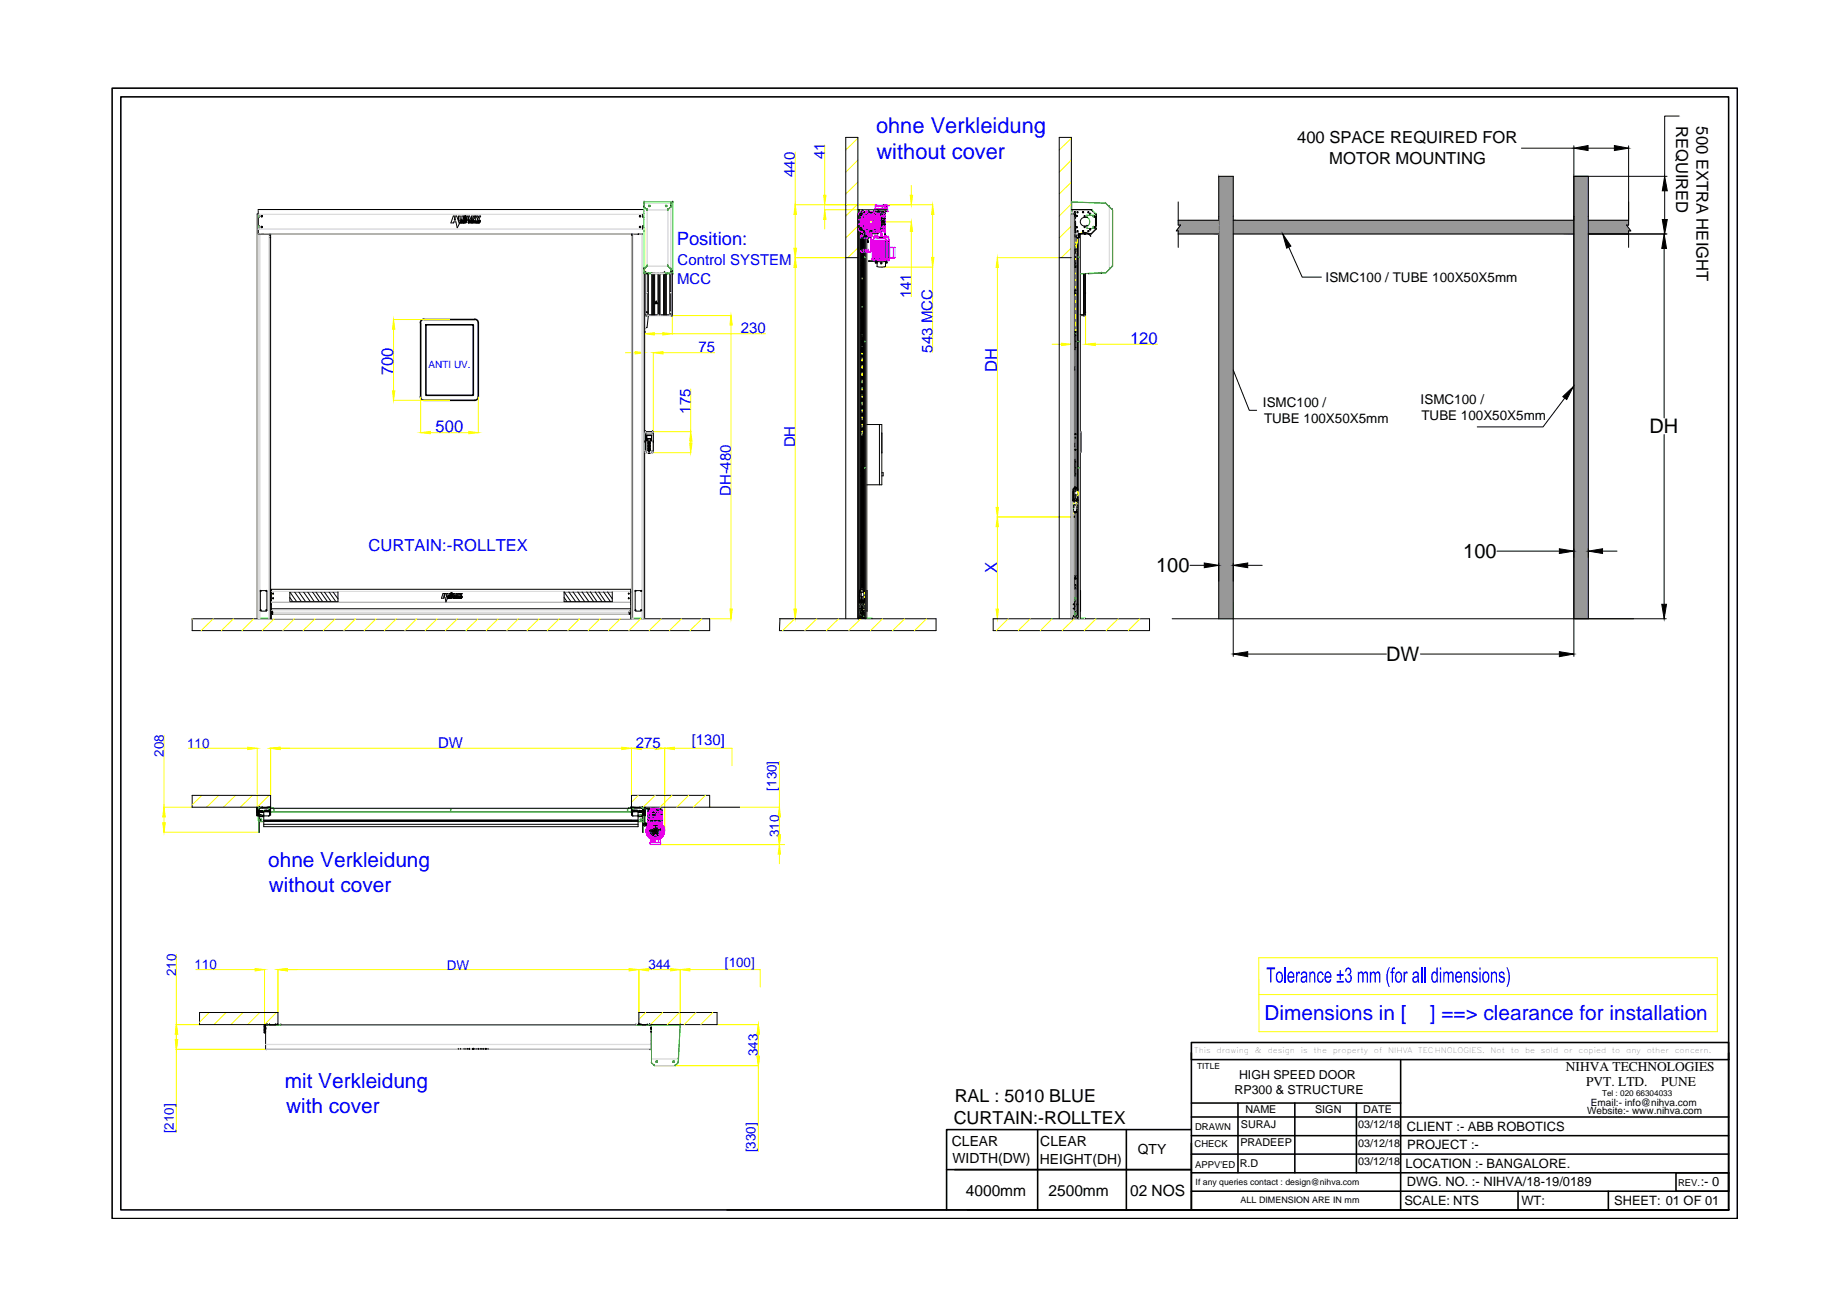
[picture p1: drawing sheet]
<svg xmlns="http://www.w3.org/2000/svg" width="297mm" height="210mm" viewBox="0 0 297 210" stroke-linecap="round" stroke-linejoin="round" font-family="sans-serif">
<defs><g id="words">
<g font-size="3.5" fill="#00f">
<text x="140.9" y="21.5">ohne Verkleidung</text>
<text x="141" y="25.7">without cover</text>
</g>
<g font-size="3.3" fill="#00f">
<text x="43.1" y="139.5">ohne Verkleidung</text>
<text x="43.2" y="143.5">without cover</text>
<text x="203.4" y="164.1">Dimensions in [</text>
<text x="229.9" y="164.1">] ==&gt; clearance for installation</text>
<text x="45.8" y="175">mit Verkleidung</text>
<text x="46" y="179">with cover</text>
</g>
<g font-size="3.2">
<text x="265.3" y="69.7">DH</text>
<text x="235.3" y="89.8">100</text>
<text x="185.9" y="92.1">100</text>
<text x="222.9" y="106.4">DW</text>
</g>
<text font-size="3" fill="#00f" x="108.8" y="39.4">Position:</text>
<g font-size="2.9">
<text x="153.5" y="177.2">RAL : 5010 BLUE</text>
<text x="153.4" y="180.8">CURTAIN:-ROLLTEX</text>
</g>
<g font-size="2.7">
<text x="208.6" y="23.1">400 SPACE REQUIRED FOR</text>
<text x="269.6" y="20.2" transform="rotate(90 269.6 20.2)">REQUIRED</text>
<text x="272.8" y="20.3" transform="rotate(90 272.8 20.3)">500 EXTRA HEIGHT</text>
<text x="213.8" y="26.5">MOTOR MOUNTING</text>
</g>
<g font-size="2.7" fill="#00f">
<text x="160.4" y="59.9" transform="rotate(-90 160.4 59.9)">DH</text>
<text x="181.7" y="55.3">120</text>
<text x="63.2" y="60.3" transform="rotate(-90 63.2 60.3)">700</text>
<text x="70.1" y="69.5">500</text>
<text x="59.3" y="88.6">CURTAIN:-ROLLTEX</text>
<text x="160.4" y="92.2" transform="rotate(-90 160.4 92.2)">X</text>
</g>
<g font-size="2.5">
<text x="155.3" y="192.4">4000mm</text>
<text x="168.6" y="192.3">2500mm</text>
<text x="181.7" y="192.4">02 NOS</text>
</g>
<g font-size="2.4" fill="#00f">
<text x="127.8" y="28.4" transform="rotate(-90 127.8 28.4)">440</text>
<text x="132.6" y="25.6" transform="rotate(-90 132.6 25.6)">41</text>
<text x="108.9" y="45.6">MCC</text>
<text x="109" y="42.6">Control SYSTEM</text>
<text x="146.6" y="48" transform="rotate(-90 146.6 48)">141</text>
<text x="119.1" y="53.6">230</text>
<text x="112.3" y="56.7">75</text>
<text x="149.9" y="56.7" transform="rotate(-90 149.9 56.7)">543 MCC</text>
<text x="111" y="66.5" transform="rotate(-90 111 66.5)">175</text>
<text x="127.9" y="72" transform="rotate(-90 127.9 72)">DH</text>
<text x="117.5" y="79.8" transform="rotate(-90 117.5 79.8)">DH-480</text>
<text x="111.3" y="119.9">[130]</text>
<text x="70.4" y="120.4">DW</text>
<text x="102.2" y="120.3">275</text>
</g>
<g font-size="2.2">
<text x="213.2" y="45.3">ISMC100 / TUBE 100X50X5mm</text>
<text x="203.1" y="65.5">ISMC100 /</text>
<text x="228.5" y="65">ISMC100 /</text>
<text x="203.3" y="68.1">TUBE 100X50X5mm</text>
<text x="228.6" y="67.6">TUBE 100X50X5mm</text>
<text x="251.8" y="172.3">NIHVA TECHNOLOGIES</text>
<text x="255.1" y="174.7">PVT. LTD.</text>
<text x="267.1" y="174.7">PUNE</text>
<text x="153.1" y="184.3">CLEAR</text>
<text x="167.3" y="184.4">CLEAR</text>
<text x="183" y="185.6">QTY</text>
<text x="153.2" y="187">WIDTH(DW)</text>
<text x="167.2" y="187.2">HEIGHT(DH)</text>
</g>
<g font-size="2.2" fill="#00f">
<text x="26.3" y="121.8" transform="rotate(-90 26.3 121.8)">208</text>
<text x="30.1" y="120.3">110</text>
<text x="124.9" y="127.2" transform="rotate(-90 124.9 127.2)">[130]</text>
<text x="125.3" y="134.7" transform="rotate(-90 125.3 134.7)">310</text>
<text x="31.3" y="155.9">110</text>
<text x="71.8" y="156">DW</text>
<text x="104.3" y="155.9">344</text>
<text x="116.6" y="155.5">[100]</text>
<text x="28.3" y="157" transform="rotate(-90 28.3 157)">210</text>
<text x="121.9" y="169.9" transform="rotate(-90 121.9 169.9)">343</text>
<text x="27.9" y="182.3" transform="rotate(-90 27.9 182.3)">[210]</text>
<text x="121.5" y="185.3" transform="rotate(-90 121.5 185.3)">[330]</text>
</g>
<g font-size="2.1">
<text x="226.3" y="181.9">CLIENT :- ABB ROBOTICS</text>
<text x="226.3" y="184.9">PROJECT :-</text>
<text x="226.1" y="187.8">LOCATION :- BANGALORE.</text>
<text x="226.2" y="190.8">DWG. NO. :- NIHVA/18-19/0189</text>
<text x="273.5" y="190.8">:- 0</text>
<text x="225.8" y="193.8">SCALE: NTS</text>
<text x="244.7" y="193.8">WT:</text>
<text x="259.6" y="193.8">SHEET: 01 OF 01</text>
</g>
<g font-size="2">
<text x="199.3" y="173.5">HIGH SPEED DOOR</text>
<text x="198.5" y="175.9">RP300 &amp; STRUCTURE</text>
</g>
<g font-size="1.7">
<text x="200.3" y="179.1">NAME</text>
<text x="211.5" y="179.1">SIGN</text>
<text x="219.2" y="179.1">DATE</text>
<text x="199.5" y="184.4">PRADEEP</text>
<text x="199.6" y="181.4">SURAJ</text>
<text x="218.4" y="181.5">03/12/18</text>
<text x="218.4" y="184.5">03/12/18</text>
<text x="199.4" y="187.7">R.D</text>
<text x="218.4" y="187.5">03/12/18</text>
</g>
<text font-size="1.6" fill="#00f" x="68.9" y="59.2">ANTI UV.</text>
<g font-size="1.6">
<text x="255.2" y="179.2">Website:- www.nihva.com</text>
<text x="255.9" y="177.8">Email:- info@nihva.com</text>
</g>
<g font-size="1.5">
<text x="192.1" y="184.4">CHECK</text>
<text x="192.2" y="181.8">DRAWN</text>
<text x="192.2" y="187.8">APPV'ED</text>
<text x="269.9" y="190.8">REV.</text>
</g>
<g font-size="1.4">
<text x="192.5" y="172">TITLE</text>
<text x="192.3" y="190.6">If any queries contact : design@nihva.com</text>
<text x="199.5" y="193.5">ALL DIMENSION ARE IN mm</text>
</g>
<text font-size="1.3" x="257.6" y="176.4">Tel : 020 66304033</text>
<g font-size="1.2">
<text x="192.1" y="169.4">This</text>
<text x="195.6" y="169.4">drawing</text>
<text x="201.8" y="169.4">&amp;</text>
<text x="203.9" y="169.4">design</text>
<text x="209.2" y="169.4">is</text>
<text x="211.2" y="169.4">the</text>
<text x="214.3" y="169.4">property</text>
<text x="221" y="169.4">of</text>
<text x="223.3" y="169.4">NIHVA</text>
<text x="228.1" y="169.4">TECHNOLOGIES.</text>
<text x="239.7" y="169.4">Not</text>
<text x="243" y="169.4">to</text>
<text x="245.3" y="169.4">be</text>
<text x="247.8" y="169.4">sold</text>
<text x="251.5" y="169.4">or</text>
<text x="253.9" y="169.4">copied</text>
<text x="259.2" y="169.4">to</text>
<text x="261.5" y="169.4">any</text>
<text x="264.8" y="169.4">other</text>
<text x="269.3" y="169.4">concern.</text>
</g>
<text font-size=".3" x="270.2" y="18.8">.</text>
</g></defs>
<!-- layer: DIMENSIONS -->
<g fill="none" stroke="#ff0" stroke-width=".16">
<path d="M103.7 36.7v20.1M172.3 22.1v33.3M100.6 56.7h1.6M105.1 56.7v14.5M105.2 53.7h1.4M106.6 56.7h8.3M107.7 50.8h9.9M108.1 50.7v3M108.1 53.7h15M117.6 52.3v45.7M160.4 41.4h9.9M160.4 43v38.6"/>
<path d="M169.2 55.4h1.5M174.6 50.2v5.2M176.1 55.4h10M104.7 72.8h6.4M105 69.4h6.1M111.1 62.6v6.8M111.1 71v.2M114.1 99.5h3.5M159.7 99.5h.7M160.4 83.1h12.4M160.4 84.7v13.3M26.4 118.2v11.6"/>
<path d="M26.3 129.8h4.6M26.3 133.9h15.4M26.4 131.4v.9M30.3 120.4h9.5M41.4 120.4v9.8M43.5 120.4v7.5M45 120.4h55M101.6 120.4v7.5M103.1 120.4h2.3M106.2 135.8h20M106.9 120.4v13.2M108.5 120.4h9.2v2.7"/>
<path d="M114.1 129.8h11.3M125.3 122.5v11.8M125.3 137.4v1.5M28.4 153.5v11.3M31.5 156h9.5M42.5 155.9v9.2M44.7 155.9v7M46.2 156h55M102.7 155.9v7M104.3 156h3.6M109.4 155.9v8.9M111 156h11.3"/>
<path d="M122.3 155.9v2.9M28.3 164.8h3.8M28.3 168.8h14.4M28.4 166.3v.9M28.4 168.8v13.4M108.6 171.4h13.4v13.8M115.3 164.8h6.7M122 166.3v3.6"/>
</g>
<!-- layer: 0 -->
<g fill="#ff0" stroke="#ff0" stroke-width=".16">
<path d="M110.9 71.2h.4l-.2 1.6z"/>
<path d="M111.1 69.4l.2 1.6h-.4z"/>
<path d="M102.2 56.6l1.5 .1-1.5 .2z"/>
<path d="M105.1 56.7l1.5-.1v.3z"/>
<path d="M103.7 53.7l1.5-.2v.4z"/>
<path d="M106.6 53.5l1.5 .2-1.5 .2z"/>
<path d="M117.4 98h.4l-.2 1.5z"/>
<path d="M117.6 50.8l.2 1.5h-.4z"/>
<path d="M160.2 98h.4l-.2 1.5z"/>
<path d="M160.4 83.1l.2 1.6h-.4z"/>
<path d="M160.4 41.4l.2 1.6h-.4z"/>
<path d="M160.2 81.6h.4l-.2 1.5z"/>
<path d="M170.7 55.2l1.6 .2-1.6 .2z"/>
<path d="M174.6 55.4l1.5-.2v.4z"/>
<path d="M43.5 120.4l1.5-.2v.4z"/>
<path d="M100 120.2l1.6 .2-1.6 .2z"/>
<path d="M39.8 120.2l1.6 .2-1.6 .2z"/>
<path d="M44.7 156l1.5-.2v.4z"/>
<path d="M101.2 155.8l1.5 .2-1.5 .2z"/>
<path d="M41 155.8l1.5 .2-1.5 .2z"/>
<path d="M28.2 167.2h.4l-.2 1.6z"/>
<path d="M28.4 164.8l.2 1.5h-.4z"/>
<path d="M26.2 132.3h.4l-.2 1.6z"/>
<path d="M26.4 129.8l.2 1.6h-.4z"/>
<path d="M102.7 156l1.6-.2v.4z"/>
<path d="M107.9 155.8l1.5 .2-1.5 .2z"/>
<path d="M109.4 156l1.6-.2v.4z"/>
<path d="M122 164.8l.1 1.5h-.3z"/>
<path d="M121.8 169.9h.3l-.1 1.5z"/>
<path d="M101.6 120.4l1.5-.2v.4z"/>
<path d="M105.4 120.2l1.5 .2-1.5 .2z"/>
<path d="M106.9 120.4l1.6-.2v.4z"/>
<path d="M125.3 129.8l.2 1.6h-.4z"/>
<path d="M125.1 134.3h.4l-.2 1.5z"/>
<path d="M125.3 135.8l.2 1.6h-.4z"/>
</g>
<g fill="none" stroke="#000" stroke-width=".16">
<path d="M41.5 34.4v65M41.5 34.4h-.1v65l.1 .1M41.6 37.6v61.8M41.6 37.7h1.8M41.7 34.5v.5M41.7 36.3v.6M41.7 37.6v.1M41.8 37.6v.1M42.1 37.6v.1M42.2 37.6v.1M42.3 37.6v.1M42.4 37.6v.1"/>
<path d="M43.4 37.6v61.8M43.4 38.2h.1M43.5 37.6v61.9M43.5 37.8h-.1M72.9 34.8h.5l.5 1.2-.4 .7-.2-1h-.3l-.1 .2h-.4zM73.2 35h.1M73.2 35v.4h-.1zM73.7 34.8h.3v.5h.3v.1h-.6zM74 35.9h.1M74.1 35.8h.1M74.2 35.6h.1M74.2 35.6h-.2v.2h.1"/>
<path d="M74.2 35.6l-.1 .2M74.2 35.8h.1M74.2 35.9h.1M74.2 35.8l.1-.2h.2l-.1 .2M74.2 35.6h-.2l-.1 .3 .2-.1M74.2 35.8v.1M74.3 35.8h.1M74.3 35.6h.1M74.3 35.6v.2M74.3 35.6h.2M74.4 35.6h.1M74.4 35.8h.1"/>
<path d="M74.4 35.8h-.1M74.4 35.8l-.2 .1M74.5 35.6h.1M74.5 35.6l-.1 .2M74.5 35.8h.1M74.5 35.9h.1M74.5 35.8v.1M74.5 34.9h.2v.1h-.2zM74.5 35.1h.2v.2h-.2zM74.5 35.6v.2M74.6 35.9h.1M74.6 35.8h.1"/>
<path d="M74.6 35h.1M74.6 35.6h.1M74.6 35.3h.1M74.6 34.9h.1M74.6 35.6h-.1M74.6 35.6h.2M74.7 35.3h.1M74.7 35.8h.1M74.7 35.2h.1M74.7 35h.1M74.7 34.9h.1M74.7 35.6h.1"/>
<path d="M74.7 35.8l-.2 .1M74.7 35.6h-.2M74.7 35.6v.2M74.8 35.6h.1M74.8 35.6l-.1 .2M74.8 35.1h.1M74.9 35.4h.1M74.9 35.1h.1M74.9 34.8h.1M74.9 34.8h-.6v.6h.6M74.9 35.6l.1 .1h-.2zM74.9 35.3h.1"/>
<path d="M74.9 34.9h.1M74.9 35.1v.2M74.9 34.8v.2l-.1 .1M74.9 35.3v.1M75 35.7h.1M75 35.6h.1M75.1 35.6h.1M75.1 35.6l-.1 .1M75.1 35.6h-.3l-.1 .3 .1-.2h.1v.2l.1-.2M75.2 34.8h.3l.3 .6h-.3l-.1-.1-.4 .1zM75.3 35.8h.1M75.3 35.8l.1 .1"/>
<path d="M75.4 35.8h.1M75.4 34.9v.2h-.1zM75.4 35.6h.1M75.4 35.7h.1M75.4 35.6v.1M75.4 35.9h.1M75.4 35.6h.2M75.4 35.7l.1 .1M75.5 35.8h.1M75.5 35.7h.1M75.5 35.6h.1M75.5 35.8l-.1 .1"/>
<path d="M75.5 35.7v.1M75.6 35.6h.1M75.6 35.6h-.2M75.6 35.6l.1 .1-.1 .2zM75.7 35.7l.2-.1zM75.8 35.8h.1M75.8 34.8h.3l.2 .3v-.3h.2v.6h-.3l-.2-.4v.4h-.2zM75.8 35.8l.1 .1M75.9 35.8h.1M75.9 35.9h.1M75.9 35.8h-.1M75.9 35.7h.1"/>
<path d="M75.9 35.6h.1M76 35.6h.1M76 35.7h.1M76 35.6l-.1 .1M76 35.7v.1M76 35.8h.1M76 35.7v.1l-.1 .1M76.1 35.6h.1M76.1 35.6h-.2l.1 .1M76.2 35.9h.1M76.2 35.6h.2zM76.3 35.6l-.1 .3"/>
<path d="M76.5 35.6h.2h-.2l.1 .1-.2 .1 .1 .1h-.2zM76.5 34.8h.3l.1 .2 .1-.2h.3l-.3 .4v.2h-.2v-.2zM76.6 35.9h.1M76.7 35.8l.3-.2-.2 .3 .1-.3-.2 .3v-.3l-.1 .3M76.7 35.6l-.1 .3M76.9 35.8h.1M76.9 35h.1M76.9 35.8l.1 .1M77 35.8h.1M77 35.9h.1M77 35.8h-.1M77 35.7h.1"/>
<path d="M77 35.6h.1M77 35.7l.1 .1-.1 .1M77.1 35.6h.1M77.1 35.7h.1M77.1 35.6l-.1 .1M77.1 35.7l.1 .1h-.2M77.2 35.6h.1M77.2 35.6l-.2 .1M101.6 38.2h.1M101.6 37.6v61.9M101.7 37.8h-.1M101.7 37.7h1.8"/>
<path d="M101.7 37.6v61.8M102.6 37.6v.1M102.7 37.6v.1M102.9 37.6v.1M103.3 37.6v.1M103.3 34.5v.5M103.3 36.3v.6M103.5 37.6v61.9M103.5 37.6h-62v-3.9h62v65.7M103.5 35.3h.1M103.5 37.4h.1M103.5 37h.1"/>
<path d="M103.5 36.7h.1M103.5 36.6h.1M103.5 35h.1M103.5 34.4h.1M103.5 34.3h.1M103.5 34h.1M103.6 33.3h.1M103.6 32.7h.1M103.6 32.5h.1M103.6 33.3l.5 .4M104.1 33.7h.1M104.1 33.7v.1"/>
<path d="M104.3 33.1h.2M104.4 33.2h.1M107 33.1h.2M107.1 33.2h.1M107.4 33.7h.1M107.4 33.7v.1M107.9 33.3h.1M107.9 33.3l-.5 .4M107.9 32.7h.1M108.2 32.5h.1M108.2 32.5l-.2 .2M172.3 34.4h.5v44.1"/>
<path d="M172.3 33.7h3.2M172.3 32.5v1.9M172.4 33.7h3.1l.8 .8M172.5 33.7v65.7M172.5 34.4v65.1M172.7 34.4v44.2M172.8 34.4v44.1M172.8 35.6l.2 .1M172.8 34.7v.1M172.8 38.1h.1M172.9 37.1h.1M172.9 35.6l-.1 .2"/>
<path d="M172.9 34.7h.1M172.9 34.8h.1M172.9 34.7v.1M172.9 37.1v.2M172.9 38.1v1.9M172.9 37.3h.1M172.9 39.5h.1M173 35.1h.1M173 34.4h.1M173 35.7l-.1 42.9M173 34.4v.7M173 35.7v4.3"/>
<path d="M173 38.1h.1M173 38.1v16.1h-.1M173.1 34.7v.1M173.1 36.5v.1M173.1 34.7h.1M173.1 36.5h.1M173.2 34.7l-.1 .1M173.2 36.6h-.1M173.2 38.2v.7M173.2 38.9v39.6M173.3 34.7v.1M173.3 36.5v.1"/>
<path d="M173.3 37.1v.2M173.3 38.2v40.4M173.4 38.4l-.4 1.7M173.4 37.4l.2 .4M173.4 37.4l-.3 .1v.2v40.8M173.4 37.8l.1 .1M173.4 37.8v.1M173.4 37.8h.1M173.4 38.2v3.1M173.5 37.7h.2v61.7M173.6 37.6v.1M173.6 37.8h.1"/>
<path d="M173.6 37.8v.4h-.5M174.3 37.4a1.12 1.12 0 0 0-1 .9M174.4 37.5l-.1-.1 .1 .1M174.4 37.5l.1 .2zM174.5 37.4v.1M174.5 37.4l.5 .2M174.8 36.2v.1M174.8 36.3h.2M174.9 35a.87 .87 0 0 0-1.2 .7 .72 .72 0 0 0 1.1 .6M175 37.6h.1M175.1 37.6l.3 .4M175.3 36.9v.1"/>
<path d="M175.3 37h.1M175.3 34.4v.1M175.4 38h.1M175.5 33.7h.1M175.5 37.5h.1M175.5 33.7l.7 .8v2.3M175.9 34.7v.2M175.9 36.4v.2M176 34.7v.1M176 34.8v.1M176 36.4v.1M176 36.5v.2"/>
<path d="M176 36.7h.2M176 36.5h.2M176 34.9h.2M176 34.8h.2M176.2 36.7h.1M176.2 34.7h-.2v.2M176.2 36.4h-.2v.3M176.2 34.6h.1M176.2 36.8h.1M176.2 36.8l-.7 .8h-2M176.2 34.5l.1 .1M176.3 34.4v.1"/>
<path d="M176.3 36.4h.1M176.3 34.8h.1M176.3 36.7l-.1 .1M176.3 36.8l-.8 .8h-1.9M176.3 35.9h.1M176.3 34.5v2.3M176.3 36.7h.1M176.3 34.6v2.1M177.8 32.7h.1M178.4 33.2v.1M178.4 33.3h.1M178.9 33.7h.1"/>
<path d="M103.6 43.9h.1M103.6 43.3h.1M103.6 44h.1M103.6 44v55.4M103.7 44.1v55.3h-.2M103.7 52.7h.3M103.7 53.3v.2M103.8 44.1v8.6M103.8 44.1h.1M103.8 50.8h.1M103.8 50.7h.4M103.8 50.6h4.3"/>
<path d="M103.8 43.6v7.1M103.8 50.7h.1M103.9 44v6.6M104 44h.1M104 52.6v.1M104 47.1h.1M104 50.8h-.1h4.2M104.1 42.8h.1M104.1 47.2h.1M104.1 47.1v.1l-.1-.1M104.1 42.8l-.5 .5M104.1 50.8h.1"/>
<path d="M104.2 44v6.6M104.2 50.7h.1M104.3 44v6.6M104.3 50.8l-.2 1.9M104.7 43.9l2.1 .1h-2zM104.8 44v6.6M104.9 44v6.6M105 44v6.6M105.1 44v6.6M105.2 44v6.6M105.3 44v6.6M105.5 48.6h.1"/>
<path d="M105.5 48.4l.3 .5h-.5zM105.5 48.5l.2 .3h-.3zM105.5 48.7l.1 .1M105.5 48.6v.2M105.5 48.8h.1M105.6 48.8h.1M105.8 44v6.6M105.9 50.7h.2M105.9 44v6.6M106.1 50.7h.1M106.1 44v6.6M106.7 44v6.6"/>
<path d="M106.8 43.9h.1M106.8 44v6.6M106.9 43.6v7M107 44v6.6M107.1 44v6.6M107.4 42.8h.1M107.4 42.8l.5 .5M107.7 50.7h.4M107.7 44v6.6M107.8 44v6.6M107.8 44h.1M107.9 43.3h.1"/>
<path d="M107.9 50.2h.1M107.9 47.2h.1M107.9 47.1h.1M107.9 44h.1M107.9 43.9h.1M107.9 50.8h.1M107.9 43.9l.2 .1v6.6M108 50.2h.1M108 47.2h.1M108 47.1h.1M108 44h.1M108 50.8h.1"/>
<path d="M108 47.1l-.1 .1M108 47.1v.1M108.1 43.5v7.2M108.1 50.7h.1M108.2 44.1h.1M108.2 44.1l-.1-.1 .1 .1M170.3 41.4h2M172.8 59.4h.1M172.8 59.1h.1M172.8 47.2h.1M172.8 46.9h.1M172.8 59.5h.1"/>
<path d="M172.8 56.2l.1 .1M172.8 42.7h.1M172.9 46.7l-.1 .1M172.9 59.6h.1M172.9 59.1h.1M172.9 47.3h.1M172.9 46.7h.1M172.9 56.3v17.6M172.9 40.4v.1M172.9 41.4h.1M172.9 42.3v.1M172.9 42.8v.1"/>
<path d="M172.9 53.4v.2M172.9 53.9v.1M172.9 54.9v.1M172.9 55.9v.1M172.9 42.9v10.4M172.9 43v-.1v.1M172.9 53.4v-.1v.1M172.9 55.8v.2M172.9 41.3v.1M172.9 53.6h-.1M172.9 40l-.1 .1M172.9 59h-.1"/>
<path d="M172.9 53h.1M172.9 40.6h.1M173 53.6h.1M173 40h.1M173 59.6h.1M173 59h.1M173 56.3h.1M173 40.6v12.4M173 53.6v25M173 54.9v.1M173 53.9h.1M173 55.8v.2"/>
<path d="M173 54h.1M173 53.9v.1M173 41.3v.1M173 40.4v.1M173 42.3v.1M173 42.9v.1M173 53.3v.1M173 42.9v.1zM173 53.3v.1zM173 47.3h.1M173 46.7h.1M173 40.1h.1"/>
<path d="M173 59.1h.1M173 55.9v.1M173 56.3v13.5M173 42.8h.1M173.4 41.5v13.4M173.4 55v20.2M173.7 50.8h.8M173.7 50.7h.8M174.2 50.8h.1M174.2 50.8h.2M174.3 44v6.6M174.3 50.5h.1"/>
<path d="M174.4 50.8h-.1M174.5 50.7h-.1M174.5 44v6.6M174.5 44v6.7M174.5 50.2l.1 .1M174.5 44v6.6h-.8M174.5 50.3h.1M174.5 47.2h.1M174.5 47h.1M174.5 44.1h.1M174.6 50.1h.1M174.6 47v.1"/>
<path d="M174.6 44v.1M174.6 47.2h.1M174.6 47.1v.1M174.6 44h.1M174.7 44h.1M175 44h.1M177.1 43.9l-2.1 .1M177.2 43.9h.1M177.8 43.9h.1M178.4 43.3h.1M178.9 42.8h.1M103.7 72.7h.1"/>
<path d="M103.7 69.5h.1M103.7 71.2h.1M103.7 71h.1M103.7 72.7l.4 .1M103.7 69.5v3.2M103.7 72.8h.1M103.8 69.4h-.1M103.8 69.4h.1M103.8 72.6l.1 .1zM103.8 69.5l.1 .1zM103.8 69.4h1.2M103.8 69.4l-.1 .1"/>
<path d="M103.8 72.7h.1M103.8 72.6h.1M103.8 69.6h.1M103.8 69.5h.1M103.8 72.5l.1 .1M103.9 70.8l.1 .1M103.9 70.1v.7M103.9 69.6l-.1 .1v2.8M104 70.5h.1M104 72.6h.8M104 69.6h.8M104 70.8h.1"/>
<path d="M104 70.1h.8v.4h-.8zM104.1 71h.6M104.1 70.9h.1M104.1 70.6h.6M104.1 70.7v.1M104.1 70.7h.1M104.1 72.8h.1M104.1 70.8h.1M104.1 72.8h.5M104.2 72.8h.1M104.2 71.1v.3l.3 .1M104.2 72.4v.1"/>
<path d="M104.2 71.9l.3 .1M104.2 70.8h.1M104.2 70.7h-.2v.1M104.2 70.7v.1M104.2 71.6v.3M104.2 72.1v.3M104.2 71.5v.1M104.3 71.2l-.1 .2M104.3 72.2l-.1 .2M104.3 71.7l-.1 .2M104.3 72.8v.1h.2v-.1M104.3 72.5h.2"/>
<path d="M104.3 72.4h.2M104.3 72.1h.2M104.3 71.9h.2M104.3 71.6h.2M104.3 71.4h.2M104.3 71.2l.1-.1 .1 .1-.1 .2zM104.4 72.2l.1 .1-.1 .1zM104.5 71.1h-.3M104.5 72.1v.3M104.5 71l.1 .1M104.5 72.1h.1M104.5 71.6h-.3"/>
<path d="M104.5 71.5l.1 .1M104.5 71.2v.2M104.5 72.1l-.3 .1M104.5 71l-.3 .1M104.5 71.9h.1M104.5 71.7v.2M104.6 72.8h.1M104.6 71.4l-.1 .1M104.6 72.4l-.1 .1M104.6 71.9l-.1 .1M104.6 70.7v.1M104.6 70.8h.1"/>
<path d="M104.6 70.9h.1M104.6 70.7h.1M104.6 71.1v.3M104.6 71.6v.3M104.6 72.1v.3M104.6 72.8h.4M104.7 70.7h-.1M104.7 70.8h.1M104.7 70.7h.1M104.7 70l.1 .1M104.7 70l-.7 .1M104.7 70h-.7l-.1 .1"/>
<path d="M104.7 70.7v.1M104.8 70.5h-.1M104.8 70.7v.1M104.8 69.6l.1 .1M104.8 70.8l-.1 .1M104.9 70.1v.7M104.9 72.5l-.1 .1h-.8M104.9 72.6l.1 .1zM104.9 69.5l.1 .1zM104.9 72.7h.1M104.9 72.6h.1M104.9 69.6h.1"/>
<path d="M104.9 69.5h.1M104.9 69.7v2.8M105 69.4h.1M105 69.4l.1 .1M105 72.8h.1M105.1 69.5h.1M105.1 71.2h.1M105.1 71h.1M105.1 72.7h.1M105.1 69.5v3.2l-.1 .1M172.6 79.9h.1M172.6 79.8h.1"/>
<path d="M172.6 79.7h.1M172.6 79.6h.1M172.6 79.5h.1M172.6 79.4h.1M172.6 79h.1M172.6 79.1h.1M172.7 78.9h-.1M172.7 78.9h.1M172.7 78.7v.1l-.1-.1M172.7 78.9h.6M172.7 78.9l-.1 1.3M172.8 78.9h.1"/>
<path d="M172.8 78.9v.1M172.8 78.6v.2M172.8 78.4l-.2 .4v1.7M172.8 71.7h.1M172.8 71.5h.1M172.8 71.8h.1M172.8 78.4h.1M172.8 78.9v1.5M172.8 76.6h.1M172.9 78.5l-.3 .2M172.9 71.8h.1M172.9 71.3h.1"/>
<path d="M172.9 78.7h.1M172.9 78.6h.1M172.9 76.6l-.1 1.7M172.9 78.6v.1h.2v-.1M172.9 78.6h.2M172.9 71.9h.1M172.9 74.3h.1M172.9 75.2v.1M172.9 76.2v.1M172.9 70.4v.1M172.9 69.8v.1v-.1M172.9 72.3v.1"/>
<path d="M172.9 74.2v.1M172.9 73.9h-.1M172.9 78.5h.1M172.9 70.4h.1M172.9 71.3h-.1M172.9 78.9v.1l.1-.1M172.9 78.8h.1M173 78.7h.1M173 76.6h.1M173 73.9h.1M173 71.9h.1M173 71.3h.1"/>
<path d="M173 78.6v.1M173 78.6l-.1 .1M173 75.2v.1M173 74.2v.1M173 76.2v.1M173 69.8v.1M173 72.3v.1M173 70.4v.1M173 69.8v4.1M173 78.4v.1M173 78.5h.1M173 76.6v1.9"/>
<path d="M173 71.8h.1M173 74.3h.1M173 78.4l.2 .1 .2 .3v1.7M173 78.5l.3 .2M173.1 78.6h.1M173.1 78.7h.1M173.1 78.6v.2M173.2 78.7v.1h-.5M173.2 78.9h.1M173.3 78.7l-.1 .1M173.3 78.9h.1M173.3 78.9v1.4"/>
<path d="M173.3 78.7v.1M173.3 79.7h.1M173.3 79.1h.1M173.4 79.9h.1M173.4 79.8h.1M173.4 79.7h.1M173.4 79.6h.1M173.4 79.1h.1M173.4 78.9v1.5M173.4 75.4v24.1M173.7 72.8h.1M173.7 69.4h.1"/>
<path d="M173.8 69.4h.1M173.8 72.7h.1M173.9 69.5v3.2M30.9 99.5h83.2v1.9h-83.2zM41.8 98.1l.1 .2M41.9 95.1v3.1M41.9 98.2h.1M41.9 95l-.1 .1M42 98.3h.8M42 95h.8M42.8 95l.1 .1M42.9 98.1l-.1 .2"/>
<path d="M42.9 95.1v3.1M43.5 99.4v.1M43.5 97.2h.1M43.5 96.6h.1M43.5 95.2h.1M43.5 95h.1M43.5 94.9h.1M43.6 95.2v.1M43.6 99.5h57.8M43.6 98.4h.3v.4h57.3v-.4h.2M43.6 99.5v-4.7h57.8v4.7M43.6 97.9h57.8"/>
<path d="M43.6 96.9h57.8M43.6 96.5v.1M43.7 98.6h.1M43.7 98.5h.1M43.7 98.5v.1M43.7 98.4v.1M43.7 98.6l.1 .2M43.8 98.4v.1M43.8 98.8h.1M43.8 98.6h.1M43.8 98.5h.1M43.8 98.5h-.1l.1 .2"/>
<path d="M43.8 98.5v.3M46.6 96.1l.5 .7M46.6 95.2l1.1 1.6M46.6 95.2h7.8v1.6h-7.8zM47.4 95.2l1.1 1.6M48 95.2l1.1 1.6M48.8 95.2l1.1 1.6M49.5 95.2l1 1.6M50.2 95.2l1.2 1.6M50.8 95.2l1.1 1.6M51.6 95.2l1.1 1.6M52.2 95.2l1.1 1.6"/>
<path d="M52.9 95.2l1.1 1.6M53.6 95.2l.8 1.1M71.2 95.5h.5l.2 .8-.2 .5-.1-.7-.6 .1zM71.5 95.6h.1M71.5 95.6v.3h-.1zM71.8 95.5h.3v.3h.1v.1h-.4zM72.1 96.2h.1M72.2 96h.1M72.2 96.1h.1M72.2 96.2h.1M72.2 96h-.1l-.1 .2h.1M72.2 96.1l-.2 .1h.1"/>
<path d="M72.2 96l-.1 .2M72.3 96.2h.1M72.3 96.1h.1M72.3 96h.1M72.3 96.1v.1h-.1M72.3 96.1h-.1l.1 .1M72.4 96.2h.1M72.4 96h.1M72.4 96.1h.1M72.4 96h-.1l-.1 .2M72.4 96l-.1 .2M72.4 96.1h.2"/>
<path d="M72.4 96.1v.1M72.5 96.2h.1M72.5 95.8h.1M72.5 95.6h.1M72.5 95.5h.1M72.5 96.1h.1M72.5 96h.1M72.5 96l-.1 .1M72.5 95.8l-.1-.1 .1 .1M72.5 95.5h-.1l.1 .1M72.5 95.5v.1M72.6 96.2h.1"/>
<path d="M72.6 96h.1M72.6 96.1h.1M72.6 96.2v-.1l.1 .1M72.6 96v.1M72.6 96.1l-.1 .1M72.6 95.7h.1M72.6 95.5h.1M72.6 95.9h.1M72.6 95.5h-.3v.4h.3M72.7 96.2h.1M72.7 95.7h.1M72.7 95.5h.1"/>
<path d="M72.7 95.6h.1M72.7 95.8h.1M72.7 95.9h.1M72.7 95.5v.1M72.7 95.7v.1M72.7 95.8v.1M72.7 95.6l-.1 .1M72.7 96.1h.1M72.7 96.1h-.1h.2M72.7 96.1v.1M72.8 96h.1M72.8 96.1h.1"/>
<path d="M72.8 96h-.2v.2M72.8 96v.1M72.9 95.5h.2l.2 .4-.2-.1-.4 .1zM72.9 96.2h.1M73 96.2h.1M73 95.5v.2h-.1zM73 96.1h.1M73 96.1l.1 .1h-.2M73 96.1h.2M73.1 96.1h.1M73.1 96.2h.1M73.1 96h.1"/>
<path d="M73.1 96l.1 .1M73.1 96.1l-.2 .1M73.1 96l-.1 .1M73.2 96.1h.1M73.2 96v.1l.2-.1-.2 .2zM73.3 96.2h.1M73.3 95.5h.2l.2 .3v-.3h.1v.4h-.2l-.2-.3v.3h-.1zM73.4 96.2h.1M73.4 96.1h.1M73.4 96h.1M73.4 96.1v.1M73.5 96.1h.1"/>
<path d="M73.5 96h.1M73.5 96l-.1 .1M73.5 96.1h-.1M73.5 96v.1M73.5 96.1l-.1 .1M73.6 96l.3 .1-.2 .1v-.2l-.2 .2zM73.8 95.5h.2l.1 .1 .1-.1h.1l-.1 .4h-.2zM74 96h.1M74 96l-.2 .2 .2-.1v.1M74 96v.2M74.1 95.6h.1M74.1 96.2h.1"/>
<path d="M74.1 96l-.1 .2zM74.2 96.2h.1M74.2 96.1h.1M74.2 96h.1M74.2 96l.1 .1M74.2 96.1l-.1 .1M74.2 96v.1M74.3 96h.1M74.3 96.1h.1M74.3 96.1l-.2 .1M90.7 95.2h7.8v1.6h-7.8zM90.7 96.1l.5 .7"/>
<path d="M90.7 95.2l1.1 1.6M91.5 95.2l1.1 1.6M92.2 95.2l1.1 1.6M92.9 95.2l1.1 1.6M93.6 95.2l1.1 1.6M94.4 95.2l1.1 1.6M95 95.2l1 1.6M95.7 95.2l1.1 1.6M96.3 95.2l1.1 1.6M97.1 95.2l1.1 1.6M97.7 95.2l.8 1.1M101.2 98.8h.1"/>
<path d="M101.2 98.5l.1 .1M101.3 98.4h.1M101.3 98.8h.1M101.3 98.4v.1M101.3 98.7h.1M101.3 98.7v.1M101.3 98.6h.1M101.3 98.4v.2M101.3 98.6v.1M101.3 98.6v.2M101.4 97.2h.2M101.4 96.6h.2"/>
<path d="M101.4 95.2h.2M101.4 95h.2M101.4 94.9h.2M101.5 95.2v2M101.6 99.4h.1M102.1 98.1l.1 .2M102.2 95.1v3.1M102.2 95l-.1 .1M102.2 98.3h.9M102.2 95h.9M103.1 98.2h.1M103.1 95l.1 .1"/>
<path d="M103.2 98.1l-.1 .2M103.2 95.1v3.1M159.7 99.5h25.2v1.9h-25.2zM170.3 99.5v-77.4h2v77.4M172.4 99.4v.1M172.5 99.5h.1M172.6 80.4h.1M172.6 80.5v.1M172.6 80.6l.2 2.5-.1-1M172.6 80.6h.1M172.6 80.5h.1M172.6 80.3v.2"/>
<path d="M172.6 81.5v.1M172.6 80.1h.1M172.6 80.2h.1M172.6 81.4h.1M172.6 80.9h.2M172.6 80.6h.2M172.6 80.2l.7 .1M172.6 80.6v.8M172.7 82.1h.1M172.7 80.9v.4M172.7 81.5v.3M172.7 82.3v14.9"/>
<path d="M172.7 97.3v.5M172.7 98v1.1M172.7 99.2v.2M172.7 81.6v.3M172.7 80.5h.1M172.7 83.1l.1 .1M172.8 80.4l-.1 .1M172.8 80.6h.1M172.8 80.5h.1M172.8 83.1h.1M172.8 80.4l.4 .1M172.8 83.2h.1"/>
<path d="M172.8 82.3h.3M172.8 80.6h-.2v-.3h.7v.3M172.8 81v1.1M172.8 82.4v.1M172.8 82.2v17.2M172.8 94.7h.1M172.8 82.2v.1v.1M172.8 80.9h.1M172.8 82.4h.1M172.8 82.3h.1M172.8 82.2h.1M172.8 80.8l.1 1.4-.2-.2"/>
<path d="M172.8 99.2l.2 .1 .1-.1M172.8 98.4h.1M172.8 97.5h.3M172.8 96.6h.3M172.8 94.2h.3M172.8 93.2h.3M172.8 80.5v.1M172.8 82.3v.1M172.8 80.7l-.1 .7M172.8 80.2v.1M172.9 80.6h.1M172.9 92.6h-.1"/>
<path d="M172.9 81.9v.2M172.9 93h.1M172.9 80.4h.1M172.9 81.9h.1M172.9 93.1h.1M172.9 93h.2l-.2 .1M172.9 82.5v10.1h.2M172.9 80.7v1.1M172.9 82.1v.1M172.9 92.8h.1M172.9 93v.2M172.9 94.5v.1"/>
<path d="M172.9 94.7v1.4M172.9 96.2v.1M172.9 98.7v.1M172.9 99v.2M172.9 82.1h.1M172.9 82h.1M172.9 80.7l-.2 .8M172.9 98.3v.1M172.9 80.7h.1v1.5M172.9 80.5h.1M172.9 82l.1 .1M172.9 81.4h.1"/>
<path d="M172.9 81.7h.1M172.9 96.6l.2 .2M172.9 80.2h.1M172.9 80.2v-.6h.2l-.1 .6M172.9 80.2v.1M172.9 80.3v.1M172.9 80.6v1.3M172.9 96.6v.1M172.9 82.5h.1v10.1M173 80.5h.1M173 82.2h.1M173 81.4h.1"/>
<path d="M173 82.3h.1M173 80.6l-.1 1.4M173 80.2v.1M173 80.3v.1M173 82.1h.1M173 93h.1M173 80.4h.1M173 93.1h.1M173 80.5v.1M173 92.8h.1M173 93.1v.1M173 94.5v.1"/>
<path d="M173 94.7v1.4M173 96.2v.1M173 98.7v.1M173 99v.2M173 94.2l.1 .1M173 92.6h.1M173.1 80.6h.1M173.1 82.3h.1M173.1 82.4h.1M173.1 82.2h.1M173.1 82.5l-.1-.1-.2 .1v16.9h-.5M173.1 82.4v.1"/>
<path d="M173.1 80.7l.2 .8M173.1 93l-.1 .1M173.1 94.7h-.2M173.1 82.4v-.2v.1v.1M173.1 99.4h.1M173.1 80.9v1.4M173.1 80.5h.1M173.1 82.3v.1M173.1 80.6h.2M173.1 80.7l.2 .7M173.1 80.3v.1M173.1 80.5v.1"/>
<path d="M173.1 80.6v.2M173.1 82.3v17.1M173.1 98.2l-.2 .2M173.1 99.4h.4v.1M173.2 80.5h.1M173.2 99.1h.1M173.2 99.1l.1 .1M173.2 80.6v.7M173.2 81.5v.3M173.2 82v15.1M173.2 97.3v1.8M173.2 99.3v.1"/>
<path d="M173.2 81.5h.1M173.2 81.6h.1M173.3 81.5v.1M173.3 81.9l-.3 .2M173.3 80.3h.1M173.3 80.2h-.1M173.3 80.5h-.1M173.3 80.3l-.1 .3M173.3 81.4h.1M173.3 81.6l-.2 .5h-.3l-.1-.2M173.3 80.6v.8M173.3 81.5v.2"/>
<path d="M173.3 82v15.1M173.3 97.3v1.8M173.3 99.1v.1M173.3 99.3v.1M173.3 99.1h.1M173.3 99.1h-.1M173.3 80.6h.1M173.3 80.1h.1M173.3 80.3v.3M173.4 80.6h.1M173.4 80.5l-.1 .1M173.4 80.6l-.1 1.3"/>
<path d="M173.7 95v3.3M174.6 99.4v.1M30.9 127.9h12.6v1.9h-12.6zM41.4 131v.1M41.4 130.8h.1M41.4 130.7h.1M41.4 130.6h.1M41.4 130.5h.1M41.4 130.2h.1M41.4 130.8v.2M41.4 131h.1M41.4 130.9h.1"/>
<path d="M41.4 129.9v.1M41.4 130.6v.1M41.4 129.8v.9M41.4 130.5v.1M41.4 130.5h.2M41.4 130.6h.2M41.4 131.1h.1M41.4 130.4h.2M41.5 130.5h.1M41.5 130.6h.1M41.5 131.1h.1M41.5 129.9h.1"/>
<path d="M41.5 130.6l-.1 .3M41.6 130.3h.1M41.6 130.9v.1M41.6 131.1h.1M41.6 130.6h.1M41.6 130.5h.1M41.6 131h.1M41.6 130.8h.1M41.6 130.4h.1M41.6 130.3v.1M41.6 130.8v.1M41.6 130.7h.1"/>
<path d="M41.6 130.1h.1M41.6 130.4v.1M41.7 130.1v3.8h-.1M41.7 130.4h.5v.2M41.7 130.4h.3v.3h.1M41.7 131.2h.1M41.7 130.9l.7 .3M41.7 130.6h.3M41.7 131.3h.1M41.7 129.9h.1M41.7 129.9l-.3 .1v.3M41.8 130.7h.1"/>
<path d="M41.8 129.9h.1M41.8 131.3h.6M41.9 130.7h.1M41.9 131.3l.5 .1M41.9 131.9v-.2l.1 .2M41.9 130.4v.1M42 130.5h.2M42 130.7h.1M42.1 130.7h.1M42.1 130.6h.1M42.1 130.5v.2M42.2 130.6h.1"/>
<path d="M42.2 129.9h.1M42.2 130.6h60.7M42.2 130.5h1.3M42.2 130.5h.9M42.3 130.7h.1M42.3 130.4h.1M42.3 130.5h.1M42.3 130.6l-.1 .1h.2M42.3 129.9h.7M42.4 131.2h.1M42.4 130.7h.1M42.4 130.5v2.5h60.2v-2.5"/>
<path d="M42.4 132h60.2M42.4 132.6h60.2M42.4 132.1h60.2M42.4 131.9h60.2M42.5 130.6h.1M42.5 130.5h.1M42.5 130.4h.5M42.5 130.4h-.3v.1M42.8 130.4h.1M42.9 130.3l-.4 .1M42.9 130.3v.1M42.9 129.8h.4"/>
<path d="M43 130.4v.1M43 130.5h.1M43.1 130.6h.1M43.1 129.9h.1M43.1 130.5h.4M43.2 130.6h.1M43.2 130.5h.1M43.3 131.1l-.1 .1h-1.5M43.3 130.4h.1M43.3 130.3v.1h.2M43.3 130h.1M43.3 130.6h.1"/>
<path d="M43.3 131.1l-.1 .2M43.3 130.3h-.2v.2M43.3 130v.4M43.3 130.6v.5M43.4 130.6h-.1M43.4 131h.1M43.4 130.8h.1M43.4 130.3h.1M43.4 130.4h.1M43.4 129.9h.1M43.4 130h.1M43.4 130.2h.1"/>
<path d="M43.4 130.9h.1M43.4 130v.2M43.4 130.3v.1M43.4 130.6v.5M43.5 130.6h-.2M43.5 129.8v.1M43.5 130.4h.1M43.5 129.9h.1M43.5 130h.1M43.5 130.6v.5M43.5 132h.1M43.5 130.3l-.1 .1"/>
<path d="M44 129.9v.1M101.1 129.9v.1M101.5 130.4h.1M101.5 130.6h.1M101.5 129.8v.1M101.6 130.4h.1M101.6 129.9h.1M101.6 130.9h.1M101.6 130h.1M101.6 132h.1M101.6 130.5h.3M101.6 130.5h1.3"/>
<path d="M101.6 130.3v.1M101.6 130.6h.1M101.6 131.1l.2 .2M101.6 130.2h.1M101.7 130.6h.1M101.7 130.8h.1M101.7 131h.1M101.7 131.1l.1 .1h1.4M101.7 130.3v.1M101.7 130.3h.1M101.7 130.2h.1M101.7 130h.1"/>
<path d="M101.7 130.6h-.1v.5M101.7 129.9h.1M101.7 130v.2M101.7 130.6v.5M101.7 130.4h.1M101.7 130.3h.2v.2M101.7 130v.4M101.8 129.8h.4M101.8 130.3v.1h-.2M101.9 130.4h.1M101.9 130.4v-.1h.3v.1M101.9 130.6h.1"/>
<path d="M101.9 130.5h.1M101.9 129.9h.1M102 130.6h.1M102 130.5h.1M102 130.5h.8M102 130.4v.1M102.1 130.4h.7v.1M102.1 129.9h.6M102.1 130.3h.1M102.2 130.3l.3 .1M102.5 130.4h.1M102.6 130.6h.1"/>
<path d="M102.6 130.5h.1M102.6 131.2h.1M102.6 131.3h.6l-.6 .1M102.6 130.7h.2M102.7 130.7h.1M102.8 130.6h.1M102.8 130.4h.1M102.8 130.5h.1M102.8 130.6v.1M102.9 130.6h.1M102.9 129.9h.1M102.9 130.5h.2"/>
<path d="M103 130.6h.1M103 130.7h.1M103 131.9l.1-.2 .1 .2M103.1 130.6h.2M103.1 130.4v.3h-.1v-.2M103.1 130.4h.2M103.1 130.4v.1M103.2 130l.1 .1M103.2 130.7h.1M103.2 130h-61.4l-.1 .1M103.2 129.9h.4M103.3 131.2h-.1"/>
<path d="M103.3 130.7h.1M103.3 129.9h.1M103.3 131.2l-.1 .1M103.3 130.4h-.3l-.1 .2M103.3 130.1v3.8h.2M103.3 130.9l-.6 .3M103.4 131h.1M103.4 130.3h.1M103.5 130.8h.1M103.5 130.6h.1M103.5 130.4h.1M103.5 130.3h.1"/>
<path d="M103.5 130.1h.1M103.5 132.8h.1M103.5 131.1h.1M103.5 131h.1M103.5 132.4h.1M103.5 130.5h.1M103.5 130.9v.1M103.5 132.8h.2M103.5 132.4h.2M103.5 130.7h.1M103.5 130.4v.1M103.5 132.4v.4"/>
<path d="M103.5 130.6l.1 .1M103.5 130.3v.1M103.5 130.8v.1M103.5 129.9h.1M103.5 131l.1 .1M103.6 131h.1M103.6 129.8v.1M103.6 129.9v.1M103.6 130.7h.1M103.6 131.1h.1M103.6 130.6h.1M103.6 130.5h.1"/>
<path d="M103.6 131h-.1M103.6 130.3h.1M103.6 129.9v.4M103.6 130.9h.1M103.6 130.5v.1M103.6 130.7v.2M103.7 132.4h.1M103.7 132.8h.1M103.7 130.7h.1M103.7 130.5h.1M103.7 130.2h.1M103.7 130.6h.1"/>
<path d="M103.7 130.8h.1M103.7 129.9v3h.1M103.7 131.1h.1M103.8 132.8h.1M103.8 132.5h.1M103.8 132.5v.3M103.8 132.7v.1M103.8 130l-.1 .2M103.8 130.1v-.1h.6v3.5M103.8 132.5h.1v.3h-.1M103.8 132.7h.1M103.9 132.5h.1"/>
<path d="M103.9 132.7h.1M103.9 132.5v.2M103.9 132.5h.3v.2h-.3M104.2 133.7h.1M104.2 133.6h.1M104.2 130.2h.1M104.2 130.6h.1M104.2 130.2v.4M104.2 130.3h-.1l.1 .2M104.2 133.7a1.16 1.16 0 0 0 1.2 1.1 1.16 1.16 0 0 0 1.1-1.1M104.3 134.3h.1M104.3 132h.1"/>
<path d="M104.3 134h.1M104.3 130.7h.1M104.3 134.2h.1M104.3 133.6h.1M104.3 130.3v2.6M104.3 131.6h.1M104.3 132h2.2M104.3 131.4v1.2M104.3 130.3h2.2M104.3 130.3h.1M104.3 132.3h.1M104.3 133.4h.1"/>
<path d="M104.3 133.1h.1M104.3 130.6h.1M104.3 131.5h.1M104.3 131.2h.1M104.3 131h.1M104.3 130.5h.1M104.3 131.7h.1M104.3 132.4h.1M104.3 131.2l.1 .1M104.3 131.1h.1M104.3 131.5v.3M104.3 133v.2l.1-.2"/>
<path d="M104.3 130.6h.2M104.3 131.1h.4M104.3 133.6v.6M104.3 134.4h-.2M104.3 133h.1M104.3 132.5h.1M104.3 131.4h.1M104.3 130.3v.1M104.4 132.3h-.1M104.4 133.4h.1M104.4 133.5h.1M104.4 133.6h.1"/>
<path d="M104.4 130.6h.1M104.4 131.4l-.1 .1M104.4 130.9l-.1 .1M104.4 131.4h.1M104.4 131.3h.1M104.4 131.6h.1M104.4 132.4h.1M104.4 131.7h.1M104.4 130.9h.1M104.4 131h.1M104.4 132.3h.1M104.4 130.3l-.1 .9 .1 .1-.1 .1"/>
<path d="M104.4 131.3v.1M104.4 133.5v.7M104.4 132h2M104.4 130.3h2M104.4 131.5h.1M104.4 131.1h.1M104.4 134.2h.1M104.4 131.2h.1M104.4 132h.1M104.4 130.3l-.1 .2M104.4 131.1v.1M104.4 131.4v1.2"/>
<path d="M104.4 130l.1 .2M104.4 130.3v.1M104.4 133.1h.1M104.4 132.9h.1M104.4 132.4l.1 .1M104.4 130.5h.1M104.4 130.3h.1M104.4 130.2h-.1v1M104.4 130.1h.1M104.5 130.3h.1M104.5 131.5l-.1 .1M104.5 133.6h.1"/>
<path d="M104.5 133.1a1.04 1.04 0 0 0 .4 1.4 1.04 1.04 0 0 0 1.4-.4M104.5 134.5h.1M104.5 130.3l1.8 .1M104.5 132h1.8M104.5 132h.6M104.5 130.2h.1M104.5 133.1h.1M104.6 132h.1M104.6 133.6h.1M104.6 132.1h.1M104.6 131.1v2.5M104.6 133.1a.95 .95 0 0 1 1.3-.3 .95 .95 0 0 1 .3 1.3"/>
<path d="M104.6 133.5h.1M104.6 134h.1M104.6 134.1h.1M104.6 133.5v.1M104.6 134.3h.1M104.6 130.5h.1M104.6 130.1h.1M104.6 130.7h.1M104.6 133h.1M104.6 132.9h.1M104.6 130.1v.5M104.6 130.1v.5h-.1"/>
<path d="M104.6 130.5h1.5zM104.7 133h.1M104.7 130.6h-.1M104.7 133.6h.1M104.7 132.9h.1M104.7 132.3h.1M104.7 133.2h.1M104.7 131.1h.1M104.7 130.4h.1M104.7 132.1h.1M104.7 132.4h.1M104.7 130.8h.1"/>
<path d="M104.7 131.7h.1M104.7 130.7h.1M104.7 131.6h.1M104.7 130.3h.1M104.7 133.3h.1M104.7 132.9v.1M104.7 130.5h.1M104.7 132.8h.1M104.7 134.3h.1M104.7 134.4h.1M104.7 130.2h.5v.4h-.5M104.7 130.4v.1"/>
<path d="M104.7 133.2v.1M104.7 131.1h-.1M104.7 132.2h.1M104.7 132.2v.1M104.7 133.7h.2M104.7 133.6h.2M104.7 132.1h.2M104.8 132.1h.1M104.8 133.6h.1M104.8 132.5h.1M104.8 130.9h.1M104.8 131.1h.2"/>
<path d="M104.8 130.6v2.8M104.9 132.1h.1M104.9 133.6h.1M104.9 130.9h.1M104.9 132.5h.1M104.9 131h-.4v2.6M104.9 132.4l-.1 .1M104.9 133.7h.1M104.9 134.1h.1M104.9 132.4h.2M104.9 133.5v.1M104.9 134h.1"/>
<path d="M104.9 134.2h.1M104.9 132.4v.1M105 133.7l.1 .3M105 132.9a1.04 1.04 0 0 0 .2 1.6M105 130.9h.1M105 132.1h.1M105 133.7h.1zM105 132v.8M105 130.9h.2M105 132.8l-.2 .8M105 133.1l.1 .2-.1 .3M105 133l.2 .2h.3"/>
<path d="M105.1 130.9h.1M105.1 132h.1M105.1 130.9h-.1M105.1 133v1.2M105.1 133.9v.1M105.1 133.2v.1M105.1 132.8l-.2 .8M105.1 134l-.1 .2 .2-.1M105.1 134.2l.1 .1M105.2 130.9h.1M105.2 131.5h.1M105.2 131l-.5 .1v2.5"/>
<path d="M105.2 132.1h.1M105.2 134.5h.1M105.2 130.3h.4M105.2 132.8l-.2 .1M105.2 132.8a1.02 1.02 0 0 0 0 1.7M105.2 133h-.1M105.2 134.3h.4M105.2 134.3h.1M105.2 134.5l.4 .1M105.2 134.5h.4M105.2 133h.4M105.2 132.8h.4"/>
<path d="M105.2 134h.1M105.2 131.1h-.1v1l.6-.1M105.2 131.1h.1M105.2 131.1v1.7M105.2 134.5v.1M105.3 134.2h.1M105.3 133.1h.1M105.3 132.1h.1M105.3 131.6h.1M105.3 132.8h-.1l-.1-.7-.2-.5 .2 .6-.1 .6M105.3 133v.1M105.3 133.5h.2v.2l-.2 .1-.1-.2z"/>
<path d="M105.3 133.6v.1zM105.3 131.2h.2M105.3 134.2h.1zM105.3 132.8h.1M105.3 132.1h.2M105.3 131.1v1.7M105.3 133.5v.1M105.4 133.5l.1 .2h-.2M105.4 134.2h.1M105.4 132.1h.1M105.4 131.1h-.4v.7M105.4 132.8h.1"/>
<path d="M105.5 134.3h-.1M105.5 131.2h.1M105.5 133.1h.1M105.5 132.7h-.2M105.5 131.2v1.6M105.5 133.6h.1M105.5 134.2h.1M105.5 130.8h.1M105.5 132.9h.1M105.5 134.3h.1M105.5 132.5h.1M105.5 131.4h.1"/>
<path d="M105.5 130.9h.1M105.5 131.5h.1M105.5 133.6v.1zM105.5 131.4v.1M105.5 132.8h.1M105.5 134.5h.1M105.5 130.5h.1M105.5 134h-.3M105.5 130.2v.4M105.5 131.2v1.5M105.5 133.1v.1a.53 .53 0 0 1 .5 .4 .53 .53 0 0 1-.3 .6M105.6 132.8l.2 .1"/>
<path d="M105.6 132.8a1.07 1.07 0 0 1 0 1.7M105.6 133h.1M105.6 133.1a.57 .57 0 0 0-.8 .5 .57 .57 0 0 0 .7 .6M105.6 130.9h.1M105.6 134.3h.1M105.6 132.1h.1M105.6 130.9h-.1M105.6 132.7l-.4 .1M105.6 134.2v.1M105.6 133v1.2M105.7 134.1l-.2-.1v.2M105.7 130.9h.1"/>
<path d="M105.7 132h.1M105.7 133.1h.1M105.7 131.1h-.5M105.7 134v.2l-.1-.1M105.7 132v-.3v.3M105.7 133.2v.1M105.7 133.9v.1M105.7 132h.6M105.7 133l-.1 .2M105.7 133.1v.2l.1 .2M105.7 130.9h.3M105.8 134.3l-.2 .2"/>
<path d="M105.8 130.9h.1M105.8 132.1h.1M105.8 133.3h.1M105.8 133.2v.1M105.8 134.1h.1M105.8 132.9a1.3 1.3 0 0 1 0 1.5M105.8 133.7h.1M105.8 133.7l-.1 .3M105.8 133.6h.1M105.8 134.2h.1M105.8 134h.1M105.8 133.6a.44 .44 0 0 0-.4-.4 .44 .44 0 0 0-.5 .4"/>
<path d="M105.8 133.7h.7M105.8 133.6h.3M105.9 133.3v.1M105.9 130.9h.1M105.9 131.2h-.4M105.9 131.1l-.4 .1M105.9 133.4h.1M105.9 133.3h.1M105.9 133.5h.1M105.9 132.1h.1M105.9 133.5l.1 .1M105.9 133.6h.1"/>
<path d="M106 133.6h.1M106 130.9h.1M106 132.1h.1M106 133.5h.1M106 133.5v.1M106 133h.1M106 132.9h.1M106 132h.1M106 133.7h.1M106 132.5h.1M106 132.5l.1 .1M106 134.3h.1"/>
<path d="M106.1 132.9v.1M106.1 133.6h.1M106.1 130.4h.1M106.1 130.6h.1M106.1 134.3h-.1M106.1 132.6h.1M106.1 131.2h.1M106.1 133.7h.1M106.1 130.7h.1M106.1 133.1h.1M106.1 130.1h.1M106.1 134.4h.1"/>
<path d="M106.1 133h.1M106.1 130.1v.5h.1M106.1 130.1h.1v.5M106.1 133.5h.3M106.1 130.2h-.5v.4h.5M106.1 134.1h.1M106.1 131.1h.1M106.1 134.3h.1M106.1 131.1v.1M106.1 133.5v.1M106.1 134.3a1 1 0 0 0-.1-1.4 1 1 0 0 0-1.3 0 1 1 0 0 0-.1 1.4M106.2 134h.1"/>
<path d="M106.2 131.4h.1M106.2 133.7h.1M106.2 132.1h.1M106.2 134.3h-1.6M106.2 132.5h.1M106.2 133.5h.1M106.2 131.5h.1M106.2 134.1h.1M106.2 131.4v.1M106.2 130.8h.1M106.2 133.4h.1M106.2 132.2h.1"/>
<path d="M106.2 132.4h.1M106.2 132.3h.1M106.2 130.6h.1M106.2 130.9h.1M106.2 132.8h.1M106.2 132.7h.1M106.2 133.1h.1M106.2 131h.1M106.2 131.7h.1M106.2 131.6h.1M106.2 131.3h.1M106.2 131.2h.1"/>
<path d="M106.2 131.8h.1M106.2 133h.1M106.2 133.6h.1M106.2 130.9v.1M106.2 131v.1M106.2 131.2v.1M106.2 131.6v.1M106.2 132.3v.1M106.2 132.9v.1M106.2 133.5v.1M106.2 130.1l.1 .1M106.2 134.1l.1 .1"/>
<path d="M106.3 132h.1M106.3 130.5h.1M106.3 130.2h.1v.7M106.3 130.6h.1M106.3 130.3h.1M106.3 130.1v.5M106.3 130.6h-.1M106.3 130.3v.1M106.3 131.1v1.8M106.4 133.6h.1M106.4 134.8h.1M106.4 131.2h.1"/>
<path d="M106.4 134.2h.1M106.4 130.8h.1M106.4 131.1h.1M106.4 133.7h.1M106.4 130.2v.4M106.4 131.1v.1M106.4 131.4v1.2M106.4 133.6v.1M106.4 130.9h.1M106.4 130.9v.1M106.4 130.3l.1 .2M106.4 131h.1"/>
<path d="M106.4 130.9l-.1 .1 .1 .1M106.4 130.3v.1M106.4 132.8h.1M106.4 132h.1M106.4 131.8h.1M106.4 132.2h.1M106.4 132.6h.1M106.4 131.5h.1M106.4 131.4h.1M106.4 131.7h.1M106.4 133.5h.1M106.4 131.6h.1"/>
<path d="M106.4 131.9v.1M106.4 131.1v.7M106.4 132.2v.1M106.4 132.5v.1M106.4 134h.1M106.4 130.5h.1M106.4 130.3h.1M106.5 134h.1M106.5 133.9h.1M106.5 131.1h.1M106.5 130.9h.1M106.5 130.8h.1"/>
<path d="M106.5 134.2h.1M106.5 131.6h.1M106.5 131.7h.1M106.5 130.5h.1M106.5 131.4h.1M106.5 133.6h.1M106.5 132h.1M106.5 132h-.1M106.5 131.1h-.1h.1v1.7M106.5 130.4l-.1 .5M106.5 133.9l-.1 .1M106.5 133.6v.6"/>
<path d="M106.5 134.4h.1M106.5 130.7h.1M106.5 130.9l-.1 .1M106.5 131.9l-.1 .1M106.5 130.3h.1M106.5 131.8h.1M106.5 130.3v2.5M106.5 134.3h.1M106.5 133.5a1.16 1.16 0 0 0-1.1-1 1.16 1.16 0 0 0-1.2 1M106.6 133.6h.1M106.6 133.7h.1M106.6 134.1h.1"/>
<path d="M106.6 133.2h.1M106.6 133.2v.1M106.6 133.9h.1M106.6 133.4h.1M106.6 133.3h.1M106.6 133.5l.1 .1M106.6 133.9v.2M106.6 133.3l.1 .2M106.7 133.6v.2M106.7 133.8h.1M106.7 133.6h.1M106.7 133.5h.1"/>
<path d="M114.1 129.8v-1.9h-12.5v1.9h17.4M32.1 162.9h12.6v1.9h-12.6zM42.5 165.7l.1 .3M42.5 165.7h.1M42.5 165.5h.1M42.5 165.4h.1M42.5 165.1h.1M42.5 165.1v.3M42.5 165.5v.2M42.6 165.9h.1M42.6 165.6h.1M42.6 164.9h.1"/>
<path d="M42.6 164.8l-.1 .3M42.6 166h.1M42.6 165.4h.1M42.6 165.5h.1M42.6 165.2v.1M42.6 164.9v.4M42.6 165.4v.1M42.6 165.6v.3M42.6 165.3l.1 .1M42.7 165.4h.1M42.7 165.5h.1M42.7 166h.1"/>
<path d="M42.7 164.8h-.1M42.7 165.9h.1M42.7 165.6h.1M42.7 165.9l-.1 .1M42.7 165.6h-.1M42.7 164.8v4h.1M42.8 168.8h61.8M42.9 164.8h.1M43 164.8h.1M43.3 164.8h.1M44.3 164.8h.1M44.6 164.8h.1"/>
<path d="M44.7 164.8h.1M45.2 164.8h.1M73.7 168.8h.1M74.1 168.8h.1M74.6 168.8h.1M74.9 168.8h.1M75.2 168.8h.1M75.4 168.8h.1M75.5 168.8h.1M76 168.8h.1M76.1 168.8h.1M76.2 168.8h.1"/>
<path d="M76.4 168.8h.1M76.7 168.8h.1M77 168.8h.1M77.3 168.8h.1M77.5 168.8h.1M77.7 168.8h.1M78 168.8h.1M78.1 168.8h.1M78.2 168.8h.1M78.5 168.8h.1M102.3 164.8h.1M102.7 164.8h.1"/>
<path d="M102.7 162.9h12.6v1.9h-12.6zM102.8 164.8h-.1M102.8 164.8h.1M102.9 164.8h.1M103 164.8h.1M103.1 164.8h.1M104.1 164.8h.1M104.5 164.8h.1M104.7 165.9h.1M104.7 164.8h.1M104.7 166h.1M104.7 165.6h.1"/>
<path d="M104.7 165.4h.1M104.7 165.5h.1M104.7 164.8v4h-.1M104.7 167.8h.1M104.7 167.3h.1M104.8 170.9h.1M104.8 170.3h.1M104.8 165.4h.1M104.8 164.8l-62.2 .1M104.8 165.3l-.1 .1M104.8 164.8h.1M105.2 171.4h.1"/>
<path d="M105.5 170.8h.2M105.6 170.8h.1M108.2 170.8h.2M108.3 170.8h.1M108.6 171.4h.1M109.1 170.9h.1M109.1 170.3h.1M109.4 164.8h.1"/>
<circle cx="42.1" cy="36.5" r=".11"/>
<circle cx="42.1" cy="34.8" r=".11"/>
<circle cx="42.1" cy="36.5" r=".06"/>
<circle cx="42.1" cy="34.8" r=".06"/>
<circle cx="102.9" cy="34.8" r=".11"/>
<circle cx="102.9" cy="36.5" r=".11"/>
<circle cx="102.9" cy="36.5" r=".06"/>
<circle cx="102.9" cy="34.8" r=".06"/>
<circle cx="172.9" cy="34.1" r=".11"/>
<circle cx="173.2" cy="36.6" r=".11"/>
<circle cx="173.2" cy="34.7" r=".11"/>
<circle cx="173.3" cy="34.1" r=".11"/>
<circle cx="173.3" cy="37.2" r=".11"/>
<circle cx="173.4" cy="37.8" r=".06"/>
<circle cx="174.2" cy="37.2" r=".11"/>
<circle cx="174.2" cy="34.1" r=".11"/>
<circle cx="174.4" cy="34.8" r=".11"/>
<circle cx="174.4" cy="36.5" r=".11"/>
<circle cx="175" cy="34.1" r=".11"/>
<circle cx="175" cy="37.2" r=".11"/>
<circle cx="175.3" cy="34.4" r=".11"/>
<circle cx="175.3" cy="36.9" r=".11"/>
<circle cx="104" cy="47.1" r=".06"/>
<circle cx="104" cy="50.2" r=".06"/>
<circle cx="104" cy="50.2" r=".02"/>
<circle cx="107.9" cy="47.1" r=".06"/>
<circle cx="107.9" cy="50.2" r=".06"/>
<circle cx="173.4" cy="54.9" r=".11"/>
<circle cx="173.4" cy="41.4" r=".11"/>
<circle cx="103.8" cy="69.5" r=".06"/>
<circle cx="103.8" cy="72.7" r=".06"/>
<circle cx="104.4" cy="71.8" r=".11"/>
<circle cx="104.4" cy="71.8" r=".06"/>
<circle cx="104.9" cy="72.7" r=".06"/>
<circle cx="104.9" cy="69.5" r=".06"/>
<circle cx="173.4" cy="75.2" r=".11"/>
<circle cx="41.9" cy="95.1" r=".06"/>
<circle cx="41.9" cy="98.1" r=".06"/>
<circle cx="41.9" cy="98.1" r=".02"/>
<circle cx="41.9" cy="95.1" r=".02"/>
<circle cx="42.8" cy="98.1" r=".06"/>
<circle cx="42.8" cy="95.1" r=".06"/>
<circle cx="42.8" cy="98.1" r=".02"/>
<circle cx="42.8" cy="95.1" r=".02"/>
<circle cx="43.9" cy="95.5" r=".06"/>
<circle cx="43.9" cy="96.2" r=".06"/>
<circle cx="101.1" cy="96.2" r=".06"/>
<circle cx="101.1" cy="95.5" r=".06"/>
<circle cx="102.2" cy="98.1" r=".06"/>
<circle cx="102.2" cy="95.1" r=".06"/>
<circle cx="102.2" cy="98.1" r=".02"/>
<circle cx="102.2" cy="95.1" r=".02"/>
<circle cx="103.1" cy="95.1" r=".06"/>
<circle cx="103.1" cy="98.1" r=".06"/>
<circle cx="103.1" cy="98.1" r=".02"/>
<circle cx="103.1" cy="95.1" r=".02"/>
<circle cx="172.7" cy="97.9" r=".06"/>
<circle cx="172.7" cy="99.1" r=".06"/>
<circle cx="172.7" cy="97.2" r=".06"/>
<circle cx="173" cy="94.6" r=".06"/>
<circle cx="173" cy="94.1" r=".06"/>
<circle cx="173" cy="92.8" r=".06"/>
<circle cx="173.2" cy="97.2" r=".11"/>
<circle cx="173.2" cy="99.1" r=".11"/>
<circle cx="41.8" cy="130.5" r=".06"/>
<circle cx="103.2" cy="130.5" r=".06"/>
<circle cx="104.3" cy="131.3" r=".06"/>
<circle cx="104.3" cy="131.3" r=".02"/>
<circle cx="104.6" cy="134" r=".06"/>
<circle cx="104.6" cy="134" r=".11"/>
<circle cx="104.7" cy="132.9" r=".06"/>
<circle cx="104.7" cy="134.3" r=".06"/>
<circle cx="104.7" cy="134.3" r=".11"/>
<circle cx="104.7" cy="132.9" r=".11"/>
<circle cx="104.8" cy="134" r=".02"/>
<circle cx="104.8" cy="133.7" r=".02"/>
<circle cx="104.9" cy="132.8" r=".06"/>
<circle cx="104.9" cy="132.8" r=".02"/>
<circle cx="105.4" cy="133.6" r=".67"/>
<circle cx="105.4" cy="133.6" r=".99"/>
<circle cx="105.4" cy="133.6" r=".95"/>
<circle cx="105.4" cy="133.6" r="1.16"/>
<circle cx="105.4" cy="133.6" r="1.04"/>
<circle cx="105.4" cy="133.6" r=".74"/>
<circle cx="105.4" cy="133.6" r=".28"/>
<circle cx="105.4" cy="133.6" r=".44"/>
<circle cx="105.4" cy="133.6" r=".23"/>
<circle cx="105.4" cy="133.6" r=".15"/>
<circle cx="105.4" cy="132.7" r=".06"/>
<circle cx="105.4" cy="132.7" r=".11"/>
<circle cx="105.4" cy="132.9" r=".02"/>
<circle cx="105.6" cy="134.1" r=".02"/>
<circle cx="105.6" cy="133.1" r=".02"/>
<circle cx="105.7" cy="133.8" r=".02"/>
<circle cx="105.8" cy="131" r=".23"/>
<circle cx="105.8" cy="134.4" r=".06"/>
<circle cx="105.8" cy="134.4" r=".02"/>
<circle cx="106.1" cy="132.9" r=".06"/>
<circle cx="106.1" cy="134.3" r=".06"/>
<circle cx="106.1" cy="134.3" r=".11"/>
<circle cx="106.1" cy="132.9" r=".11"/>
<circle cx="106.1" cy="134" r=".06"/>
<circle cx="106.1" cy="134" r=".11"/>
<circle cx="106.4" cy="131" r=".06"/>
<circle cx="106.4" cy="131" r=".02"/>
</g>
<g fill="none" stroke="#0f0" stroke-width=".16">
<path d="M41.6 34.5v.5M41.6 36.3v.6M41.6 37.6v.1M103.5 34.5v.5M103.5 36.3v.6M103.5 37.6v.1M103.6 33.3h.1M103.6 34.5h-.1M103.6 33.3l.5 .4M103.6 33.3l.5 .5M104.1 33.7h.1M104.1 33.8h.1"/>
<path d="M104.1 33.7v.1M104.3 33.1h.1M104.3 33.1h.1h.1M104.3 33.1l.1 .1M104.4 33.2h.1M104.4 33.1l.1 .1h-.1zM104.4 33.1h.1M104.5 33.1h.1M104.5 33.2h.1M104.5 33.1v.1M104.5 33.2h-.1M107 33.1h.1"/>
<path d="M107 33.1h.1h.1M107 33.1l.1 .1M107.1 33.2h.1M107.1 33.1l.1 .1h-.1zM107.1 33.1h.1M107.2 33.1h.1M107.2 33.2h.1M107.2 33.1v.1M107.2 33.2h-.1M107.4 33.8h.1M107.4 33.7h.1M107.4 33.7v.1"/>
<path d="M107.9 33.3h.1M107.9 32.7h.1M107.9 32.7l.3-.2h-4.6v11.5h.5M107.9 33.3v-.6l.3-.2v11.6l-.3-.2v-.6M107.9 33.3l-.5 .5M107.9 32.7v.6M172.3 32.5l5.5 .2M172.8 34.2h.1M172.9 34.2h.1M174.8 34.6v.3l.2 .2M174.8 34.6h1.4v2.1h-1.4M175 35.1a.91 .91 0 0 1-.2 1.4v.2"/>
<path d="M175.3 34.3v.2M175.6 33.8l.1 .1M175.6 33.8h.1M175.7 33.9l.5 .5M176.2 34.4h.1M176.3 34.5h.1M177.8 32.6v.1M177.8 32.7l-5.5-.2v1.9M177.8 32.7l.6 .6M177.8 32.7l1.1 1M178.4 33.3h.1M178.4 33.3l.5 .4"/>
<path d="M178.9 33.7v.1M178.9 33.8v9M103.6 43.3h.1M103.6 44v.1M103.7 44.1h.1M103.8 44.1h.1M103.8 44h.1M104.1 44h.1M104.1 42.8h.1M104.1 42.8l-.5 .5M104.1 44h.2M104.3 44h.1"/>
<path d="M104.4 44h.1M104.5 44h.1M104.6 44h.1M104.6 44h.2M104.8 44h.1M106.8 44h.1M106.9 44h.1M106.9 44h.2M107.1 44h.1M107.1 44h.2M107.3 44h.1M107.4 44h.1"/>
<path d="M107.4 44h.2M107.4 42.8h.1M107.4 42.8l.5 .5M107.6 44h.1M107.6 44h.2M107.8 44h.1M107.9 44h.1M107.9 43.3v.6M107.9 43.9h.1M107.9 43.3h.1M107.9 43.9l.2 .1h-.2M108.1 44.1h.1"/>
<path d="M173.7 44l4.1-.1zM178.4 43.3h.1M178.9 42.8h.1M178.9 42.8l-1.1 1.1M172.8 78.7h.1M173.1 78.7h.1M41.5 99.4h2M101.6 99.4h1.9M172.8 96.6h.1M172.8 98.3v.1M172.8 98.9h.1M172.8 98.4h.1"/>
<path d="M172.8 80.4h.1M172.9 99h.2M172.9 96.6h.1M172.9 98.4h.1M173 80.4h.1M173.1 96.1h-.3M173.2 99.1h.1M173.3 97.2v.1M173.5 99.4h1.1M41.5 131.9v.1M41.5 130v.4M41.5 130.5v.1"/>
<path d="M41.5 130.6v.4M41.5 131.1v.9M41.6 132h.1M41.6 129.9l-.1 .1M41.6 130.1v3.8M41.6 129.9h.1M41.7 132.1l.7 .1M41.7 131l.7 .2M41.7 130.7h.3M41.8 131.7l-.1 .1 .1 .2M41.8 129.9l-.2 .2M41.8 132h.2"/>
<path d="M41.8 131.8h.2M41.8 129.9h2.2M42 130.4h.1M42 131.7l.1 .1-.1 .2M42.3 130.4h.2M43.2 130h.1M43.3 130h.1M43.3 130v.3M43.5 130h58.1v.6h-58.1zM101.1 129.9h2.1M101.8 130.3h.1M101.8 130h.1"/>
<path d="M101.8 130v.3M101.9 130.4h.3M102.5 130.4h.3M103 130.4h.1M103 131.7l-.1 .1 .1 .2M103 132h.2M103 131.8h.2M103.1 130.7h.2M103.2 131.7l.1 .1-.1 .2M103.2 129.9l.2 .2M103.3 129.9l.2 .1M103.3 132.1l-.7 .1"/>
<path d="M103.3 131l-.6 .2M103.5 130.1v3.8M103.5 131.9v.1M103.5 130v.4M103.5 130.5v.1M103.5 130.6v.4M103.5 131.1v.9M103.8 130.2v2.7M103.8 130.1l-.1 .1M103.8 130.1h.6M104.4 130.1l.1 .1M104.5 130.2v.1"/>
<path d="M104.5 130.3v.3M42.8 168.8h.1M43 164.8h-.1M43 164.8h2.2M102.3 164.8h2.1M104.4 164.8h.1M104.6 168.8h.1M104.7 170.9h.1M104.7 168.7h.1M104.7 167.8h.1M105.2 171.4h.1M105.2 171.4h3.4"/>
<path d="M105.5 170.8h.1M105.5 170.8l.1 .1 .1-.1M105.6 170.7h.1M105.6 170.7l-.1 .1M105.6 170.7v.1M105.6 170.8h.1M105.6 170.7l.1 .1M105.7 170.8h.1M105.7 170.8h-.1M108.2 170.8h.1M108.2 170.8l.1 .1 .1-.1M108.3 170.7h.1"/>
<path d="M108.3 170.7l-.1 .1M108.3 170.7v.1M108.3 170.8h.1M108.3 170.7l.1 .1M108.4 170.8h.1M108.4 170.8h-.1M108.6 171.4h.1M109.1 170.9h-.1M109.1 170.9l-.5 .5M109.1 170.9h.1M109.1 170.3h.1M109.1 170.3v.6"/>
<path d="M109.4 164.8h-4.6v6.1l.4 .5M109.4 164.8l-.3 5.5M109.4 164.8l-.3 6.1"/>
<circle cx="175.8" cy="34.8" r=".11"/>
<circle cx="175.8" cy="36.5" r=".11"/>
<circle cx="173.4" cy="41.4" r=".06"/>
<circle cx="173.4" cy="54.9" r=".06"/>
<circle cx="173.4" cy="75.2" r=".06"/>
<circle cx="173" cy="98.7" r=".06"/>
<circle cx="173" cy="96.2" r=".06"/>
<circle cx="44" cy="130.3" r=".06"/>
<circle cx="72.5" cy="130.3" r=".06"/>
<circle cx="100.9" cy="130.3" r=".06"/>
</g>
<g fill="none" stroke="#dcdcdc" stroke-width=".16">
<path d="M41.4 34.4v65M41.5 34.4v65M41.5 36.9h62M41.5 36.8h.1M41.5 34.5h.1M41.5 34.5h62M41.5 33.7h62M41.6 37.6v61.9M41.6 36.7h.1M41.6 36.6h.1M41.6 36.4h.1M41.6 34.8h.1"/>
<path d="M41.6 34.6h.1M41.7 36.8h61.6M41.7 34.5h61.6M41.7 37.6v61.9M41.8 37.6v.1M41.8 37.7v61.7M42.1 37.6v.1M42.2 37.6v.1M43.2 37.7v61.7M43.4 37.8v61.6M43.5 37.8v61.7M101.6 37.8v61.6"/>
<path d="M101.8 37.7v61.8M102.9 37.6v.1M103.2 37.7v61.7M103.3 37.6v.1M103.3 36.7h.2M103.3 36.6h.2M103.3 36.4h.2M103.3 34.8h.2M103.3 34.6h.2M103.3 37.7v61.8M103.5 36.8h.1M103.5 37.6v61.8"/>
<path d="M103.5 37.6v61.9M103.5 37.6h-62v61.8M103.5 35.3h.1M103.5 35.1h.1M103.5 34.7h.1M103.5 34.4v.1M103.5 36.7v.3M103.5 37.4v62M103.5 34.6h.1M103.6 32.7h4.3M103.6 33.3v10M104.1 33.8h3.3v9h-3.3z"/>
<path d="M107.4 33.7h-3.3v9.1M107.4 33.7v9.1M107.9 33.3v10M172.3 34.4v65M172.3 33.8h.2M172.3 34.2h.2M172.3 34.1h.2M172.5 34.4v65M172.6 33.7v.7M172.7 34.4v44.2M172.8 34.4v44.1M172.8 37.6h.1"/>
<path d="M172.9 35.6v.2M172.9 37.1v.2M172.9 38.1v1.9M173 37.6h.1M173 38.1v1.9M173.1 38.1v1.8M173.1 39.9v.1M173.1 37.7h.1M173.1 34.7v.1M173.1 36.5v.1M173.1 37.7v40.8M173.1 36.5v.2"/>
<path d="M173.1 38.2v1.3M173.1 39.5v39M173.3 37.1v.2M173.4 37.1v.2M173.4 37.4l-.2 .1-.1 .2M173.4 37.8v.1M173.5 37.6v.1M173.5 37.8v.1M173.6 37.7v61.8M174.7 36.4h.2M175.9 34.1h.1M176.1 34.6v.1"/>
<path d="M176.1 34.9v1.5M176.1 36.7h.1M176.2 34.6h.1M176.2 36.7h.1M176.3 36.5v.1M177.8 32.7h.1M178.4 33.3v10M178.9 33.7v9.1M103.6 43.9h4.3M103.6 44v55.4M103.7 52.5h.1M103.8 44.1v8.6"/>
<path d="M103.8 50.7h4.3M103.9 50.8h.2M103.9 44v6.6M104 44v6.8M104.1 42.8h3.3M104.2 50.7h.1M104.2 50.6v.2M104.3 50.6v.2M105.5 44h.1M105.5 44h.6M105.8 43.9l1 .1h-.7M105.8 43.9l-1 .1h.7"/>
<path d="M105.8 43.9l-1.1 .1M105.8 43.9l1 .1M105.8 50.6v.2M105.9 50.6v.2M105.9 50.8h.1M106 44h.1M106.1 44h.1M106.1 50.7h.1M106.1 50.8h.1M106.1 50.6v.2M106.8 44h.1M107.7 50.6v.2"/>
<path d="M107.7 50.6l.1 .2v-.2M107.8 44h.1M108 50.8h.1M108 44v6.6M108 50.6v.2M108.1 44v6.6M172.9 42.9h.1M172.9 53.4h.1M172.9 40.4v.1M172.9 41.4h.1M172.9 42.3v.1M172.9 42.8v10.8"/>
<path d="M172.9 53.9v.1M172.9 54.9v.1M172.9 55.8v.2M172.9 56.3v17.6M172.9 52.6h.1M172.9 41h.1M173 53.4h.1M173 42.9h.1M173 40.4v.1M173 41.4h.1M173 42.3v.1M173 42.8v.1"/>
<path d="M173 43v3.7M173 47.3v6.1M173 53.5v.1M173 53.9v.1M173 54.9v.1M173 55.8v.2M173 56.3v2.7M173 59.6v10.2M173.1 42.8v10.8M173.1 56.3v17.6M173.7 50.7h.8M174.2 50.8h.2"/>
<path d="M174.4 44v6.8M174.6 44v.1M174.6 47v.2M174.6 50.2v.1M177.2 43.9l-2.2 .1M177.8 43.9h.1M103.7 69.5h.1M103.7 72.7h.1M103.7 72.7l.1 .1M103.7 69.5v3.2M103.8 69.5v3.2M103.8 72.7h.1"/>
<path d="M103.8 69.4h1.2M103.8 72.5h.1M103.8 69.7h.1M103.8 72.5l.1 .1M103.8 69.5h-.1M103.8 72.8h1.1M103.8 72.7h1.1M103.8 69.5h1.1M103.8 69.7v2.8M103.8 72.7v.1M103.8 72.8h.1M103.8 69.5h.1"/>
<path d="M103.9 69.6l-.1 .1M104 72.6h.1M104 72.6h.8M104.1 72.8h.1M104.6 72.8h.1M104.8 69.6l.1 .1M104.8 72.6h.1M104.8 69.6h-.8M104.8 69.6h.1M104.9 72.5l-.1 .1M104.9 72.5h.1M104.9 69.7h.1"/>
<path d="M104.9 69.5h.2M104.9 72.8h.1M104.9 69.7v2.8M104.9 72.7v.1M104.9 69.5h.1M105 72.7h.1M105 69.5h.1M105 69.5v3.2M105 72.7h-.1M105.1 72.7h.1M105.1 69.5h.1M105.1 72.7l-.2 .1"/>
<path d="M105.1 69.5v3.2M172.7 78.9h.1M172.7 78.7v.1M172.8 78.9h.1M172.8 78.6v.2M172.9 69.8h.1M172.9 69.9h.1M172.9 72.3h.1M172.9 72.4h.1M172.9 74.3h.1M172.9 75.2v.1M172.9 76.2v.1"/>
<path d="M172.9 76.6v1.6M172.9 78.6v.2M173 72.4h.1M173 72.3h.1M173 69.9h.1M173 69.8h.1M173 69.9v1.4M173 71.9v.4M173 72.4v1.5M173 74.3h.1M173 75.2v.1M173 76.2v.1"/>
<path d="M173 76.6v1.9M173.1 78.6h.1M173.1 76.6v1.9M173.1 78.6v.1M173.1 78.6v.2M173.7 72.7h.2M173.7 69.5h.2M173.8 69.4v3.4M41.8 99.4v.1M43.3 99.4v.1M43.6 99.5h57.8M43.6 98.3h57.8"/>
<path d="M43.6 96.9h57.8M43.6 96.8h57.8M43.6 95.1h57.8M43.7 98.5v.1M43.8 98.6h.1M43.9 98.8h57.3M43.9 98.7h57.3M43.9 98.5h57.3M101.2 98.6h.1M101.3 98.4h.1M101.3 98.6v.2M101.6 99.4v.1"/>
<path d="M101.8 99.4v.1M103.3 99.4v.1M172.3 99.4v-65h.2v65.1M172.4 99.4v.1M172.7 82.1h.1M172.7 80.9v.5M172.7 81.5v.3M172.7 82.2v17.2M172.8 80.9v1.2M172.8 82.2h.1M172.8 82.4v17M172.8 82h.1"/>
<path d="M172.8 99.4h.3M172.8 96.7l.3 .2M172.8 82.4v.1M172.8 82.5v16.9M172.9 82.1h.1M172.9 80.4h.1M172.9 98.4h.1M172.9 96.6h.1M172.9 81.9h.1M172.9 80.3v.1M172.9 80.7v1.3M172.9 82.1v.1"/>
<path d="M172.9 82.5v10.1M172.9 92.8v.1M172.9 94.5v.1M172.9 94.7v1.4M172.9 96.2v.1M172.9 98.7v.1M172.9 99v.2M172.9 80.9h.1M172.9 81.7h.1M172.9 80.7h.1M172.9 80.8h.1M172.9 81.4h.1"/>
<path d="M172.9 82v.1M173 80.9h.1M173 82.1h-.1M173 81.7h-.1M173 81.4h-.1M173 80.4h.1M173 80.7v1.5M173 82.5v10.1M173 92.8v.1M173 94.5v.1M173 94.7v1.4M173 96.2v.1"/>
<path d="M173 98.7v.1M173 99v.2M173.1 80.4h.1M173.1 94.2h.1M173.1 80.8v1.3M173.1 82.5v10.1M173.1 93.1v.1M173.1 94.7v1.4M173.1 99v.2M173.1 98.2l-.3 .1M173.1 80.3v.1M173.1 80.5v.1"/>
<path d="M173.1 80.6v.2M173.1 80.9v1.2M173.1 82.4v.1M173.1 82.5v16.9M173.1 81v1.1M173.1 82.2h.1M173.1 82.4v17M173.3 99.1v.1M173.4 99.4v.1M173.5 99.4v.1M173.7 98.2h.1M173.7 95.1h.1"/>
<path d="M174.4 99.4v.1M174.6 99.4v.1M42.7 168.8h62M42.7 168h62M43 164.8h.1M45.1 164.8h.1M102.3 164.8h.1M104.4 164.8h.1M104.8 170.3h4.3M105.2 171.4h3.4"/>
<circle cx="104" cy="47.1" r=".06"/>
<circle cx="107.9" cy="47.1" r=".06"/>
<circle cx="107.9" cy="50.2" r=".06"/>
</g>
<g fill="none" stroke="#ff0" stroke-width=".16">
<path d="M42 34.8l.1-.1v.1M42 36.5h.1v.1M102.9 36.5h.1l-.1 .1M102.9 34.8l.1-.1-.1 .1M104.4 33.2v-.1l.1 .1M107.1 33.2v-.1l.1 .1M172.3 22.2l-2 1.9M172.3 25.7l-2 2M172.3 29.3l-2 1.9M172.3 32.8l-2 2M172.3 36.4l-2 1.9M172.3 39.9l-1.6 1.5"/>
<path d="M172.7 33.7h.1M172.9 34.8h.3M172.9 34.7h.3M172.9 39.5h.1M173 35.7h.1M173 38.9v.2M173 39.5h.1M173.1 39.8h.1M173.1 40l-.2 .6M173.1 39.7h.1M173.1 39.6h.1M173.1 39.5h.1"/>
<path d="M173.1 33.7h.1M173.1 39.3h.1M173.2 39.2h.1M173.2 39.1h.1M173.2 38.9h.1M173.3 38.8h.1M173.3 38.7h.1M173.3 38.5v.1M173.3 38.4h.1M173.4 38.3h.1M173.4 38.1v.1M173.4 38.1h.1"/>
<path d="M173.5 37.9h.1M173.6 37.8h.1M173.6 33.7h.1M173.7 37.8h.1M173.7 37.6h.1M173.7 37.7h.1M173.9 37.6h.1M174 37.5h.1M174.1 33.7h-.1M174.1 37.5h.1M174.2 37.6h.1M174.3 37.5h.1"/>
<path d="M174.4 37.7h.1M174.4 37.5h.1M174.4 37.5l.1 .1M174.5 37.6h.1M174.5 37.5h.1M174.5 33.7h.1M174.7 37.6h-.1M174.7 37.5h.1M175 33.7h-.1M175.1 37.6h-.1M175.3 37.9h.1M175.4 33.7h-.1"/>
<path d="M175.7 33.9h-.1M175.9 34.1h.1M176.1 34.3v.1M176.2 36h.1M176.3 34.6l-.1 .1M176.3 35.1h-.1M176.3 35.5l-.1 .1M176.3 36.4h-.1M172.9 42.9v.1M172.9 53.3v.1M172.9 53h.1l-.1 .1M172.9 53l.1 .1-.1-.1"/>
<path d="M172.9 54.1l.1 .1M172.9 53l.1 .3M172.9 40.4l.1 .2M172.9 40.6h.1M172.9 40.5l.1 .1M173 51.9h.1M173 50.8h.1M173 49.7h.1M173 48.5h.1M173 47.4h.1M173 46.3h.1M173 45.1h.1"/>
<path d="M173 42.9h.1M173 41.7h.1M173 41.3v.4M173 42.5v.4M173 43.6v.5M173 44.8v.5M173 46v.5M173 47.2v.5M173 48.4v.5M173 49.6v.4M173 50.8v.4M173 51.9v.5"/>
<path d="M173 55.6v.2M173 59v.1M173 42.9v.1M173 53.3v.1M173 40.6h-.1h.1M173 53l-.1 .7M173.4 54.9h.1l-.1 .1M173.4 41.4l.1-.1-.1 .1M172.9 78.7l.1 .1M172.9 78.7h.1M172.9 78.6l.2 .1h-.2M172.9 69.8h.1"/>
<path d="M172.9 72.3h.1M172.9 78.8h.1M172.9 70.4h.1M172.9 78.6h.2M172.9 78.5h.1M173 78.6h.1h-.2l.1 .1M173 62.3v.1M173 65.7v.1M173 69v.1M173 75.6v.2M173 69.8v.1M173 72.4v-.1v.2"/>
<path d="M173.4 79.1h.1M173.4 79.2h.1M173.4 79.3h.1M173.4 79.4h.1M173.4 79.6h.1M173.4 79.7h.1M173.4 79.8h.1M173.4 79.3v.1M173.4 79.5h.1M173.4 75.3l.1-.1-.1 .1M31 99.5l-.1 .1M34.3 99.5l-2 1.9"/>
<path d="M37.5 99.5l-1.9 1.9M40.8 99.5l-1.9 1.9M43.9 96.3l.1-.1-.1 .1M43.9 95.5l.1-.1-.1 .1M44.1 99.5l-1.9 1.9M47.4 99.5l-1.9 1.9M50.7 99.5l-2 1.9M53.9 99.5l-1.9 1.9M57.2 99.5l-1.9 1.9M60.5 99.5l-2 1.9M63.8 99.5l-2 1.9M67 99.5l-1.9 1.9"/>
<path d="M70.3 99.5l-1.9 1.9M73.6 99.5l-2 1.9M76.9 99.5l-2 1.9M80.1 99.5l-1.9 1.9M83.4 99.5l-1.9 1.9M86.7 99.5l-1.9 1.9M90 99.5l-2 1.9M93.2 99.5l-1.9 1.9M96.5 99.5l-1.9 1.9M99.8 99.5l-2 1.9M101.1 96.3l.1-.1-.1 .1M101.1 95.5l.1-.1-.1 .1"/>
<path d="M103 99.5l-1.9 1.9M106.3 99.5l-1.9 1.9M109.6 99.5l-1.9 1.9M112.9 99.5l-1.9 1.9M162.1 99.5l-1.9 1.9M165.7 99.5l-2 1.9M169.2 99.5l-1.9 1.9M172.6 80.9h.1M172.6 81.1v.1M172.6 81.4h.1M172.7 80.6l-.1 .1M172.7 81.6l-.1 .1"/>
<path d="M172.7 81.8l-.1 .1M172.7 82.6h.1M172.7 81.3v.1M172.7 82l-.1 .1M172.7 82.3h.1M172.8 82.8h-.1M172.8 83h-.1M172.8 99.5l-2 1.9M172.8 80.4l-.1 .1M172.8 80.9v.1M172.8 82.1v.1M172.9 93v.1"/>
<path d="M172.9 80.6l-.1 .1M172.9 82.3l-.1 .1M173 93v.1M173.1 80.4l-.1 .1M173.1 82.4l-.1 .1M173.1 80.7h.1M173.1 82.4h.1M173.1 80.9h.1M173.2 80.6h-.1M173.2 81.1h-.1M173.2 81.3h.1M173.3 82l-.3 .3"/>
<path d="M173.3 81.4v.1M173.3 81.7h.1M173.4 80.6l-.1 .1M173.4 80.9l-.1 .1M173.4 81.2h-.1M176.3 99.5l-1.9 1.9M179.8 99.5l-1.9 1.9M183.3 99.5l-1.9 1.9M32.5 127.9l-1.6 1.6M35.2 127.9l-2 1.9M37.9 127.9l-2 1.9M40.6 127.9l-1.9 1.9"/>
<path d="M41.7 130.5l.1-.1v.2M43.3 127.9l-1.9 1.9M102.7 127.9l-1.1 1.1M103.2 130.5l.1-.1-.1 .2M103.9 132.7h.3M103.9 132.5h.3M104.1 130.5h.1M104.1 130.3h.1M105.2 130.5h.4M105.2 130.3h.4M105.4 127.9l-2 1.9M108.1 127.9l-2 1.9"/>
<path d="M110.7 127.9l-1.9 1.9M113.5 127.9l-2 1.9M202.4 160h73.8M276.2 154.1h-73.8l.1 11.8h73.7M33.7 162.9l-1.6 1.5M36.4 162.9l-2 1.9M39.1 162.9l-2 1.9M41.8 162.9l-2 1.9M44.5 162.9l-2 1.9M103.8 162.9l-1.1 1.1M105.5 170.7l.2 .1-.1 .1zM106.6 162.9l-2 1.9"/>
<path d="M108.2 170.7l.2 .1-.1 .1zM109.3 162.9l-2 1.9M111.9 162.9l-1.9 1.9M114.6 162.9l-1.9 1.9"/>
<circle cx="173.2" cy="99.2" r=".08"/>
</g>
<!-- layer: COSMETIC -->
<g fill="none" stroke="#000" stroke-width=".16">
<path d="M41.3 130.9v.3h.3M41.3 129.8v.3M41.3 130.2h.1M41.3 130.3h.1M41.3 130.3v.3M41.3 130.6v.1M41.3 130.7v.1M43.3 130.5h.2M43.6 129.8v.1M101.6 129.8h.1M101.6 129.8l-.2 .1M103.5 131.2h.2"/>
<path d="M103.8 129.8v.2M103.8 130.1v.2M103.8 130.3h.1M103.8 130.4v.1M103.8 130.5v.2M103.8 130.8v.1M103.8 130.9h.1M103.8 131v.2M42.5 165.8v.3l.2 .1M42.5 164.8v.3M42.5 165.1h.1M42.5 165.2h.1"/>
<path d="M42.5 165.3v.2M42.5 165.6v.1M42.5 165.7h.1M44.8 164.8h.1M102.7 164.7h.1M102.7 164.7l-.1 .1M104.7 166.2h.1M105 164.8h.1"/>
</g>
<!-- layer: 0 -->
<g fill="none" stroke="#f0f" stroke-width=".16">
<path d="M103.9 133.6h.1M103.9 133.5h.2M103.9 133.6h.2M103.9 133.3h.1M103.9 133.3h.2M103.9 133.4h.2M104 134.1h.1M104 133.2h.1M104 134.1h.2M104 133.2h.2M104 134.2h.3M104 134.3h.3"/>
<path d="M104.1 133.1a.85 .85 0 0 0 0 1.1l.1-.1M104.1 133.1h.1M104.1 134.4h.1M104.1 133.8h-.2h.2M104.1 133.9h-.2M104.2 133.7v.4h-.2M104.2 131.7h.8M104.2 134.3h-.1M104.2 134.2v.1M104.2 133.1l-.1 .5 .1 .5M104.2 132.2v.1M104.2 134.2h.1"/>
<path d="M104.2 134.3h.1M104.2 130.7v.1M104.2 133h.1M104.2 132h.1M104.2 130.3v2.2M104.2 132.3h.8M104.2 132.6h.7M104.2 132.1h2.4M104.2 131.9h.9M104.2 134.2l.2 .2M104.2 134.3v.1M104.2 134.1v.1"/>
<path d="M104.2 130.7h.1M104.3 134.5l.3 .3M104.3 132.9h.1M104.3 133.6h.1M104.3 130.3h.1M104.3 130.8h.1M104.3 131.1h.1M104.3 131.4h.1M104.3 132.6h.1M104.3 134h.1M104.3 133h.1M104.3 132.3h.1"/>
<path d="M104.3 133.4h.1M104.3 132.4h.1M104.3 131.7h.1M104.3 131.8h.1M104.3 130.7h.1M104.3 133.5h.1M104.3 132.2h.1M104.3 131.6h.1M104.3 130.9h.1M104.3 132.8h.1M104.3 132.8l-.2 .1h.6M104.3 131.2h.3"/>
<path d="M104.3 133.5h.6M104.3 131.5h.1M104.3 131l.3-.1zM104.3 132.8h.3M104.3 132.5h.1h-.1M104.3 133.9h.1M104.3 131.3h.1M104.3 130.7h1.8M104.3 130.5h.1M104.3 132h2.2M104.3 130.6h.1M104.3 130.8h1"/>
<path d="M104.3 133l.3 .1-.3-.1M104.3 130.3v4M104.3 134.5l-.1 .1M104.3 131.2h.1M104.3 133.2h.1M104.3 133.1h.1M104.3 131h.1M104.3 130.4h.1M104.3 132.7h.1M104.3 132.3v.1M104.3 130.5l.1 .1M104.3 130.9l.1 .1"/>
<path d="M104.3 132.4l.1 .1M104.3 130.9l-.1 .1M104.3 131.8l.3-.1v.5M104.3 131.1v1.7M104.3 132.7l-.1 .1h.2M104.3 133.6h.2M104.3 131.3h.3M104.3 132.2h.3M104.3 133l.1 .2M104.3 134.5h.1M104.3 132.7h.3M104.3 131.1h.4"/>
<path d="M104.3 134l.5 .2M104.3 134.1l-.1 .1M104.3 134v.1M104.3 131.3l.1 .1M104.3 134.1l.1 .3M104.4 134.4l.2 .2M104.4 133.1h.1M104.4 133.2h.1M104.4 131.4h.1M104.4 132.3h-.1M104.4 130.9l-.1 .1M104.4 133.6h.1"/>
<path d="M104.4 130.9h.1M104.4 131v.1M104.4 130.5h.1M104.4 132.4h.1M104.4 130.3h.1M104.4 131.6h.1M104.4 133.2v.1M104.4 132.9h.1M104.4 131.1h.1M104.4 131.7h.1M104.4 134.3h.1M104.4 132.3h.1"/>
<path d="M104.4 130.7h.1M104.4 133.3h.1M104.4 133.4h.1M104.4 132.5h.1M104.4 131.2h.1M104.4 131.9l.1 .1M104.4 130.6h.1M104.4 131.5h.1M104.4 133.2h-.1M104.4 134.3h-.1M104.4 133.4l-.2 .1M104.4 133.5h.2"/>
<path d="M104.4 130.3v.1M104.4 130.5v1.8M104.4 132.4v.5M104.4 133.1v.3M104.4 133.6v.7M104.4 132.6h.1M104.4 134.4l-.2 .1h-.1M104.4 134.4v.1M104.4 133.6h.2M104.4 131.8l.1 .2M104.4 131.2l.1 .1-.1 .2M104.4 134.7h.1"/>
<path d="M104.4 134.5h.1M104.4 132.8l.4-.3a1.29 1.29 0 0 0-.5 1.8M104.4 134.2h.1M104.4 131.8l.1 .1M104.4 130.6v.1M104.4 131.5v.1M104.4 133.7h.1M104.4 134.2h.4M104.4 134.8h.4l-.2 .2M104.4 133.6v.7h-.1M104.4 134.7h.3M104.4 133.9l.2 .5h.2v-.2"/>
<path d="M104.4 132.6v.1M104.4 134.8h.1M104.4 133.3l-.1 .1M104.4 134.5l.3 .2M104.4 134.4h.1M104.4 132.4h.2M104.4 130.8h.1M104.4 133.5h.1M104.4 133.3v.1M104.4 133.2h.7M104.4 133h.1M104.4 130.7h.3"/>
<path d="M104.4 130.7l.1 .1M104.4 130.5l.1-.1 .1 .1M104.4 134.5l-.1 .2M104.4 133.6h.3v.1M104.4 133.2h.2M104.4 133.7h.3M104.4 130.5h.3M104.4 130.3l-.1 .2M104.4 130.3v3.3M104.4 133.6v.1M104.4 133.2v.7M104.5 130.7h-.1"/>
<path d="M104.5 134.4h.1M104.5 130.5v-.1l-.1 .1M104.5 131.1h.1M104.5 130.4l-.1 .1M104.5 134.2h.1M104.5 134.3h.1M104.5 134.2h-.2M104.5 130.4l.2 .1M104.5 132.1h.1M104.5 133.2l.2 .1M104.5 134.2v.1l.1-.1M104.5 134.5h.1"/>
<path d="M104.5 132.9h.2M104.5 131.1h.2M104.5 133.2h.1M104.5 133.2l.4 .1M104.5 130.4v.2M104.5 131.1v1.9M104.5 134.5l-.1 .2M104.5 130.9h.1M104.5 131.9h.1M104.5 132.7h.1M104.5 132.6h.1M104.5 132.5h.1"/>
<path d="M104.5 133.6h.1M104.5 135.7l.1 .1M104.5 135.8v-.2h1.8v.2M104.6 132.5l.1 .1M104.6 134.1h.1M104.6 134.9h1.6M104.6 134v.1M104.6 131.8h.1M104.6 134.9a1.5 1.5 0 0 1-.4-2.3 1.5 1.5 0 0 1 2.3 0 1.5 1.5 0 0 1-.3 2.3M104.6 131h.1M104.6 131.2h.1M104.6 131.7h.1"/>
<path d="M104.6 131.3h.1M104.6 132.2h.1M104.6 132.3h.1M104.6 133.6h.1M104.6 132.7h.1M104.6 133h.1M104.6 134.2h.1M104.6 133v.1v-.1M104.6 132.8h.1M104.6 132.1h.1M104.6 134l.1 .1zM104.6 133.5h.1"/>
<path d="M104.6 134h.1M104.6 135.8h1.6M104.6 133.6v.6M104.6 135.6v-.6h1.6v.6M104.6 131.8h.3M104.6 131h-.3M104.6 134.2h.2M104.6 133v.1M104.6 133l.1 .1M104.6 133.1l-.2 .1M104.6 132.4h.1M104.6 130.8h.1"/>
<path d="M104.6 132.9l-.2 .1M104.6 134.3h.1M104.6 133.2l.1 .1M104.6 130.9v.1M104.6 132.9h.1M104.6 131.6h.1M104.6 130.5h.1M104.6 131.6l.1 .1M104.6 131.1h.1M104.6 130.9h.1M104.6 130.1h.1M104.6 133.2l.3 .1"/>
<path d="M104.6 133.2h.1M104.6 131.9h.1M104.6 133h-.6l.3 .1M104.6 131.6h-.2M104.6 131.3h.7M104.6 130.6h1.5M104.6 130v.7M104.6 130.8v.9M104.6 132.3v.9M104.7 134.7l-.1 .1M104.7 130.6h-.1M104.7 130h-.1"/>
<path d="M104.7 133.6v.7M104.7 131.1h.1M104.7 130.7h.1M104.7 133.2h.1M104.7 134v.1M104.7 134.4a.76 .76 0 0 0 .8 .2M104.7 131.6h.1M104.7 131.7h.1M104.7 132.9h.1M104.7 133.3h.1M104.7 130.8h.1M104.7 132.3h.1"/>
<path d="M104.7 132.1h.1M104.7 132.4h.1M104.7 133.4l-.1 .1M104.7 130.4h.1M104.7 133.4h.1M104.7 131.2h.1M104.7 130.9h.1M104.7 131.2v.5M104.7 130.4v.1M104.7 132.8h.1M104.7 130.8l-.1 .1M104.7 130.7v.1"/>
<path d="M104.7 130.4v.2M104.7 133.2v.1M104.7 134.1h.1M104.7 130.4h.5M104.7 130.7l-.1 .9M104.7 131.7v.6M104.7 132.4v1.1M104.7 132.8l-.1 .2M104.7 133.1h.6M104.7 130.2h1.4M104.7 130h1.4M104.7 132.8l.1 .1"/>
<path d="M104.7 134.3h.1M104.7 130.3v.1M104.7 133.1h-.1M104.7 133.3l-.3 .1M104.7 131.6v.1M104.7 134.2h.1M104.7 132.2v.1M104.7 133.6h.1M104.7 132.8v.1M104.7 133h.6l-.2 .1-.4 .5M104.7 130.3h.1M104.7 133.1h.1"/>
<path d="M104.7 134.4h.1M104.7 133.4h.2M104.7 132.6l.6 .1M104.7 130.5h.5M104.7 132.1h.2M104.7 130.7v2.6M104.7 133.6v.6M104.7 130.9h.6M104.7 132.9v.1M104.8 130.8h-.1M104.8 134.1h.1v.2zM104.8 134.2h.1"/>
<path d="M104.8 132.1h.1M104.8 134.3h.1M104.8 130.3h.1M104.8 130.8h.1M104.8 134h.1v.3M104.8 132.3v.2M104.8 133.6v.7M104.8 133.2h.1M104.8 134.1v.1M104.8 133.6h-.1v.1M104.8 133.4h.2M104.8 133.6h-.5"/>
<path d="M104.8 130.6h.1M104.8 133l-.1 .1M104.8 130.8v2.4M104.8 133.5h.1M104.9 133.4h.1M104.9 132.1h.1M104.9 133.9l.4 .3M104.9 134.1h.1M104.9 133.6l.1 .4 .3 .2M104.9 133.6l.1 .4M104.9 133.6a.53 .53 0 0 0 .3 .6 .53 .53 0 0 0 .5-.1M104.9 133.6v.3"/>
<path d="M104.9 133.4h-.1M104.9 133.6a.55 .55 0 0 0 .5 .6 .55 .55 0 0 0 .6-.6M104.9 134.2h.1M104.9 133.4v.1M104.9 133.6v.2M104.9 133.3h.1M104.9 134.3l.1 .4M104.9 132.8h.1M104.9 131.4h-.7M104.9 132.8h.1l-.1 .1M104.9 131h1v2h-1zM104.9 131.8h.1"/>
<path d="M104.9 131.7v.1M104.9 132.4h.1M104.9 133.3v.1M104.9 134.2l.3 .1 .6-.1M104.9 134.1v.2h-.1M104.9 133.3v.3v-.2M104.9 133.3v.2M104.9 131.9h.1M104.9 133.6a.44 .44 0 0 0 .5 .5 .44 .44 0 0 0 .4-.5M104.9 130.6h1.1M104.9 130.6v1.8M104.9 132.5v.9"/>
<path d="M105 134.7h.1M105 132.1h.1M105 131.6h.8v.8h-.8zM105 132.5h.1M105 132.5l-.2 .6-.5 .1M105 132.7l-.7 .4M105 130.3l-.3 .1M105 132.7l.2 .1-.1 .1M105.1 131.9h.1M105.1 132.4h.5l.4 .1M105.1 133.2l-.2 .2M105.1 132.1h.1"/>
<path d="M105.1 132.2v.2M105.1 132.9l-.4 .2M105.2 133.2h.1M105.2 132.2l-.5 .2-.4 .3M105.2 132.4h-.1M105.2 130.3h.1zM105.2 130.4h.1M105.2 134.3h.1M105.2 132.7h.1M105.2 132.1h.1M105.2 131.5h.1M105.2 131.8h.1"/>
<path d="M105.2 131.7v.1M105.2 134.2h.3M105.2 134.2h.1M105.2 130.3v.1M105.2 134.2v.1M105.2 131.9h.1M105.2 131.8h.4M105.2 134.3h.3M105.2 130.2v.4M105.2 131.8v.3M105.2 132.2v.2M105.3 132.2h-.1"/>
<path d="M105.3 130.8h.1M105.3 133.1l-.4 .2h-.5M105.3 130.9h.1M105.3 131.5h.1M105.3 134.2v.1M105.3 132.7h.1M105.3 130l-.1 .4M105.3 130l-.6 .4M105.3 130.3h-.1M105.3 133.1l-.2 .1M105.3 131.6h.1M105.3 133.1h.1"/>
<path d="M105.3 131.3l-.6 .1M105.3 130.3h.1M105.3 133.1l-.4 .3M105.3 130.2l-.1 .1M105.3 131.3h.1M105.3 130.8v.5M105.3 131.5v.1M105.3 132.7v.4M105.3 132.1h.1M105.3 132.7v.2l-.3 .2-.3 .5M105.3 132.8h.1M105.3 133.8h.2"/>
<path d="M105.3 132.1h.2M105.3 132.6v.1M105.4 132.2v.1M105.4 132.1h.1M105.4 132.6l-.1 .1M105.4 132.8h.1M105.4 132.7h.1M105.4 132.6h.1M105.4 132.6v.1M105.4 132.6l.1 .4 .5 .3v.3M105.4 130.7h.1M105.4 132.9l.1 .1"/>
<path d="M105.4 132.2l.1 .1M105.4 130v.7M105.4 132v.6M105.5 132.1h.1M105.5 130.3l.1 .1M105.5 130.4l.1 .1M105.5 131.4h.1M105.5 132.8h.1M105.5 134.2h.1M105.5 131.3h.1M105.5 132.5h.1M105.5 133l.2 .1 .3 .4"/>
<path d="M105.5 131.6h.1M105.5 131.5h.1M105.5 133.1h.2M105.5 133.1l.4 .3M105.5 133.1h.1M105.5 134.2v.1M105.5 134.5l-.1 .1M105.5 130v.4M105.5 131.5v.1M105.5 131.5h1M105.5 131.3h.3M105.5 132.9l.4 .1"/>
<path d="M105.5 131.7v.1M105.5 132.2h.1M105.5 131.9h.1M105.5 132.3l.1 .1M105.5 130.2v.4M105.5 131.8v.3M105.5 132.2v.2M105.6 131.8h-.1M105.6 133.2h.1M105.6 132.1h.1M105.6 134.3h.1M105.6 131.8h.1"/>
<path d="M105.6 130.6v2.6M105.6 132.4l.4 .1M105.6 132.2h-.1M105.6 132.2l.5 .2 .4 .3M105.6 131l.1 .1M105.6 132.9h.3M105.6 131.3h.2M105.6 134.4l-.1 .1M105.6 131.9h.1M105.7 131.7l.1-.1-.1 .1M105.7 133.1h.1M105.7 133.1l.2 .3"/>
<path d="M105.7 133.2l.2 .3M105.7 132.1h.1M105.7 131.9h-.6M105.7 132.1h-.1M105.7 132.2v.2M105.7 133.1v.1M105.7 132h.1M105.7 131.5h.4M105.7 131.1h.1M105.7 131.1v.1M105.7 132h.7M105.7 131.2h.1"/>
<path d="M105.7 132.5h.1M105.7 134.7h.1M105.7 134.1h.1M105.7 131.6h.6M105.7 133.4h.3M105.7 132.5l.2 .5M105.8 130.9l-.2 .1M105.8 134.7h-.1M105.8 134l-.1 .1M105.8 131.2h.3M105.8 132.1h.1M105.8 130.8h.2"/>
<path d="M105.8 131.7h.7M105.8 132.3h.7M105.8 134h.4M105.8 134.5l.1-.1zM105.8 131.8h.1M105.8 131.7v.1M105.8 134.2h.1M105.8 133.9l-.3 .3M105.8 134h.1M105.8 134.1h.1M105.8 131.9h.1M105.8 131.8h.4"/>
<path d="M105.8 134v.3h.2M105.8 133.4h.1M105.8 131.8v.1M105.8 132.2v.3M105.8 133.1h.4M105.8 134.2l-.2 .1M105.8 134l-.4 .2-.4-.2M105.8 133l.2 .1M105.9 133.4h.1M105.9 133.4v.1M105.9 133.3l.2-.2v.2l-.2 .1M105.9 134.1h.1"/>
<path d="M105.9 134.5h.1M105.9 134.1v.1h-1M105.9 131.1h-.4h.6M105.9 132.6h.6M105.9 131.4h.6M105.9 132.1h.1M105.9 134.2h.1l.1 .1M105.9 133.5h.1M105.9 133.5l.1 .1M105.9 131h.1M105.9 133.5h.3M105.9 133.4h.6"/>
<path d="M105.9 133.4l.6 .1M105.9 134v.3M105.9 130.8h.1M105.9 133.6h.1M106 130.8v.1M106 132.1h.1M106 130.8h.1M106 134.1h.1M106 133.6h.1M106 134.1v.1M106 130.8v.3l-.2 .2M106 133.6a.58 .58 0 0 1-.5 .6 .58 .58 0 0 1-.6-.3"/>
<path d="M106 133.6l-.2 .4M106 133.6l-.3 .5M106 133.6l-.2 .4-.3 .2M106 134.1l-.1 .1M106 134.2h.1M106 133.6h.5M106 133.6h.4M106 130.9h.2M106 130.8v.3M106 134.1l-.2 .2-.1 .4M106 130.6l.1 .1M106 134.3h.1"/>
<path d="M106 133.5v.1M106 134.2h.4M106 133.1l.5 .2M106 132.3v.2M106 133.6v.7M106 133.5l.1 .1M106 133.7a.66 .66 0 0 1-.6 .6 .66 .66 0 0 1-.7-.6l.2 .4 .3 .2M106 130.9v.3l-.2 .1M106 133.7l-.1 .4-.3 .2M106 133.8h.1M106 134.4h.1M106 133.7v.5"/>
<path d="M106 134.4l-.7 .5M106.1 132.9h.1M106.1 134v.1M106.1 133.6l-.1 .1M106.1 133.6h-.1M106.1 131.2h.1M106.1 131.1v.1M106.1 132.9v.1M106.1 130h.1M106.1 130.5h.1M106.1 130.6h.1M106.1 133h.1"/>
<path d="M106.1 134.3l-.1 .1M106.1 132.1h.1M106.1 130.9h-.4v.2l.1 .1M106.1 130.9h-.1M106.1 131.2l.1 .1zM106.1 130.4v.1M106.1 130.1h.1M106.1 130.7h.1M106.1 133.3l-.1 .1M106.1 134.3h.1M106.1 134.1h.1M106.1 133.8h.4"/>
<path d="M106.1 133.7h.2M106.1 133.5v-.1h.3v.1M106.1 134.2l.1 .1M106.1 130.5v.1M106.1 133.6l-.1 .6M106.1 133.7l-.1 .6M106.1 134h.1M106.1 131.7v.1M106.1 132.6l.5 .6M106.1 134.2h.1M106.1 133.4h.1M106.1 131.1h.1"/>
<path d="M106.1 134l.1 .1zM106.1 132h.1M106.1 131.5h.1M106.1 131.9h.1M106.1 134.4h.1M106.1 133.7h.3M106.1 132.9h.3M106.1 131.1h.3M106.1 130.7h.4M106.1 130v3.8M106.1 132.1h-.1M106.1 132v1.7"/>
<path d="M106.2 131.8h-.1M106.2 134.1h.1M106.2 133.6h.1M106.2 133.5h.1M106.2 133.1h.1M106.2 134.3h.1zM106.2 132h.1M106.2 132.1h.1M106.2 131.5h.1M106.2 131.8h.1M106.2 131h.1M106.2 132.2h.1"/>
<path d="M106.2 132.5l-.1 .1M106.2 134h.1M106.2 133.5h.2M106.2 133l-.2-.2v.3h.2M106.2 132.5h.1v.2h.1M106.2 133.4l-.1 1.1-.1-.1 .1-.2M106.2 132.1h-.2M106.2 133l-.1 .1M106.2 130.5h.1M106.2 133h.1M106.2 131.7h.1M106.2 132.8h.1"/>
<path d="M106.2 130.8h.1M106.2 133.4v.1M106.2 132.5h-.7h1M106.2 131.7h.3M106.2 130.6v1.7h.2M106.2 132.2l.3 .1M106.2 133.4h.1M106.2 130.8h.3l-1 .1v.6M106.2 131.8h.2M106.2 132.8h.3M106.2 133h.2M106.2 132.7h.2"/>
<path d="M106.2 130.6h.3M106.2 131h.2v3.3M106.2 133.7v.1M106.2 131.9h.1M106.3 132.7h.1M106.3 132.6h.1M106.3 132.5h.1M106.3 130.4h.1v.4M106.3 132.1h-.1M106.3 135.7l-.1 .1M106.3 133.4v.3M106.3 131.6l.1 .1"/>
<path d="M106.3 134.2h.1M106.3 130.4l.1 .1M106.3 134.3h.1M106.3 134.5l.1 .2 .1-.1M106.3 133.7v.1M106.3 134.2v.1M106.3 132.8h.1M106.3 133.6h.1M106.3 130.3h-2v.3M106.3 133.7h.1M106.3 131.2l.1 1.6-.3-.2M106.3 132.6h.2"/>
<path d="M106.3 133.6h-.2v.1M106.3 131.4h.2M106.4 131.1l-.2 .2h.2M106.4 134.7h-.4l.1 .1M106.4 134.5h-.1M106.4 130.8l-.1 .2 .1 .1M106.4 134.2v.1M106.4 134.2h.1M106.4 132v.3M106.4 131h.1M106.4 131.1h.1M106.4 131.8l-.1 .1"/>
<path d="M106.4 134.2h-.1M106.4 134.3h.1M106.4 132.9v.1M106.4 132.2h-.2h.3M106.4 132.7l-.2 .1M106.4 134.8h-.4l.1 .2M106.4 134.5h.1M106.4 131.3l-.2-.1 .2 .1M106.4 130.8v.1M106.4 130.3l.1 .2M106.4 133.7v.6M106.4 131.9h.1"/>
<path d="M106.4 130.9h.1M106.4 131.7h.1M106.4 131.9l-.1 .1M106.4 133.6h.1M106.4 133.5h.1M106.4 134.3h.1a1.29 1.29 0 0 1-2.2 0M106.4 130.8h.1M106.4 132.2h.1M106.4 131.8h.1M106.4 130.5l-.1-.1v.2l-.1-.2-.1 .1M106.4 132h.1M106.4 132.3h.1"/>
<path d="M106.4 133.8h.1M106.4 131.8l-.1 .2M106.4 134h.1M106.4 132.9h.3M106.4 134.4l.2 .1M106.4 134.1h.1M106.4 133.9h.1M106.4 131.2h.1M106.4 132.6h.1M106.4 134.5l.1 .1M106.5 133.2h.1M106.5 134h.1"/>
<path d="M106.5 131.1v2.2l-.1-.2h-.2M106.5 134.1h.1M106.5 133.8h.1M106.5 132.3h.1M106.5 131.7h.1M106.5 133.6h.1M106.5 130.5h.1M106.5 132.6h.1M106.5 131.7h-.2M106.5 131.4h.1M106.5 134v.1M106.5 133.2v.1"/>
<path d="M106.5 133.4v.1M106.5 131.1h.1M106.5 131.5h.1M106.5 131.6h.1M106.5 134.3h.1M106.5 132.7h-.1M106.5 131.3l-.1 .1M106.5 132.8l.2 .1M106.5 134l-.5 .2M106.5 132.8h-.1M106.5 133.5v.1M106.5 133.7v.6"/>
<path d="M106.5 132.5h-.1v1.3M106.5 132.2v.1M106.5 131.4v.1M106.5 130.4l-.9 .1M106.5 130.7h.1M106.5 132.7l-.1 .1M106.5 132.2h.1M106.5 130.6h.1M106.5 132.5h-.1M106.5 132.5h.1M106.5 131.2h.1M106.5 133.3h.1"/>
<path d="M106.5 133.5h.1M106.5 132.4v.1M106.5 130.3h.1M106.5 132.8h.1M106.5 132.8l-.1 .1M106.5 130.7v.1M106.5 132h-.1M106.5 130.3h-2.3M106.5 132.5h-1v.6M106.5 131.2l-.3 .1M106.5 133h.3M106.5 134.6l-.1-.1-.3 .2"/>
<path d="M106.5 131.4l-.1 .1M106.5 134.3h.3M106.5 133.1h.3M106.5 130.5l-.3 .1M106.5 132.3h-.3v1.3M106.5 130.3v4M106.5 134.5l-.3 .3M106.6 131.9h-.9M106.6 134.4h.1M106.6 130.3v2.2M106.6 134.1l.1 .1M106.6 133.1v.1"/>
<path d="M106.6 133.2h.2M106.6 134.1h.2M106.6 134.1l-.1 .2M106.6 134.4v.1M106.6 133.1h.1M106.6 133.9h.3M106.6 133.8h.3M106.6 133.4h.2M106.7 133.1h.1M106.7 133.5h.2M106.7 133.6h.2M106.7 133.1l.1 .5-.1 .6"/>
<path d="M106.8 134.2h-.3M106.8 133.1v.1M106.8 134.1h.1M106.8 133.3h-.2M106.9 133.3h.1M106.9 133.5h.1M106.9 133.8h.1M106.9 133.6h.1M106.9 133.8h-.2l-.1 .1"/>
<circle cx="104.2" cy="134.3" r=".06"/>
<circle cx="104.2" cy="134.3" r=".11"/>
<circle cx="104.5" cy="130.5" r=".06"/>
<circle cx="104.5" cy="130.5" r=".11"/>
<circle cx="104.6" cy="133.2" r=".06"/>
<circle cx="104.6" cy="134" r=".06"/>
<circle cx="104.7" cy="132.9" r=".06"/>
<circle cx="104.7" cy="134.3" r=".06"/>
<circle cx="105" cy="131.7" r=".06"/>
<circle cx="105.1" cy="135.3" r=".19"/>
<circle cx="105.1" cy="135.3" r=".23"/>
<circle cx="105.4" cy="133.6" r="1.25"/>
<circle cx="105.4" cy="133.6" r="1.21"/>
<circle cx="105.4" cy="133.6" r="1.16"/>
<circle cx="105.4" cy="133.6" r="1.08"/>
<circle cx="105.4" cy="133.6" r="1.04"/>
<circle cx="105.4" cy="133.6" r=".44"/>
<circle cx="105.4" cy="133.6" r=".4"/>
<circle cx="105.4" cy="133.6" r=".49"/>
<circle cx="105.4" cy="133.6" r=".15"/>
<circle cx="105.4" cy="132.2" r=".06"/>
<circle cx="105.4" cy="132.7" r=".06"/>
<circle cx="105.4" cy="131.5" r=".06"/>
<circle cx="105.4" cy="134.5" r=".06"/>
<circle cx="105.4" cy="131.5" r=".11"/>
<circle cx="105.4" cy="132.2" r=".11"/>
<circle cx="105.4" cy="134.3" r=".02"/>
<circle cx="105.6" cy="135.3" r=".28"/>
<circle cx="105.7" cy="133.1" r=".02"/>
<circle cx="105.8" cy="131" r=".19"/>
<circle cx="105.8" cy="131" r=".23"/>
<circle cx="105.8" cy="131" r=".06"/>
<circle cx="106" cy="134" r=".02"/>
<circle cx="106" cy="133.3" r=".02"/>
<circle cx="106.1" cy="132.9" r=".06"/>
<circle cx="106.1" cy="134.3" r=".06"/>
<circle cx="106.1" cy="133.2" r=".06"/>
<circle cx="106.1" cy="134" r=".06"/>
<circle cx="106.1" cy="131.2" r=".06"/>
<circle cx="106.2" cy="130.5" r=".06"/>
<circle cx="106.2" cy="130.5" r=".11"/>
<circle cx="106.3" cy="131.5" r=".06"/>
<circle cx="106.3" cy="131.5" r=".02"/>
<circle cx="106.3" cy="131.3" r=".06"/>
<circle cx="106.3" cy="131.3" r=".11"/>
<circle cx="106.3" cy="131.3" r=".02"/>
<circle cx="106.6" cy="134.3" r=".06"/>
<circle cx="106.6" cy="134.3" r=".11"/>
</g>
<g fill="#00f">
<path d="M203.7 155.6h1.4v.3h-.6v2.1h-.2v-2.1h-.6z"/>
<path d="M205.4 156.4l.1-.1a.64 .64 0 0 1 .7 .2 .64 .64 0 0 1 .1 .7l-.1 .6a.58 .58 0 0 1-.8 .2 .58 .58 0 0 1-.2-.8v-.4zM205.6 156.5l-.2 .4 .1 .8a.37 .37 0 0 0 .4 .1 .37 .37 0 0 0 .2-.4v-.5a.34 .34 0 0 0-.2-.3 .34 .34 0 0 0-.3-.1z"/>
</g>
<path d="M206.7 155.6v2.4" fill="none" stroke="#00f" stroke-width=".21"/>
<g fill="#00f">
<path d="M208.4 156.3h.2v.2a.27 .27 0 0 1 .2-.2 .27 .27 0 0 1 .3 0l-.1 .3a.31 .31 0 0 0-.3 .1 .31 .31 0 0 0-.1 .4v.9h-.2z"/>
<path d="M210.6 156.3h.1l.1 .2a.44 .44 0 0 1 .6-.2 .44 .44 0 0 1 .1 .6v1.1h-.2v-1a.32 .32 0 0 0-.2-.5 .32 .32 0 0 0-.3 .5l-.1 1h-.1z"/>
<path d="M212 156.5a.5 .5 0 0 1 .5-.2 .5 .5 0 0 1 .4 .5h-.3a.32 .32 0 0 0-.3-.3 .32 .32 0 0 0-.3 .5v.5a.33 .33 0 0 0 .4 .3 .33 .33 0 0 0 .3-.4h.2l-.1 .3a.52 .52 0 0 1-.7 .3 .52 .52 0 0 1-.3-.6v-.4z"/>
<path d="M216.5 155.7l.5-.1 .2 .1 .1 .4v.4l-.2 .2 .3 .3v.5l-.2 .4-.3 .2a.65 .65 0 0 1-.6-.7h.2v.1a.35 .35 0 0 0 .5 .3 .35 .35 0 0 0 .2-.5l-.2-.4h-.3v-.3a.38 .38 0 0 0 .4-.3 .38 .38 0 0 0-.4-.4l-.2 .4h-.2z"/>
<path d="M218.4 156.3h.1l.1 .2a.35 .35 0 0 1 .3-.2 .35 .35 0 0 1 .3 .2 .41 .41 0 0 1 .6-.2 .41 .41 0 0 1 .2 .5v1.2h-.2v-1.1a.28 .28 0 0 0-.2-.4 .28 .28 0 0 0-.3 .4v1.1h-.2v-1.1a.3 .3 0 0 0-.3-.4 .3 .3 0 0 0-.2 .5v1h-.2z"/>
<path d="M220.3 156.3h.2v.2a.37 .37 0 0 1 .4-.3 .37 .37 0 0 1 .3 .3 .41 .41 0 0 1 .6-.2 .41 .41 0 0 1 .2 .5v1.2h-.2v-1.1a.29 .29 0 0 0-.3-.4 .29 .29 0 0 0-.2 .4v1.1h-.2v-1.1a.29 .29 0 0 0-.3-.4 .29 .29 0 0 0-.2 .4l-.1 1.1h-.2z"/>
<path d="M223.4 155.6h.1l-.3 1.1v.9l.3 1.2-.2-.2-.3-1v-1.1z"/>
<path d="M223.9 155.7l.2-.1h.2v.3l-.3 .1v.3h.2v.2h-.2v1.5h-.2v-1.5h-.2v-.2h.2z"/>
<path d="M225.7 156.3h.2v.2a.27 .27 0 0 1 .2-.2 .27 .27 0 0 1 .3 0v.3a.26 .26 0 0 0-.4 0 .26 .26 0 0 0 0 .4l-.1 1h-.2z"/>
<path d="M207.3 156.4l.2-.1h.4l.2 .3 .1 .5v.2h-.9v.2a.32 .32 0 0 0 .3 .4 .32 .32 0 0 0 .3-.4h.3v.1l-.4 .5h-.4l-.2-.2-.1-.4v-.7zM207.4 156.5l-.1 .5h.6a.38 .38 0 0 0-.1-.4 .38 .38 0 0 0-.4-.1z"/>
<path d="M209.3 156.5l.3-.2a.48 .48 0 0 1 .5 .1 .48 .48 0 0 1 .1 .5l.1 1.1h-.2l-.1-.2-.3 .3a.51 .51 0 0 1-.5-.5 .51 .51 0 0 1 .4-.5 .3 .3 0 0 0 .4-.3 .3 .3 0 0 0-.3-.3 .3 .3 0 0 0-.3 .3h-.2zM209.4 157.4a.31 .31 0 0 0 .2 .5 .31 .31 0 0 0 .4-.4v-.3z"/>
<path d="M213.2 156.4l.5-.1 .2 .1 .2 .4v.5h-.9a.36 .36 0 0 0 .3 .5 .36 .36 0 0 0 .4-.3h.2l-.1 .3a.55 .55 0 0 1-.6 .2 .55 .55 0 0 1-.4-.6v-.6zM213.4 156.5l-.2 .3v.2h.7v-.1a.43 .43 0 0 0-.5-.4z"/>
<path d="M215.4 156h.2v.7h.5v.3h-.5v.6h-.2v-.6h-.4v-.3h.4zM215 157.8h1.1v.2h-1.1z"/>
<path d="M224.5 156.5l.3-.2h.2l.3 .2 .2 .5-.1 .6a.55 .55 0 0 1-.6 .5 .55 .55 0 0 1-.4-.7l-.1-.3zM224.7 156.5l-.1 .3v.6a.37 .37 0 0 0 .3 .5 .37 .37 0 0 0 .4-.5v-.6a.34 .34 0 0 0-.6-.3z"/>
<path d="M227.3 156.4l.3-.1h.3a.5 .5 0 0 1 .3 .6l.1 1.1h-.3v-.2a.49 .49 0 0 1-.8 .1 .49 .49 0 0 1 .2-.8h.1a.38 .38 0 0 0 .5-.5 .32 .32 0 0 0-.4-.1 .32 .32 0 0 0-.2 .3h-.2zM227.4 157.4a.31 .31 0 0 0 .3 .5 .31 .31 0 0 0 .3-.5v-.2z"/>
</g>
<path d="M228.6 155.6v2.4" fill="none" stroke="#00f" stroke-width=".21"/>
<path d="M229.2 155.6v2.4" fill="none" stroke="#00f" stroke-width=".17"/>
<g fill="#00f">
<path d="M232.1 156.3h.2v.2a.35 .35 0 0 1 .4-.2 .35 .35 0 0 1 .3 .2 .4 .4 0 0 1 .5-.2 .4 .4 0 0 1 .3 .5v1.2h-.2v-1.1a.28 .28 0 0 0-.3-.4 .28 .28 0 0 0-.3 .4v1.1h-.2v-1.1a.3 .3 0 0 0-.3-.4 .3 .3 0 0 0-.2 .5v1h-.2z"/>
<path d="M235.4 156.3h.2v.2a.45 .45 0 0 1 .6-.2 .45 .45 0 0 1 .2 .7v1h-.2v-1a.32 .32 0 0 0-.3-.5 .32 .32 0 0 0-.3 .5v1h-.2z"/>
<path d="M236.8 156.4l.2-.1h.4l.2 .3v.2h-.2a.27 .27 0 0 0-.2-.3 .27 .27 0 0 0-.3 .3 .27 .27 0 0 0 .3 .2l.3 .1 .2 .3-.1 .5-.4 .2a.52 .52 0 0 1-.6-.6h.3a.31 .31 0 0 0 .2 .4 .31 .31 0 0 0 .4-.4 .31 .31 0 0 0-.4-.2l-.2-.1a.5 .5 0 0 1-.1-.8z"/>
<path d="M239.8 156.3h.1v.2l.2-.1a.46 .46 0 0 1 .6 0 .46 .46 0 0 1 0 .6v1h-.1v-1.1a.32 .32 0 0 0-.3-.4 .32 .32 0 0 0-.3 .5v1h-.2z"/>
<path d="M241.1 156.4l.4-.1a.44 .44 0 0 1 .5 .5h-.2a.25 .25 0 0 0-.2-.3 .25 .25 0 0 0-.3 .2 .25 .25 0 0 0 .3 .3l.2 .1a.52 .52 0 0 1 0 .9 .52 .52 0 0 1-.8-.5h.2a.3 .3 0 0 0 .4 .4 .3 .3 0 0 0 .1-.5l-.6-.3-.1-.2z"/>
<path d="M242.3 155.6h.1l.2 .4 .2 .8v1l-.4 1-.1-.1 .3-.8v-1.1z"/>
<path d="M231 155.6h.2v2.4h-.1v-.2a.46 .46 0 0 1-.6 .2 .46 .46 0 0 1-.3-.5l.1-.9a.39 .39 0 0 1 .3-.3 .39 .39 0 0 1 .4 .2zM230.5 156.5l-.1 .4v.6a.32 .32 0 0 0 .4 .4 .32 .32 0 0 0 .2-.5v-.5a.34 .34 0 0 0-.5-.4z"/>
<path d="M231.6 155.6h.2v.4h-.2zM231.6 156.3h.2v1.7h-.2z"/>
<path d="M234.1 156.5h.1a.56 .56 0 0 1 .7-.1 .56 .56 0 0 1 .2 .6l.1 .3h-1l.1 .2a.32 .32 0 0 0 .3 .4 .32 .32 0 0 0 .3-.4h.2v.1l-.3 .5h-.4l-.3-.2-.1-.4v-.7zM234.4 156.5l-.2 .5h.7a.38 .38 0 0 0-.1-.4 .38 .38 0 0 0-.4-.1z"/>
<path d="M237.9 155.6h.2v.4h-.2zM237.9 156.3h.2v1.7h-.2z"/>
<path d="M238.6 156.4l.1-.1a.64 .64 0 0 1 .7 .2 .64 .64 0 0 1 .1 .7l-.1 .6a.58 .58 0 0 1-.8 .2 .58 .58 0 0 1-.2-.8v-.4zM238.8 156.5l-.2 .4 .1 .8a.37 .37 0 0 0 .4 .1 .37 .37 0 0 0 .2-.4v-.5a.34 .34 0 0 0-.2-.3 .34 .34 0 0 0-.3-.1z"/>
</g>
<g fill="none" stroke="#ff0" stroke-width=".16">
<path d="M138 22.2l-2 1.9M138 25.7l-2 2M138 29.3l-2 1.9M138 32.8l-2 2M138 36.4l-2 1.9M138 39.9l-1.6 1.5M138.6 35.7h.1M138.6 55.8h.1M138.6 56.8l.1 .1h-.1M138.6 59.2h.1M138.6 58h.1M138.6 59.1h.1"/>
<path d="M138.6 54h.1M138.6 49.4h.1M138.6 44.9h.1M138.6 40.3h.1M138.6 57.6v.4M138.6 58.8v.4M138.6 59.9v.5M138.7 56.3l-.1 .6M138.7 56.9h-.1M139 54.9h.1v.1M139 41.4l.1-.1v.1M138.6 70.5h.1"/>
<path d="M138.6 76.9h.1M138.6 72.3h.1M138.6 68.2h.1M138.6 67.1h.1M138.6 66h.1M138.6 64.9h.1M138.6 63.7h.1M138.6 64.8h.1M138.6 62.6h.1M138.6 61.4h.1M138.6 60.3h.1M138.6 61.1v.5"/>
<path d="M138.6 62.3v.5M138.6 63.5v.5M138.6 64.7v.5M138.6 65.9v.4M138.6 67.1v.4M138.6 68.2v.5M138.7 69.3h-.1l.1 .1M138.7 69.3l-.1 .7M138.7 69.3l-.1 .1M139 75.3l.1-.1v.1M127.8 99.5l-1.9 1.9M131.4 99.5l-2 1.9"/>
<path d="M134.9 99.5l-2 1.9M138.3 97.2h-.1M138.3 97.5h.1M138.3 97.7h.1M138.3 97.9v.1M138.3 96.9l-.1 .1M138.3 98.1v.1M138.3 98.6h.1M138.3 98.8h.1M138.4 97.6l-.1 .1M138.4 98.3l-.1 .1M138.4 99.1h.1"/>
<path d="M138.4 99.3h.1M138.4 99.5l-1.9 1.9M138.5 96.8l-.1 .1M138.5 97.2l-.1 .1M138.5 98.5h.1M138.6 93v.1M138.6 86.7h.1M138.6 96.9l-.1 .1M138.6 98.6l-.1 .1M138.6 90.6h.1M138.6 86h.1M138.6 81.4h.1"/>
<path d="M138.7 93v.1M138.7 96.8h.1M138.7 97h.1M138.7 98.7v.1M138.8 97.2h.1M138.8 98.7h.1M138.9 96.9h-.1M138.9 97.4h-.1M138.9 97.6h.1M138.9 98.3l-.3 .3M139 97.5h-.1M139 97.7l-.1 .1"/>
<path d="M139 98h-.1M139 95.5h.1M139 95.7h.1M139 95.8h.1M139 96h.1M139 96.1h.1M139 95.6h.1M139 95.9h.1M139 96.9v.1M139 97.2l-.1 .1M141.9 99.5l-1.9 1.9M145.5 99.5l-1.9 1.9"/>
<path d="M149 99.5l-1.9 1.9M276.2 154.1v11.8"/>
<circle cx="138.9" cy="99.2" r=".07"/>
</g>
<g fill="none" stroke="#000" stroke-width=".25">
<path d="M18 14.2h261.4v181.8h-261.4zM19.4 15.6h258.6v179h-258.6zM67.6 51.9v11.9M68.2 51.4h-.3l-.3 .5M68.2 51.4h8.2M68.5 52.2h7.6v11.4h-7.6zM76.3 51.4h.3l.3 .5M76.9 51.9v11.9M67.6 63.8l.3 .5 .3 .1h8.1l.3-.1 .3-.5M191.6 167.7h86.4v2.7h-86.4zM191.6 179.7h86.4M191.6 169.3v25.3"/>
<path d="M191.6 177.4h33.7M199.1 177.4v11.2M208.2 177.4v11.2M218.1 177.4v11.2M225.3 170.4v24.2M278 169.3v25.3M116.9 194.6h161.1h-86.4M152.2 188.1h39.4M155.6 194.6h36M166.9 181.7v12.9M181.1 181.7v12.9M191.6 181.7h-39.4v12.9"/>
<path d="M191.6 183.9v10.7M191.6 188.6h86.4M191.6 185.6h86.4M191.6 182.7h86.4M191.6 191.6h86.4M244.1 191.6v3M258.7 191.6v3M269.5 188.6h8.5v3h-8.5z"/>
</g>
<g fill="#989898" stroke="#989898" stroke-width=".16">
<path d="M253.1 28.4v6.4h2.3zM253.1 28.4h2.3v6.4z"/>
<path d="M198.3 35.4v2.2h54.8zM198.3 35.4h54.8v2.2z"/>
<path d="M253.1 34.8v64.7h2.3zM253.1 34.8h2.3v64.7z"/>
<path d="M196 28.4v6.4h2.3zM196 28.4h2.3v6.4z"/>
<path d="M196 34.8v64.7h2.3zM196 34.8h2.3v64.7z"/>
<path d="M255.4 35.4v.8h6.5zM255.4 35.4h6.5v.8z"/>
<path d="M255.4 36.2v.9h6.9zM255.4 36.2h6.2l.7 .9z"/>
<path d="M255.4 37.1v.5h6.5zM255.4 37.1h6.5v.5z"/>
<path d="M189.5 35.4v.8h6.5zM189.5 35.4h6.5v.8z"/>
<path d="M189.9 36.2l-.7 .9h6.8zM189.9 36.2h6.1v.9z"/>
<path d="M189.5 37.1v.5h6.5zM189.5 37.1h6.5v.5z"/>
</g>
<g fill="none" stroke="#000" stroke-width=".16">
<path d="M270 18.7h-2.3v9.7M138 34.4h.5v60.4M138 33.7l3.2 .1M138.1 34.2l.1 .1M138.1 34.2h.1M138.1 33.7v65.8M138.2 33.7v.5M138.2 34.3h.4M138.3 34.3h.1M138.3 34.4v60.5M138.4 38.1h1.7M138.4 34.9h.1"/>
<path d="M138.4 38.1v.1M138.4 38.1h.1M138.5 34.3h.1M138.5 34.4v60.4M138.5 38.2h.8M138.5 37.1h.1M138.5 35.8h.1M138.5 35.6l.1 .1M138.5 34.7v.1M138.6 38.1h.1M138.6 35.9h.1M138.6 37.3h.1"/>
<path d="M138.6 38.1v1.9l-.1 .1M138.6 35.6v.2M138.6 35.8v.1M138.6 37.1v.2M138.6 37.3h-.1M138.6 35.8a1.46 1.46 0 0 0 2.4 1M138.6 35.8a1.46 1.46 0 0 1 2-1.5 1.46 1.46 0 0 1 .4 2.5M138.6 35.8h.1M138.6 35.6h.1M138.6 35.7v59.2M138.6 33.7v.5M138.6 35.7v20.6"/>
<path d="M138.7 35.3h.1M138.7 36h.1M138.7 34.2l-.5 .1M138.7 33.7v.5M138.7 38.1v1.9M138.7 36.1h.1M138.7 35.2v.1M138.7 37.7v57.1M138.7 37.7l.1 57.1M138.8 34.7v.1M138.8 36.5v.1M138.8 35.9v.1"/>
<path d="M138.8 34.7l.1 .1M138.8 36.5h.1M138.8 35.9h.1M138.8 36h.1M138.8 34h.1M138.8 37h.1M138.8 36.6h.1M138.8 36.6v.4M138.8 38.1v.1M138.8 35.3h.1M138.8 36.1h.1M138.9 35.3h.1"/>
<path d="M138.9 35.9h.1M138.9 36.1h.1M138.9 35.9v.1M138.9 36v.1M138.9 38.2v56.7M138.9 34.8h-.1M138.9 36.6h-.1M138.9 38.3h.1M138.9 36.5h.1M138.9 36.5v.1M138.9 37.2h.4M138.9 37.3h.1"/>
<path d="M138.9 34.2h.1M138.9 38.1h.1M138.9 38.1v56.8M139 38.1h.1M139 38.3h.1M139 37.4l-.2 .1-.1 .2M139 36.6h.1M139 36.6l.1 .1M139 34.7h.1M139 37.4l.3 .4v.5M139 38.4h.1M139 37.8l.1 .1"/>
<path d="M139.1 34.7h.1M139.1 36.7h.1M139.1 38.4h.1M139.1 38.4h-.1M139.1 36.6h.1M139.1 36.6v.1M139.1 37.8v.1M139.1 34.7h-.1M139.1 34.6h.1M139.1 37.8h.1M139.1 35.9h.1M139.1 35.5h.1"/>
<path d="M139.1 35.4v.1M139.1 38.2v3.1M139.1 36h.1M139.1 34.8h.1M139.1 36.5h.1M139.1 38.3l.1 .1M139.1 38.3h.1M139.1 38.1h.1M139.1 36.5v.1M139.2 37.3h-.1M139.2 35.7h.1M139.2 38.1h.1"/>
<path d="M139.2 37.3h.1M139.2 38.4h.1M139.2 36.6h.1M139.2 38.1v.2M139.2 34.7h.1M139.2 37.6v.1h.2v61.7M139.2 38.3h.1M139.2 35.5h.1M139.2 34.7v.1M139.2 34.8h.1M139.3 38.2h.1M139.3 35.9h.1"/>
<path d="M139.3 34.8h.1M139.3 35.4h.1M139.3 38.1h.1M139.4 35h.1M139.3 38.1v.1h.3v-.1M139.3 37.1h-.4v.2M139.4 38.1h.1M139.4 36.3h.1M139.4 38.3h.1M139.4 34.9h.1M139.4 36.4h.1M139.4 35.1h.1"/>
<path d="M139.4 36.2h.1M139.4 38.4h.1M139.4 36.2v.1M139.5 38.4h.1M139.5 35.1h.1M139.5 35.7h.1M139.5 37.1h.1M139.5 34.2h.1M139.5 38.9h.1M139.5 38.1h.1M139.5 38.1v.8M139.5 37.2h1.1"/>
<path d="M139.6 37.3h.1M139.6 38.9h.1M139.6 37.1h.1M139.6 38.1h.1M139.6 38.3h.1M139.6 34.2h.1M139.6 38.1v.8M139.6 38h.1M139.6 38.4h.1M139.6 37.3v.1M139.6 38.3v.1M139.7 37h.1"/>
<path d="M139.7 37.3h.1M139.7 34.3h.1M139.7 34.1h.1M139.7 34.1h.8M139.7 37.3h.8M139.7 36.9h.1M139.7 34.4h.1M139.7 34.4v.1M139.7 36.8h.1M139.7 37.1h.1M139.8 37l-.1 .1M139.8 34.3h.1"/>
<path d="M139.8 36.6h.1M139.8 37.1h.1M139.8 37h.1M139.8 36.9h.1M139.8 36.6v.1M139.8 37v.1M139.8 37.2v.1M139.8 34.1h.1M139.8 34.8h.1M139.8 34.1v.1M139.8 34.8v.1M139.9 34.7h.1"/>
<path d="M139.9 36.5h.1M139.9 34.8h.1M139.9 38.1h-1.3M140 37.2l.1 .1M140 37.3h.1M140 37.6v.6h-.3v-.1M140.1 38.1h.1M140.1 37.3h.1M140.1 37.5v.6M140.1 37.2h.1M140.1 37h.1M140.1 37l.1 .1"/>
<path d="M140.1 37.2v.1M140.1 38h.1M140.2 38h.1M140.2 37.8h.1M140.2 37.1h.1M140.2 37.6v.4M140.3 36.5h.1M140.3 36.7h.1M140.3 34.7h.1M140.3 36.9h.1M140.3 34.8h.1M140.3 34.4h.1"/>
<path d="M140.4 34.4h.1M140.4 36.6h.1M140.4 36.5h.1M140.4 36.9h.1M140.4 34.7h.1M140.4 37.1h.1M140.4 34.3h.1M140.4 36.2v.1M140.5 36.9h.1M140.5 36.8h.1M140.5 34.5h.1M140.5 34.4v.1"/>
<path d="M140.5 36.8v.1M140.5 36.3h1.3M140.5 34.4h.1M140.5 34.3h.1M140.5 37.3h.1M140.5 37h.1M140.5 34.1h.1M140.5 38.9h.2M140.6 38.2h2.3M140.6 34.2h.1M140.7 35.1h.1M140.7 35.7a.61 .61 0 0 0-.6-.6 .61 .61 0 0 0-.7 .6"/>
<path d="M140.7 35v.1M140.7 35.7h.1M140.8 36.2h.1M140.7 34h1.7M140.7 34h2M140.8 34.9h.1M140.8 36.4h.1M140.8 33.7h1.9M140.8 33.2h.2M140.8 35h.1M140.9 35.4h.1M140.9 33.2h.1"/>
<path d="M140.9 35.9h.1M140.9 33h.1M140.9 36.9v.1M140.9 36.6h.1M140.9 35.5h.1M140.9 34.4v.1M140.9 38.1h.3M140.9 33.1h.1M141 36.6h.1M141 34.7h.1M141 37h.1M141 34.3v.1"/>
<path d="M141 34.7v.1M141 38.2h1.5M141 34.4h.1M141 38.1h.1M141 35.7h.1M141 34.8h.1M141 36.5h.1M141.1 34.5h.1M141.1 36h.1M141.1 36.6h.1M141.1 38.1h.1M141.1 34.8h.1"/>
<path d="M141.1 36.8h.1M141.1 36.5l-.1 .1M141.1 36.5v.1M141.1 34.5v.1h.1M141.1 35.4h.1M141.1 34.6h.1M141.1 36.7h.1M141.2 36.8h.1M141.2 34.2h.1M141.2 37h.1M141.2 36.8v.1M141.2 37v.1"/>
<path d="M141.2 37.5l-2.1 .1M141.2 34.7h.1M141.2 36.6h.1M141.2 33.8l.7 .8M141.2 36.7h-.1v.1M141.3 34.4h.1M141.3 34.5h.9M141.3 34.1h.9M141.3 35.2h.1M141.3 36h.1M141.3 35.3h.1M141.3 36.1h.1"/>
<path d="M141.3 36v.1M141.3 38.9h.3M141.3 34.2h.9M141.3 35.9h.1M141.3 35.9v.1M141.4 36.8h.1M141.4 35.9h.1M141.4 36h.1M141.4 35.9v.1M141.4 34.5h.1M141.4 34.4h.1M141.5 36.1h.1"/>
<path d="M141.4 34.4v.1M141.4 33.2h.6M141.5 35.3h.1M141.5 36h.1M141.5 35.2v.1M141.6 37.2v.1M141.6 34.9h.1M141.6 37.2h.1M141.6 37.3h.1M141.6 36.9v.4M141.6 34.8h.1M141.6 36.8h.1"/>
<path d="M141.6 34.5h.1M141.6 36.2h.1M141.6 34.8l.1 .2M141.6 38.9h.1M141.6 34.6h.1M141.6 38.2h.1M141.6 35.4h.1M141.6 35.1h.1M141.6 35v.1M141.6 36.7v.1M141.7 35h.1M141.7 37h.1"/>
<path d="M141.7 36.6h.1M141.7 36.8h.1M141.7 34.2h.1M141.7 35.2h.1M141.7 35.5h.1M141.7 35.4h.1M141.7 35.3h.1M141.7 35.1h.1M141.7 36.9h.1M141.7 37.2h.1M141.7 34.5h.1M141.7 35.6h.1"/>
<path d="M141.7 36.4h.1M141.8 36.2h.1M141.7 34.7h.1M141.7 35v1.3M141.7 35.8h.1M141.7 34.9h.1M141.8 36.8h-.1M141.8 35.1h-.1M141.8 35.7l-.1 .1M141.8 34.2h-.1M141.8 36.2l.1 .2M141.8 37h.1"/>
<path d="M141.8 36.9h.1M141.8 34.9h.1M141.8 34.2h.1M141.8 35.1h.1M141.8 35.7h.1M141.8 34.7h.1M141.8 35.6h.1M141.8 36.6h.1M141.8 37.2h.1M141.8 36.8h.1M141.8 35.8h.1M141.8 36.5h.1"/>
<path d="M141.8 36.3h.1M141.8 35.2h.1M141.8 35h.1M141.8 34.5h.1M141.8 34.8h.1M141.8 37.1h.1M141.8 34.7v.1M141.8 35v1.3M141.8 36.4v.1M141.8 36.9v.4M141.8 36.4h.5M141.8 38.9h.1"/>
<path d="M141.8 35h.5M141.8 36.2h.5M141.8 35.2h.5M141.8 35.5h.4l.1 .2-.1 .1h-.4l-.1-.1zM141.8 38.2h.1M141.8 33.3h.1M141.9 35.5v.1M141.9 35.6l.2 .1M141.9 33.3h.1M141.9 35.5h.1M141.9 34.8l-.1 .2h-1.7a.7 .7 0 0 0-.7 .9 .7 .7 0 0 0 1 .4M141.9 36.7l-.7 .8"/>
<path d="M141.9 35.6h.2M142 35.5v.1M142 34.6v.2M142 35.7l.1 .1M142 36.4v.3M142 35.7v.1M142 35.5h.1M142 35.7h.1M142 35.8h.1M142.1 35.5h.1M142 35.6h.1M142.1 35.6h.1"/>
<path d="M142.1 37.1h.1M142.1 35.8h.1M142.1 33.1h.1M142.1 35.6v.1M142.1 35.6h-.1M142.1 38.9h.1M142.1 33.2h.2M142.1 35.8v.1M142.1 35.5v.1M142.1 35.7h.1M142.1 33.2h.1M142.1 35.8h-.1"/>
<path d="M142.1 33.1v.1M142.1 34.2h.1M142.2 35.8h.1M142.2 33.2h-.1M142.2 37.2h.1M142.2 34h.1M142.2 37.2v.1M142.3 34.5v.1M142.3 35.6h.1M142.3 36.3h.1M142.3 34.2h.1M142.3 36.8h.1"/>
<path d="M142.3 35v.1M142.3 34.5h.1M142.3 35.7h.1M142.3 35.1h.1M142.3 37.7h.1M142.3 37.7v-.1v.2M142.3 35h.1M142.3 35.2h.1M142.3 36.2h.1M142.3 35.6v.1M142.3 35v1.3M142.3 38.1h.2"/>
<path d="M142.4 38.1h.1M142.4 38.9h.1v2.6h-.1zM142.4 34h.1M142.4 37.3h.1M142.4 34.2h.1M142.4 34.3h.1M142.4 34.1v.2M142.4 34.4v.1M142.4 37.6v.2M142.5 38.1h.1M142.5 33h.1M142.5 33.2h.1"/>
<path d="M142.5 33.1h.1M142.7 34h-1.5h.1M142.9 38.9h.1M142.9 38.9v2.6M189.5 37.6h6.5M189.5 35.4h6.5M189.5 32.5v3.7h.4l-.7 .9h.3v2.7M198.3 37.6h54.8M198.3 35.4h54.8M207.3 39.8l2.1 4.8h3.1M244.7 23.8h8.4M253.1 23.5v76"/>
<path d="M253.1 28.4h15M255.4 23.8h4.2M255.4 37.6h12.7M255.4 28.4v71.1M255.4 35.4h6.5M261.9 23.5v12.7h-.3l.7 .9h-.4v2.7M267.6 40v27.2M267.7 30.7v4.6M136 41.4h2M138.5 56.2l.1 .1M138.5 42.7h.1M138.5 51.2h.1"/>
<path d="M138.5 50.9h.1M138.5 51.2v.1M138.5 50.8h.1M138.6 51.3h.1M138.6 50.8h.1M138.6 42.8v10.8h-.1M138.6 40.4v.1M138.6 41.4h.1M138.6 42.3v.1M138.6 53.9v.1M138.6 54.9v.1M138.6 55.9v.1"/>
<path d="M138.6 56.3v17.6M138.6 55.8v.2M138.6 41.3v.1M138.6 40.3v.2M138.6 55.8h.1v18.1M138.6 56.9h.1M138.6 56.3h.1M138.6 56.9v12.4M138.6 53.6h.1M138.6 42.8h.1M138.6 40h.1M138.6 55.8h.1"/>
<path d="M138.6 54.9v.1l.1-.1M138.6 54v-.1l.1 .1M138.6 41.3v.1h.1M138.6 40.5v-.1l.1 .1M138.6 42.3v.1l.1-.1M138.7 56h-.1M138.7 55.9v.1M138.7 42.8v10.8M138.7 56.3h.1M138.7 51.3h.1M138.9 40.5h.1M139.1 41.5v13.4"/>
<path d="M139.1 55v20.2M139.2 40.5h.1M139.3 40.5h-.1M139.3 40.5h.1M139.7 40.5h.1M139.7 42h1.2h-1.2M139.7 42h.1M140.5 41.5h.2M140.8 42l1.1 .1 .7-.1M140.8 42.3l.1-.2 .1 .2M140.8 42.3h.1M140.8 42v.2"/>
<path d="M140.8 42l1.8-.1 .1 .3M141 41.7h.1M141 42.9l.7 .1 .7-.1M141 42.3h.1M141.1 42.3h.1M141.1 42.1l-.1 .1-.2-.1v.2M141.1 42.2v.7M141.3 41.5h.3M141.4 41.7h.1M141.6 41.5h.1M141.6 42.2h.2v.2h-.2zM141.8 41.5h.1"/>
<path d="M142.1 41.7h.1M142.1 41.5h.1M142.4 42.3h.1M142.4 42.2l.2-.1v.2M142.4 42.1v.1M142.4 42.2v.7M142.4 42.3l.1-.2 .1 .2M142.5 42.3h.1M142.6 42.3h.1M142.9 41.5h.1M198.3 59.5l2.6 6.5h1.2M138.5 76.6h.1"/>
<path d="M138.5 75.8h.1M138.5 75.5h.1M138.5 63.5h.1M138.5 63.2h.1M138.5 75.8v.1M138.5 63.6h.1M138.6 75.9h.1M138.6 75.4h.1M138.6 63.6h.1M138.6 63.1h.1M138.6 76.6v16M138.6 74.3h.1"/>
<path d="M138.6 75.2v.7M138.6 76.2v.1M138.6 73.9h-.1M138.6 75.2l-.1 .1M138.6 74.2v.1M138.6 63l-.1 .1M138.6 70.5h.1M138.6 69.3h.1M138.6 69.9h.1M138.6 76.6h.1M138.6 73.9h.1M138.6 69.9v25.1"/>
<path d="M138.6 75.2v.1M138.6 74.2v.1h.1M138.6 76.2v.1l.1-.1M138.7 63.6h.1M138.7 63h.1M138.7 76.6l-.1 16M138.7 75.2l-.1 .7M138.7 75.9h.1M138.7 75.4h.1M138.7 63.1h.1M138.7 75.3h.1M139.1 75.4v24.1"/>
<path d="M139.4 68.3h2.4v9.7h-2.4M141.4 68.3v9.7M141.8 72.9h.1M141.8 69.8h.1M141.8 76h.2v.5h-.2M251.6 64.1l-3.4 4.6h-10.6M267.6 69.9v27.3M125.3 99.5h25.2v1.9h-25.2l.1-1.9M136 99.5v-77.4h2v77.4M138 99.4l.4 .1M138 99.4v.1M138.1 99.5h.1"/>
<path d="M138.2 96.8v.1M138.2 96.7h.1M138.2 96.2h.1M138.2 96.1h.1M138.2 96h.1M138.2 95.9h.1M138.2 95.8h.1M138.2 95.3h.1M138.2 96.9h.1M138.2 96.9l.2 2.6M138.2 95.1v1.7M138.3 96.9h.1"/>
<path d="M138.3 96.5h.1M138.3 96.8h.1M138.3 96.9h.2M138.3 96.6v.2M138.3 97.8v.1M138.3 95.2h.1M138.3 96.6h.1M138.3 97.9v.4M138.3 97.2h.1M138.3 97.8h.1M138.3 97h.1M138.3 97.7h.1"/>
<path d="M138.3 95.2h.6M138.3 96.5v.1M138.3 96v.4M138.3 95.4v.4M138.3 97.8v.2M138.3 98.4h.1M138.3 98.6l.1 .5h-.1l.1 .1M138.3 95.2v1.4h.6M138.3 98.4l.1 1.1M138.3 97.3v.4M138.3 98v.1M138.3 99.2v.2"/>
<path d="M138.3 98.2l.3 .3M138.4 98.4l.1 .1M138.4 99.1h.1M138.4 97.2l-.1 .1 .1-.1M138.4 96.9h.1M138.4 95.2h.5M138.4 96.8v.1M138.4 96.7l-.1 .1M138.4 99.5h.1M138.4 99.4h.1v-.6l.1-.1 .1 .7h.4v.1M138.4 96.8h.4M138.5 98.7h.1"/>
<path d="M138.5 95.2h.1M138.5 96.9h.1M138.5 98.6h.3M138.5 97.2h.1M138.5 95.2v.1M138.5 94.9v.3M138.5 97.3v1.1M138.5 98.5v.1M138.5 98.8h.1M138.5 98.5v.9M138.5 94.8l-.3 .3M138.5 98.6h.1"/>
<path d="M138.5 94.7h.1M138.5 98.5l-.1 .1 .1 .1M138.5 98.4h.1M138.5 88.1h.1M138.5 87.8h.1M138.5 98.3l.1 .2M138.5 94.6h.1M138.5 94.8h.1M138.5 97h.1M138.5 98.5h.1M138.5 99.2l.1 .1 .1-.1M138.5 97.5h.1"/>
<path d="M138.5 96.9h-.2v.8M138.5 94.2h.1M138.5 93.2h.1M138.5 95.2v1.6M138.5 97.2v1.3M138.5 98.6v.1M138.5 97l-.2 .7M138.5 96.5v.1M138.5 98.7v.1M138.5 87.6v.1M138.5 92.6h.1M138.5 94.9h-.1v.2l-.1-.1"/>
<path d="M138.6 88.1h.1M138.6 87.6h.1M138.6 98.3h.1M138.6 93h.1M138.6 94.9h.1M138.6 98h.1M138.6 98l-.1 .3M138.6 95h.1M138.6 94.8h-.1M138.6 93.1h.1M138.6 88.2h.1M138.6 92.8h.1"/>
<path d="M138.6 93v.2M138.6 94.5v.1M138.6 94.9v.2M138.6 98.8h.1M138.6 99v.2M138.6 97l-.3 .8M138.6 96.8v.1M138.6 94v.1M138.6 92.7v.1M138.6 98.5h.1M138.6 97.7h.1M138.6 86.7h.1"/>
<path d="M138.6 95.1h.1M138.6 94.8h.1M138.6 96.6v.3v-.3M138.6 96.5h.1M138.6 96.5v-.6h.1l-.1 .6M138.6 95.2v.1v-.1M138.6 98.3v.1M138.6 96.5v.1M138.6 97v.7M138.6 97.7v.3M138.6 96.8h.1M138.6 98.4h.1"/>
<path d="M138.6 98.6h.1M138.6 98.7h.1M138.6 97.5h.1M138.6 94.7h.1M138.6 93.2h.1M138.6 96.7l.1 .1M138.6 98v.3M138.6 97v1M138.6 94.5v.1l.1-.1M138.6 92.7v.1h.1M138.7 94v.1M138.7 92.6h.1"/>
<path d="M138.7 94.8h.1l.2 .3M138.7 94.9l.2 .2M138.7 94.7l-.1 .1M138.7 97h-.1M138.7 94.8h.1M138.7 93h.1M138.7 95.1h.1M138.7 93.1h.1M138.7 88.1h.1M138.7 87.6h.1M138.7 97l.2 .8M138.7 93v.2"/>
<path d="M138.7 94.7v.2M138.7 96.8v.1M138.7 99v.2M138.7 98.4l-.1 .1M138.7 98.8h.1M138.7 98.5l.1 .1-.1 .1M138.7 93l-.1 .1M138.7 94.7h.1M138.7 98.6h.1M138.7 98.5v.2M138.7 97h.1M138.7 94.9h.1"/>
<path d="M138.7 95h.1M138.7 94.2v.1M138.7 98.7h.1M138.7 98.5h.1M138.7 96.9h.2v.2M138.7 97.2v1.2M138.7 98.7l.1 .1M138.7 97l.2 .7M138.7 94.9v.3M138.7 96.6v.2M138.7 98.6v.1M138.7 98.2l-.1 .1"/>
<path d="M138.8 98.5l-.1 .2M138.8 96.9h.1M138.8 96.9h.2M138.8 94.9v.3M138.8 96.6v.2M138.8 96.9v.2M138.8 97.3v1.1M138.8 98.7v.7M138.8 96.7l.1 .2M138.9 96.9h.1M138.9 99.1h.1M138.9 99.1v.1"/>
<path d="M138.9 98.2l-.3 .3M138.9 95l-.1 .1M138.9 95v.2M138.9 96.9v.2M138.9 97.3v.3M138.9 97.8v.3M138.9 98.3v.8M138.9 99.3v.1M138.9 97.8h.1M138.9 97.8v.1M138.9 97.1l-.1 .1 .1 .1M138.9 98.2l-.2 .3"/>
<path d="M138.9 96.6h.1M138.9 95.2h.1M138.9 95.2l.1 1.3-.1 .1M138.9 96.5h.1M138.9 96.8h.1M138.9 96.6v.3M138.9 97h.1M138.9 97.7h.1M138.9 96.6h-.6v.3h.2M138.9 95v.1M138.9 97.3v.4M138.9 97.9v.4"/>
<path d="M139 96h.1M139 95.4h.1M139 96.9h.1M139 95.8h.1M139 96.4h.1M139 96.8v.1M139 99.1h.1M139 96.6v.2M139 97l-.1 .7M139 99.1l-.1 .1M139 96.2h.1M139 96.1h.1"/>
<path d="M139 95.9h.1M139 95.5h.1M139 95.1v1.8M139 95.2v1.6M139 96.9l-.1 1.4M139.4 95v3.3M140.3 99.4v.1M188.5 99.5h79.5M191.4 90.9h2.3M196 99.5v-71.1h2.3v71.1M198.3 99.6v6M200.7 90.9h2.3"/>
<path d="M240.7 88.6h10.1M253.1 99.6v6M257.7 88.6h2.4M200.7 105.2h22.3M228.4 105.2h22.4"/>
<circle cx="138.5" cy="34.5" r=".19"/>
<circle cx="138.5" cy="36.8" r=".19"/>
<circle cx="138.5" cy="34.1" r=".11"/>
<circle cx="138.5" cy="35.7" r=".11"/>
<circle cx="138.5" cy="35.7" r=".06"/>
<circle cx="138.8" cy="34.7" r=".11"/>
<circle cx="138.8" cy="36.6" r=".11"/>
<circle cx="139" cy="34.1" r=".11"/>
<circle cx="139" cy="37.2" r=".11"/>
<circle cx="139.1" cy="37.8" r=".06"/>
<circle cx="139.6" cy="38.9" r=".02"/>
<circle cx="139.8" cy="34.1" r=".11"/>
<circle cx="139.8" cy="37.2" r=".11"/>
<circle cx="140.1" cy="35.7" r="1.46"/>
<circle cx="140.1" cy="35.7" r="1.42"/>
<circle cx="140.1" cy="35.7" r=".91"/>
<circle cx="140.1" cy="35.7" r=".78"/>
<circle cx="140.1" cy="35.7" r=".61"/>
<circle cx="140.1" cy="34.8" r=".11"/>
<circle cx="140.1" cy="36.5" r=".11"/>
<circle cx="140.1" cy="35.7" r=".57"/>
<circle cx="140.7" cy="34.1" r=".11"/>
<circle cx="140.7" cy="37.2" r=".11"/>
<circle cx="141" cy="34.4" r=".11"/>
<circle cx="141" cy="36.9" r=".11"/>
<circle cx="141.2" cy="36.8" r=".11"/>
<circle cx="141.2" cy="34.6" r=".11"/>
<circle cx="141.2" cy="34.6" r=".06"/>
<circle cx="141.2" cy="36.8" r=".06"/>
<circle cx="141.6" cy="34.8" r=".11"/>
<circle cx="141.6" cy="36.5" r=".11"/>
<circle cx="142" cy="35.7" r=".19"/>
<circle cx="139.1" cy="41.4" r=".11"/>
<circle cx="139.1" cy="54.9" r=".11"/>
<circle cx="139.1" cy="75.2" r=".11"/>
<circle cx="138.9" cy="99.1" r=".11"/>
</g>
<!-- layer: DIMENSIONS -->
<g fill="none" stroke="#ff0" stroke-width=".16">
<path d="M127.8 32.9h13.1M127.9 24.5v8.4M127.9 34.5v5.4M132.6 33.7h5.6M132.6 23.3v8.1M132.6 35.3v1.5M138.5 35.7h8.1M142.6 32.9h7.4M146.6 29.8v1.6M146.6 37.2v10.5M150 34.5v6.9M63.2 51.4h9.1"/>
<path d="M63.3 53v9.9M127.8 41.4h8.2M127.9 43v55M141.7 43h8.3M150 43v13.6M63.2 64.4h9.1M67.6 63.8v5.8M69.2 69.6h6.2M76.9 63.8v5.8M125.4 99.5h2.5"/>
</g>
<!-- layer: 0 -->
<g fill="#ff0" stroke="#ff0" stroke-width=".16">
<path d="M127.7 98h.4l-.2 1.5z"/>
<path d="M127.9 41.4l.2 1.6h-.4z"/>
<path d="M127.7 39.9h.4l-.2 1.5z"/>
<path d="M127.9 32.9l.2 1.6h-.4z"/>
<path d="M132.6 33.7l.2 1.6h-.3z"/>
<path d="M132.5 31.4h.3l-.2 1.5z"/>
<path d="M146.4 31.4h.4l-.2 1.5z"/>
<path d="M146.6 35.7l.2 1.5h-.4z"/>
<path d="M150 32.9l.2 1.6h-.4z"/>
<path d="M149.8 41.4h.4l-.2 1.6z"/>
<path d="M63.3 51.4l.2 1.6h-.4z"/>
<path d="M63.1 62.9h.4l-.2 1.5z"/>
<path d="M67.6 69.6l1.6-.2v.4z"/>
<path d="M75.4 69.4l1.5 .2-1.5 .2z"/>
</g>
<g fill="none" stroke="#0f0" stroke-width=".16">
<path d="M138 33.7v.7M138.4 34.2h.2M138.6 34.2h.1M138.5 98.9h.1M138.5 98.4h.1M138.5 96.7h.1M138.5 95h.1M138.6 99h.1M138.6 98.8h.1M138.6 96.7h.1M138.7 95h.1M138.9 99.1h.1"/>
<path d="M139.1 99.4h1.2"/>
<circle cx="139.1" cy="54.9" r=".06"/>
<circle cx="139.1" cy="41.4" r=".06"/>
<circle cx="139.1" cy="75.2" r=".06"/>
</g>
<!-- layer: CURVES -->
<g fill="none" stroke="#ffbf00" stroke-width=".16">
<path d="M138.6 94.9h.1M138.6 95h.1M138.6 94.9v.2M138.6 95.1h.1M138.6 94.8h.1M138.6 94.8v.1M138.7 94.9l-.1 .1M138.7 95.1h.1M138.7 94.8h.1M138.7 94.9h.1M138.7 94.8v.1M138.7 95h.1"/>
<path d="M138.7 94.9v.2"/>
</g>
<!-- layer: 0 -->
<g fill="none" stroke="#f0f" stroke-width=".16">
<path d="M138.1 36.7a.44 .44 0 0 0 .4 .5v.1M138.1 34.6v2.1M138.2 35.2v.2M138.2 35.3h.3M138.2 35.3h.2M138.2 36.1h.3M138.3 38.1v.1M138.3 38.1h1.9M138.4 38.1h.1M138.4 38.2h.1M138.4 38.1h-.1M138.4 38.2h1.8"/>
<path d="M138.4 35.6v.2M138.4 35.8h.2M138.4 35.6h.1M138.4 37.9v.1M138.4 35.8h.1M138.4 36h-.3l.1 .2M138.4 38.3h.1M138.4 36.4h.1M138.4 34.9h.1M138.4 38.2v.1M138.4 38.3l.1 2.2M138.5 34.1a.4 .4 0 0 0-.4 .5"/>
<path d="M138.5 37.9h.1M138.5 35.8h.1M138.5 35.6h.1M138.5 36.4h.1M138.5 34.9h.1M138.5 35.6l.1 .1-.1 .1M138.5 35.7h.1M138.5 35.5v.1M138.5 38.1v2.4M138.5 37.9l-.1 .2M138.5 38h.1M138.5 35.9l.1 .1"/>
<path d="M138.5 35.5l.2 .2-.2 .2M138.6 35.6l-.1 .1M138.6 35.5h.1M138.6 38h.1M138.6 35.8h.1M138.6 35.9h.1M138.6 37.3h.1M138.6 35.6h.1M138.6 35.7h.1M138.6 37.9v.1M138.6 37.9h.1M138.6 37.3l-.1 .6"/>
<path d="M138.6 35.3l-.1 .2M138.6 35.5l-.2 .1M138.6 36.1l.3 .6M138.6 35.6v.1M138.6 35.2h.1M138.6 36h.1M138.6 35.3h.1M138.6 36.1h.1M138.6 37.8h.1v.2M138.6 35.2l.1 .1M138.6 35.1v.1l.1-.1M138.6 38.1h.1"/>
<path d="M138.6 36.3v-.1l.1 .1M138.6 35.5l.1 .1-.1 .2M138.6 35.3l.2 .1M138.7 35.3h.1M138.7 36h.1M138.7 36.1h.1M138.7 36h-.1M138.7 35.2v.1M138.7 35.2l.1 .1M138.7 35.3h.2M138.7 36.1h.2M138.7 38h-.3v.1"/>
<path d="M138.7 36.1h-.1M138.8 37.3v.7h-.2M138.8 35.9l-.1 .1M138.8 37.3h.1M138.8 36l-.1 .1M138.8 34l-.3 .1M138.8 35.4h.1M138.8 34v.1M138.8 36.5v.1M138.8 35.9h.1M138.8 34h.1M138.8 34.8h.1"/>
<path d="M138.8 34h2M138.8 34.5h.1M138.8 36.8h.1M138.8 35.3h.1M138.8 36h.1M138.8 35.3v.1M138.9 35.3h.1M138.9 36.1h.1M138.9 34.5h.1M138.9 35.4h.1M138.9 36.8h.1M138.9 35.4h.2"/>
<path d="M138.9 35.3h.2M138.9 35.4v.5M138.9 35.9h.1M138.9 36.5h.1M138.9 34.6h.1M138.9 36.7h.1M138.9 36.9h.1M138.9 38.2v.1M138.9 34.8h.1M138.9 34.9v.1M138.9 37.2v.1M138.9 37h.4v.3"/>
<path d="M138.9 37.3h.4M138.9 34.7h.1M138.9 36.8v.1M138.9 38.3l.1 .1M138.9 36.6l.2 .1M138.9 38.3h.1M138.9 36.1l.3 .4M138.9 34.4h.1M138.9 35h.1M138.9 37.3l.1 .8M138.9 34.1v.1M138.9 36.4v.6"/>
<path d="M138.9 34.6l-.3 .6M139 34.6h.1M139 36.7h.1M139 35h.1M139 34.6l.1 .1M139 34.9v.1M139 34.5h.1M139 36.8l.5 .3M139 34.7l-.1 .1M139 34.7h.1M139 36.8h.1M139 36.8l-.1 .1v.4"/>
<path d="M139 38.4h.1M139 34.7h.2v.4M139 34.7v.4M139 34.5l.1 .1M139.1 36.7h.1M139.1 34.7h.1M139.1 36.8l.3 .2M139.1 34.7v.1M139.1 34.5h.1M139.1 36.7h-.1M139.1 37.2h.1M139.1 35.9l-.2 .1"/>
<path d="M139.1 35.5h.1M139.1 35.4h.1M139.1 36.6v.1M139.1 35.9h.1M139.1 36h.1M139.1 34.6h.1M139.1 38.4h.1M139.1 36.6h.1M139.1 35.3h.1M139.1 34.4h.1M139.1 34.6l.1 .1M139.1 34.8h.1"/>
<path d="M139.1 35.9v.1M139.1 36.7l.1 .1-.1-.1M139.1 36.7l-.1-.2 .1 .2M139.1 36.7l-.1 .1M139.1 35.3v.1M139.1 35.4v.1M139.1 36h-.2M139.1 36l.2 .3M139.1 36.5v.1M139.1 38.3v.1M139.1 36.5h.1M139.1 38.3h.1"/>
<path d="M139.1 35.3l-.1 .1 .1 .5M139.1 34.7v-.1v.1M139.1 34.8l.2 .2M139.2 34.9l-.3 .4M139.2 36.6l-.1 .1M139.2 36.7h-.1M139.2 36.7h.1M139.2 34.7h.1M139.2 34.8h.1M139.2 38.3h.1M139.2 36.5h.1M139.2 37.3l-.1 .8"/>
<path d="M139.2 34.8l.2 .1M139.2 36.6h.1M139.2 35.5v.3M139.2 37.3h.1M139.2 34.4l-.1 .1M139.2 34.4h.1M139.3 34.8h.1M139.2 37.7h.1M139.2 35h.1M139.2 34.8v.3h-.2M139.2 37.3v.4M139.2 38.2l-.1 .1"/>
<path d="M139.2 35.9l.2 .3M139.3 36.6l.4 .2M139.3 35.4h.1M139.3 35.5h.1M139.3 35.9h.1M139.3 34h.1M139.3 34.5v.3M139.3 37.7v-.2h.1v.2M139.3 34v.1M139.3 36.8v.2M139.3 38.2v.1M139.3 37.3h.1"/>
<path d="M139.3 36.4h.1M139.3 35h.1M139.3 37.5h.1M139.3 38.3l.1 .1M139.3 38.3h.1M139.3 34.1h.1M139.3 37.5v-.1l.1 .1M139.3 36.4l-.2 .2M139.3 34.5h.1M139.3 35l-.2 .4M139.4 34.9l-.1 .1M139.4 35h.1"/>
<path d="M139.4 34h.1M139.4 36.3h.1M139.4 36.4h.1M139.4 37.1h.1M139.4 34v.1M139.4 36.3v.1M139.4 37.3v.9M139.4 34.8v.1M139.4 37.2h.1M139.4 36.4l.4 .2M139.4 34.9h.1M139.4 37.5h.1"/>
<path d="M139.4 38.4h.1M139.4 37.3h.1M139.4 37h.1M139.4 36.4v.1M139.4 36.4l-.2 .3M139.4 35.1l-.2 .3M139.4 34.2h.1M139.4 35.1h.1M139.4 37.2v.1M139.4 36.2h.1M139.4 34.1v.1M139.5 37.3h.1"/>
<path d="M139.5 36.3l.3 .2M139.5 38.4h.1M139.5 34.1a1.63 1.63 0 0 0-1.1 1.6 1.63 1.63 0 0 0 1.1 1.5M139.5 37.2h.1M139.5 36.3h.1M139.5 34.2l-.5 .4M139.5 35.1h.1M139.5 34.1h.1M139.5 37.3v.7h.2M139.5 38.1h.1M139.5 37.2h1.1M139.5 37.5h.1"/>
<path d="M139.5 34.1h1.1M139.6 37.3h-.1M139.6 37.3h.1M139.6 34.2h.1M139.6 37.7h-.1M139.6 38.3h.1M139.6 37.3v.9M139.6 34.1v.1M139.6 37.1v.1M139.6 37.1h.1M139.6 38h.1M139.6 37h.1"/>
<path d="M139.6 37.8h.1M139.6 34.1l.1 .1M139.6 36.8v.1M139.6 36.9h.1M139.6 38.2l-.1 .2M139.6 37l.5 .1M139.6 36.9v.2M139.6 37.3v.7M139.7 37h.1M139.7 37.2h-.1M139.7 34.1l-.1 .1M139.7 34.3h.1"/>
<path d="M139.7 37.3h.1M139.7 34.2h.1M139.7 37.7h-.4M139.7 37.1h.1M139.7 38h.1M139.7 34.1h.1M139.7 37v.3M139.7 37.3v.7M139.7 34.2v.1M139.7 34.1v.1M139.7 34.3v.1M139.7 37l-.1 .2"/>
<path d="M139.7 34.4h.1M139.7 34.5l-.4 .3M139.7 36.9v.1M139.7 36.9h.1M139.7 34.5h.1M139.7 37l-.1 .1M139.7 37.2l-.1 .1M139.7 36.8v.1M139.7 37v.1M139.7 36.8v.2M139.7 34h.1M139.7 34v.2l.1-.2"/>
<path d="M139.7 34.2h.8M139.7 37l.1 .1M139.7 34.5l.1 .2M139.7 34.6l.1 .1M139.7 37.1l.1 .1M139.7 34.3l.1 .1M139.8 34.7l-.4 .2M139.8 36.7h.1M139.8 36.9l-.1 .1M139.8 34.1l-.1 .1M139.8 34.7h.1M139.8 34.3h.1"/>
<path d="M139.8 37.1h.1M139.8 36.6h.1M139.8 34.3v.1M139.8 34.4h.1M139.8 36.7h-.1M139.8 37.1h-.1M139.8 36.9h2.6M139.8 36.7l-.1 .2M139.8 34.4l.1 .3M139.8 36.6v.1M139.8 36.9h.1M139.8 34.8l-.3 .2"/>
<path d="M139.8 36.8h.5M139.8 34.9h.1M139.8 34h.1M139.8 36.8l-.1 .2M139.8 37.2h.1M139.8 37h.1M139.8 36.5h.1M139.8 34.5h.1M139.8 37l-.1 .1M139.8 37.2l.3 .1M139.9 36.6h.4M139.9 36.7h.1"/>
<path d="M139.9 34.7h.1M139.9 37.6h.1M139.9 34.6v.1M139.9 37.6v.4M139.9 36.7l-.1 .2M139.9 38h.1M139.9 37.9v.1M139.9 38.1h.1M139.9 34.8h.1M139.9 37.7l.4 .1M140 38h.1M140 37.6h.1"/>
<path d="M140 37.3h.1M140 37.5h.1M140 38.1v2.4M140.1 36.9h.1M140.1 36.9v.1M140.1 36.9l-.1 .1M140.1 38.3h.1M140.1 37.6v-.3h-1.5v.7M140.1 36.9v.4M140.1 37.5l-.1 .6M140.1 38.3l-.1 2.2M140.1 37.2l1.7 .1"/>
<path d="M140.1 37h.1M140.1 37.1v.1M140.1 38.2v.1M140.1 37.5l.1 .5 .1-.2M140.1 37.3v.3M140.1 38.1l.1 .1M140.1 37.5h.1M140.2 38h.1M140.2 37.8h.1M140.2 38h-.1M140.2 38.2h.1M140.2 35.4l-.2-.1a.35 .35 0 0 0-.2 .3 .35 .35 0 0 0 .3 .3l.2-.2-.2-.3"/>
<path d="M140.2 37.6l.1 .2M140.2 37.3h1.5M140.2 34.8h-.3M140.2 36.5h-.3M140.3 36.5h.1M140.3 34.8h.1M140.3 37.8l-.4 .1M140.3 37.8h.1M140.3 34.7h-.4M140.3 34.7h.1M140.3 36.7h.1M140.3 38.6l.1-.1v.2"/>
<path d="M140.3 38.7v3.1l.1-.1M140.3 34.8l.3 .2M140.3 36.9h.1M140.3 34.6v.1M140.3 36.7l.1 .2M140.3 38.9v2.6M140.4 34.7l.3 .2M140.4 36.7h-.1M140.4 36.9h.1M140.4 36.5h.1M140.4 36.7h.1M140.4 34.5h-.6"/>
<path d="M140.4 37h.1M140.4 36.8v.2M140.4 34.4h.1M140.4 37.2h.1M140.4 34.7h.1M140.4 34.9h.1M140.4 34.1v.1M140.4 38.9v2.6M140.4 34.4l-.1 .3M140.4 36.9v.2M140.4 36.6h.1M140.4 34.3h.1"/>
<path d="M140.4 34.3v.1M140.4 36.6v.1M140.4 37.1h.1M140.4 37.1v.1M140.4 37v.1M140.4 37.1h-.7M140.4 38.6l-.1 .1M140.4 36.7l.1 .2M140.4 34.5l.5 .3M140.5 34.5h.1M140.5 36.9v.1M140.5 34.2l-.1 .2"/>
<path d="M140.5 34.6l-.1 .1M140.5 34.4h.1M140.5 34.2l-.1 .1M140.5 34.5l-.1 .2M140.5 38.9v2.6M140.5 36.9h.1M140.5 34.3v.1M140.5 37.1h.1M140.5 34.1h.1M140.5 34.3h.1M140.5 37h.1M140.5 37.2h.1"/>
<path d="M140.5 34.2h.1M140.5 37.2v.1M140.5 37l.1 .2M140.5 34.1v.1M140.5 34.2v.2M140.5 37v.1M140.5 37.1v.2M140.5 37.1v.1M140.5 38.9h.1M140.6 38.1h-.1M140.6 34.1l-.1 .1M140.6 38.2h.1"/>
<path d="M140.6 38.1h2.2M140.6 38.2h1M140.6 38.2l-.1 .5M140.6 38.1v.1M140.6 38.9v2.6M140.6 34.2l.5 .3M140.6 34.1a1.63 1.63 0 0 1 1 1M140.6 37.2h.1M140.6 34.1h.1M140.6 38.1h.1M140.6 38.9h.1M140.6 34.2h.1"/>
<path d="M140.6 37.1h-.1M140.6 34.1v.1M140.6 36.3l-.3 .2M140.7 34h-.1M140.7 36.3h.1M140.7 38.1h-.1M140.7 35.1h.1M140.7 38.1h.7M140.7 38.9h.6v2.6h-.6zM140.7 35.1l.2 .3M140.7 36.2h.1M140.7 33.7v.3"/>
<path d="M140.7 37.4l-.6-.1v.1M140.7 33.7h.1M140.7 37.3h.1M140.7 37.2l.1 .1M140.7 38v.1M140.7 33.6v.1M140.7 37.3v.7M140.7 38.9v2.6M140.7 33.6h.1M140.7 36.4l-.3 .2M140.8 36.4h.1M140.8 34.1h-.1"/>
<path d="M140.8 33.6h1.9l.1 .4h-2.1M140.8 34.9h.1M140.8 33.2v.5M140.8 38.9v2.6M140.8 34.9v.1M140.8 35l.2 .3M140.8 33.1h.1M140.8 33.1v.1M140.8 33.1h.1l-.1 .1M140.8 36.4l.2 .2M140.8 36.3h.1M140.8 35h.1"/>
<path d="M140.8 34.8v.1M140.8 36.3v.1M140.9 36.6l-.5 .2M140.9 35.9l-.2 .3M140.9 35.9h.1M140.9 35.4h.1M140.9 36.4h.1M140.9 35.5v.3M140.9 34.8h.1M140.9 36.6h.1M140.9 35.5h.1M140.9 38.1h.1"/>
<path d="M140.9 33.2h.1M140.9 33.1h.1M140.9 34.9v.1M140.9 33.1l-.1-.1 1.8-.1v.3h.1v.5M140.9 32.9h.1M140.9 33v.2M140.9 38.7v.2M141 34.9l.2 .4M141 36.7v.2M141 34.7h.1M141 36.6h.1M141 38.1h.1"/>
<path d="M141 36.7h.1M141 34.8l-.2 .1M141 33v.2M141 36.6v.1M141 38.9v2.6M141 36l-.2 .3M141 36.9l-.4 .2M141 34.8h.1M141 36.7v.1M141 34.5v.2M141 34.5h.1M141 34.8l-.2 .2"/>
<path d="M141 36.9h.1M141 36.5h.1M141 33.2h1.1M141 34.4l.1 .1M141 37.4h.1M141 33.1h1.5M141 36.8h.1M141 34.5h.3l-.1 .2M141 34.4v.2M141 36.5l.1 .1M141 35.5v.4M141.1 35.4h.1"/>
<path d="M141.1 36.5h.1M141.1 36h.1M141.1 35.5h.1M141.1 35.3h.1M141.1 38.1h.1M141.1 34.5h.1M141.1 34.8h.1M141.1 36.6h.1M141.1 36.9h.1M141.1 38l-.1 .1M141.1 35.9h.1M141.1 38.2v.2h1.3v-.2"/>
<path d="M141.1 35.3v.1M141.1 37.2v.1M141.1 35.9v.1M141.1 34.7l-.1 .1M141.1 38h-.2M141.1 34.5h-.1M141.1 35.4v.1M141.1 37.3h.1M141.1 34.4h.1M141.1 37h.1M141.1 37.1h.4M141.1 38.9v2.6"/>
<path d="M141.1 36.8l.1 .1M141.1 36h.2M141.1 35.9l.3 .1M141.1 36.6h.2M141.1 36.8h.1M141.1 38h.1M141.1 36.7h.1M141.1 34.6h.1M141.2 36.9l-.1 .1M141.2 34.5h.1M141.2 36.8l.4 .4M141.2 36.9h.1"/>
<path d="M141.2 34.5h-.1M141.2 37.3l-.1 .8M141.2 33v.1M141.2 38.1h.1M141.2 38.7v.2M141.2 35.4l-.1 .1M141.2 36.7h.1M141.2 36l-.2 .5M141.2 34.6l.3 .5h.1M141.2 36.8h.1M141.2 36.7l.2 .1M141.2 34.6l.3 .3"/>
<path d="M141.2 34.6h.1M141.2 33.2v.1l.1-.1M141.2 35.4v.5M141.2 36.6l.1 .3-.3-.1M141.2 37.2h.1M141.3 34.4v.1M141.3 34.5h-.2M141.3 36.9h.1M141.3 34.4h.1M141.3 36.9v.1M141.3 35.3h.1M141.3 36.7h.1"/>
<path d="M141.3 36.8h.1M141.3 34.6h.1M141.3 35.9h.1M141.3 34.1v.4M141.3 34.5v.4h.9M141.3 36v.1M141.3 36.4v.8h.9M141.3 38.9v2.6M141.3 37.1h1.1M141.3 36.8h.9M141.3 36h.1M141.3 35a1.42 1.42 0 0 0-2.1-.4 1.42 1.42 0 0 0-.1 2.1 1.42 1.42 0 0 0 2.2-.3"/>
<path d="M141.3 35.4h.1M141.3 36.6h.1M141.3 34.4l.2-.2-.2 .3M141.3 36.1h.1M141.3 34.7h-.2M141.3 36.4h.1M141.3 34.7h.1M141.3 34.8h.1M141.3 36.8l.1 .2h.5l.2 .1-.3-.1M141.3 37h.1M141.3 34.9l.2 .8M141.3 36.4h.5"/>
<path d="M141.3 33v.1M141.3 34.2v-.1h.9v.1M141.3 34.7v.1M141.3 34.5h.1M141.3 35.3h-.2M141.3 36l.1 .1M141.3 35.3v.1M141.3 35.9l.1 .1M141.4 36.1h.1M141.4 36.7h.1M141.4 35.3h.1M141.4 36.8l-.1 .1"/>
<path d="M141.4 35.4h.1M141.4 36.9l.2 .2M141.4 36.9h.1M141.4 34.6v.1M141.4 34.6l.1 .2M141.4 34.6h.1M141.4 36.8h.1M141.4 34.5h.1M141.4 34.6l-.1 .1M141.4 35.9h.1M141.4 35.4h-.3M141.4 38.1h.1"/>
<path d="M141.4 35.9l.1 .1M141.4 35.2l-.1 .1M141.4 35.3h-.1M141.4 37.1h.1M141.4 38.9h.1M141.4 35.3h.2M141.4 36.9v.3M141.4 38.9v2.6M141.4 37h.5M141.4 37.2l.2 .1M141.5 35.3h-.1M141.5 36.1h-.1"/>
<path d="M141.5 35.3h.1M141.5 36h.1M141.5 34.8h.1M141.5 35.3l-.1 .1M141.5 36.5l-.1 .2M141.5 36.5h.1M141.5 34.9l.1 .2M141.5 37.1h.1M141.5 34.9h.1M141.5 36.1h.1M141.5 35.7l-.2 .7M141.5 36.5l.1 .2"/>
<path d="M141.5 35.2h.1M141.5 37.1h.4M141.5 37v.1M141.5 37h.4M141.6 34.8h-.1M141.6 35.1h.1M141.6 34.8v-.2l-.1 .2 .1 .1M141.6 34.8h.1M141.6 36.2l-.4 .5M141.6 36.2h.1M141.6 36.5h.1M141.6 37.2v.1h-.5"/>
<path d="M141.6 35.3h.1M141.6 37.3h.1M141.6 37.1h.1M141.6 34.1h.1M141.6 35.3h-.1M141.6 35.1v.2M141.6 35.3v.7M141.6 36.1v.1M141.6 36.5v.1M141.6 38.9v2.6zM141.6 37.1v.1M141.6 34.9v.1"/>
<path d="M141.6 36.5v.2M141.6 36.2a1.52 1.52 0 0 1-1 1l-.1-.3M141.6 34.2l-.4 .4M141.6 38.4v-.7h.3v.7M141.6 36.5l.1 .2M141.6 35.9l-.1 .1M141.6 35.1l-.1 .1M141.6 35.4h.1M141.6 37.2h.1M141.6 34.2l-.2 .3M141.6 36.3l-.1 .2M141.6 36.8h.1"/>
<path d="M141.6 37v.1M141.6 37.3l.1 .1M141.6 36.7h.1M141.6 35.9h.1M141.6 34.1v.1M141.6 36.2h-.1l-.3 .5M141.6 34.2h.1M141.6 35.1v1.1M141.6 36.7v.1M141.6 36.7h.8M141.7 37.1v.2h-.1M141.7 37.3v.7"/>
<path d="M141.7 37.1h.1M141.7 35.2h.1M141.7 36.1h.1M141.7 34.2h.1M141.7 36.2h.1M141.7 36.5v.7M141.7 35v.1M141.7 35.2v.1M141.7 36.1v.1M141.7 37v.1M141.7 34.8h.1M141.7 36.4v.1"/>
<path d="M141.7 35h.1M141.7 36.7h.1M141.7 36.8h.1M141.7 35.3h.1M141.7 35.5h.1M141.7 36.4h.1M141.7 34.6h.1M141.7 36.6h.1M141.7 34.9h.1M141.7 35.8h.1M141.7 36.6l.1 .1M141.7 36.2l.6 .1"/>
<path d="M141.7 34.5h.6M141.7 36.9h-.4M141.7 35.6h.6M141.7 34.2v.6M141.7 34.8v.3h.6M141.7 35.1v.1M141.7 35.4v.1M141.7 35.8v.7M141.7 38.9l.1 2.6zM141.7 34.6l-.1 .2M141.7 36.4l-.1 .1M141.7 34.2h.5"/>
<path d="M141.7 35h.7M141.8 34.8l-.1 .1M141.8 37.3v.8h.1l-.1-.1M141.8 37h.1M141.8 37h.6M141.8 37l.5 .1M141.8 34.8h.5M141.8 34.5h.3v.3M141.8 36.9h.4M141.8 37.3h.1M141.8 37.3h.6M141.8 37.2l.6 .1"/>
<path d="M141.8 36.5h.5M141.8 36.4l-.1 .1 .1 .1M141.8 34.7l-.1 .1 .1 .1M141.8 35.5h.4l.1 .2-.1 .1h-.4l-.1-.1zM141.8 34.7l-.1 .1M141.8 36.4h.1M141.8 34.7h.1M141.8 36.7h.1M141.8 34.9h.1M141.8 36.4h-.1M141.8 36.7h.5M141.8 38.2h1.1"/>
<path d="M141.8 33.2v.1M141.8 36.9v.3M141.8 34.9l.5 .1M141.8 36.8l.1 .5-.5-.1M141.9 37.7h.1M141.9 37.8h.1M141.9 38.1h.1M141.9 38.2h.1M141.9 33.1h.1M141.9 34.5l.3 .1M141.9 33v.1M141.9 33.2v.1"/>
<path d="M141.9 38.9h.2v2.6h-.2zM141.9 37.7v.5M141.9 35.7v.1M141.9 38.9v2.6M142 35.7v.2M142 35.5l.1 .1h-.1zM142 33v.1M142 33.2v.1M142 35.8h.1M142 38.9v2.6M142.1 35.6h.1M142.1 33.1h.1"/>
<path d="M142.1 35.6l-.2 .1M142.1 35.7v.1zM142.1 35.7l-.2 .1M142.1 33l.1 .1M142.1 34.8h.1M142.1 34.6l.1 .2M142.1 35.7h.1M142.1 38.1h.7M142.1 37.1h.3M142.1 33.1v.1M142.1 34v.2M142.1 35.7v.1"/>
<path d="M142.1 33.2h.1M142.2 33.1h.1M142.2 36.6h.1M142.2 34.8h.1M142.2 33.1v.1M142.2 35.6h.1M142.2 34.2h.1M142.2 35.7h.1M142.2 36.5h.1M142.2 34.5l.1 2.7M142.2 35.6l-.1 .1M142.2 34.1v.4"/>
<path d="M142.2 38.9h.2v2.6h-.2zM142.2 33.1l.1 .3M142.2 37.1v.1M142.2 34v.2M142.3 34h.1M142.3 36.5h.1M142.3 34.8h.1M142.3 36.7h.1M142.3 34.9h.1M142.3 34.2h.1M142.3 37.3h.1M142.3 36.8h.1"/>
<path d="M142.3 34.3v.2M142.3 36.3h.1M142.3 34.5h.1M142.3 34.6h.1M142.3 35h.1M142.3 36.6h.1M142.3 37.1h.1M142.3 33v.1M142.3 34v.2M142.3 34.3v.1M142.3 34.5v.3M142.3 38.7v.2"/>
<path d="M142.3 34.3l.1 .1M142.3 37.3v.3M142.3 36.8h-.6M142.3 35.6h.1M142.3 34.3h.1M142.3 33.2h.2M142.3 38h.1M142.3 34.8v.8M142.3 36.6v.5M142.3 34.6l-.5 .1M142.3 36.4h-.5M142.3 35.7v.8"/>
<path d="M142.3 35.7h.1M142.3 38.1h.1M142.3 33.3v.1M142.3 36.3v.1M142.3 34.6v.5M142.3 35.6v.1h-.5M142.3 36.3v.5M142.3 37.8v.3M142.3 38.9v2.6M142.3 37.2h.1M142.3 36.6h-.6M142.3 34.8l-.5 .1"/>
<path d="M142.3 33.4h.1M142.3 33.3h.1M142.4 38.1h.1M142.4 37.1h.1M142.4 33.3v.1M142.4 37.1h-.6M142.4 38.6l.1 .1M142.4 34h.4M142.4 35h.1M142.4 37.3h.1M142.4 36.7v.1M142.4 37.2h.1"/>
<path d="M142.4 37h.1M142.4 34.6h.1M142.4 36.3h.1M142.4 36.9h.1M142.4 34.3h.1M142.4 34v.2h-.7M142.4 34.1h.1M142.4 34.5h.1M142.4 37h-.3v.1M142.4 34.5v2.8M142.4 37.3v.3M142.4 37.8v.3"/>
<path d="M142.4 38.5v.1M142.4 36.3l-.7 .1M142.4 34.6h-.7M142.5 33.4h.1M142.5 38.1h.1M142.5 33.1v.3M142.5 38.5v.1M142.5 38h.1M142.5 32.9h.1M142.5 33v.4h-.3v-.3M142.5 38.6l-.1-.1v.2M142.5 33.1h.1"/>
<path d="M142.5 33.1v-.1h.5v.1h-.4M142.5 38.9v2.6M142.6 38.7v.2M142.6 38.9v2.6M142.7 34h.1M142.7 38.9v2.6M142.7 33.1h.1M142.7 33v.1M142.8 34h.1M142.8 33v.1M142.8 38.9v2.6M142.8 38.2h.1"/>
<path d="M142.8 38.1h.1M142.8 38.1v.1M142.9 38.1v.1M142.9 38.2l.1 .5M143 38.7v3M143 40v-1.3h-2.8v.2h.3v2.6h-.3v.2h2.8v-.4M143 38.9h-.5v2.6h.5M143 39.9h.1M143.2 39.8h.4M143.6 39.8h-.4M143.7 39.8h-.6v1.6h.6M143.9 39.8h.1"/>
<path d="M143.9 39.8h-.2v1.7h.2M143.9 39.8v1.6M138.5 40.5h.1M138.5 40.5h.4M138.5 40.4v.1M138.6 40.5h.1M138.6 40.6h1.4M138.9 40.1v.4M138.9 40.5h.1M138.9 40.1v.2M139 40.5h1M139.2 40.2v.3l.1-.4v.4"/>
<path d="M139.3 40.2v.3M139.6 40.5h.1M139.6 40.1v.2M139.7 40.5h.1M139.7 40.1v.4M139.9 40.5h.1M140 40.5h.1M140 40.4v.1M140.5 41.7v.2h2.5v-.2M140.5 41.9v.1h2.5v-.1M140.5 41.5h.1M140.6 41.5h.1"/>
<path d="M140.8 41.7v.2l-.2 .1M140.9 41.5v.4M141 41.9v-.2l.1 .2M141.2 41.5v.2M141.3 41.7v.2M141.4 41.7v.2M141.4 41.5h.1M142.1 41.7h.1M142.1 41.7v.2M142.2 41.7v.2M142.3 41.5v.2M142.4 41.9v-.2h.1v.2"/>
<path d="M142.4 41.8h.1M142.4 41.7v.2M142.5 41.7h.1M142.5 41.7v.2M142.6 41.5v.4M142.6 41.9l.3 .1M142.7 41.7v.2M143 41.4h.1M143.1 41.4h.5M143.1 41.4h.1M143.2 41.4h.4M143.6 41.4h.1"/>
<path d="M143.9 41.4v.1"/>
<circle cx="138.5" cy="34.5" r=".19"/>
<circle cx="138.5" cy="36.8" r=".19"/>
<circle cx="140.1" cy="35.7" r="1.42"/>
<circle cx="140.1" cy="35.7" r=".95"/>
<circle cx="140.1" cy="35.7" r=".91"/>
<circle cx="140.1" cy="35.7" r="1.16"/>
<circle cx="140.1" cy="35.7" r=".87"/>
<circle cx="140.1" cy="35.7" r=".78"/>
<circle cx="140.1" cy="35.7" r=".74"/>
<circle cx="140.1" cy="35.7" r=".61"/>
<circle cx="140.1" cy="35.7" r=".4"/>
<circle cx="141.8" cy="34.8" r=".11"/>
<circle cx="141.8" cy="36.5" r=".11"/>
<circle cx="142" cy="35.7" r=".19"/>
</g>
<g fill="#000" stroke="#000" stroke-width=".16">
<path d="M206.3 37.6l1.3 2-.7 .3zM253.1 23.8l2.3-.4v.8zM259.6 23.4l2.3 .4-2.3 .4zM267.6 37.6l.4 2.4h-.7zM267.3 35.3h.8l-.4 2.3zM267.7 28.4l.4 2.3h-.8zM251.3 63.8l1.7-1.6-1 2.1zM193.7 90.6l2.3 .3-2.3 .4zM198.3 90.9l2.4-.3v.7zM250.8 88.3l2.3 .3-2.3 .4zM255.4 88.6l2.3-.3v.7zM267.3 97.2h.7l-.4 2.3z"/>
<path d="M198.3 105.2l2.4-.4v.8zM250.8 104.8l2.3 .4-2.3 .4z"/>
</g>
<use href="#words"/>
</svg>
